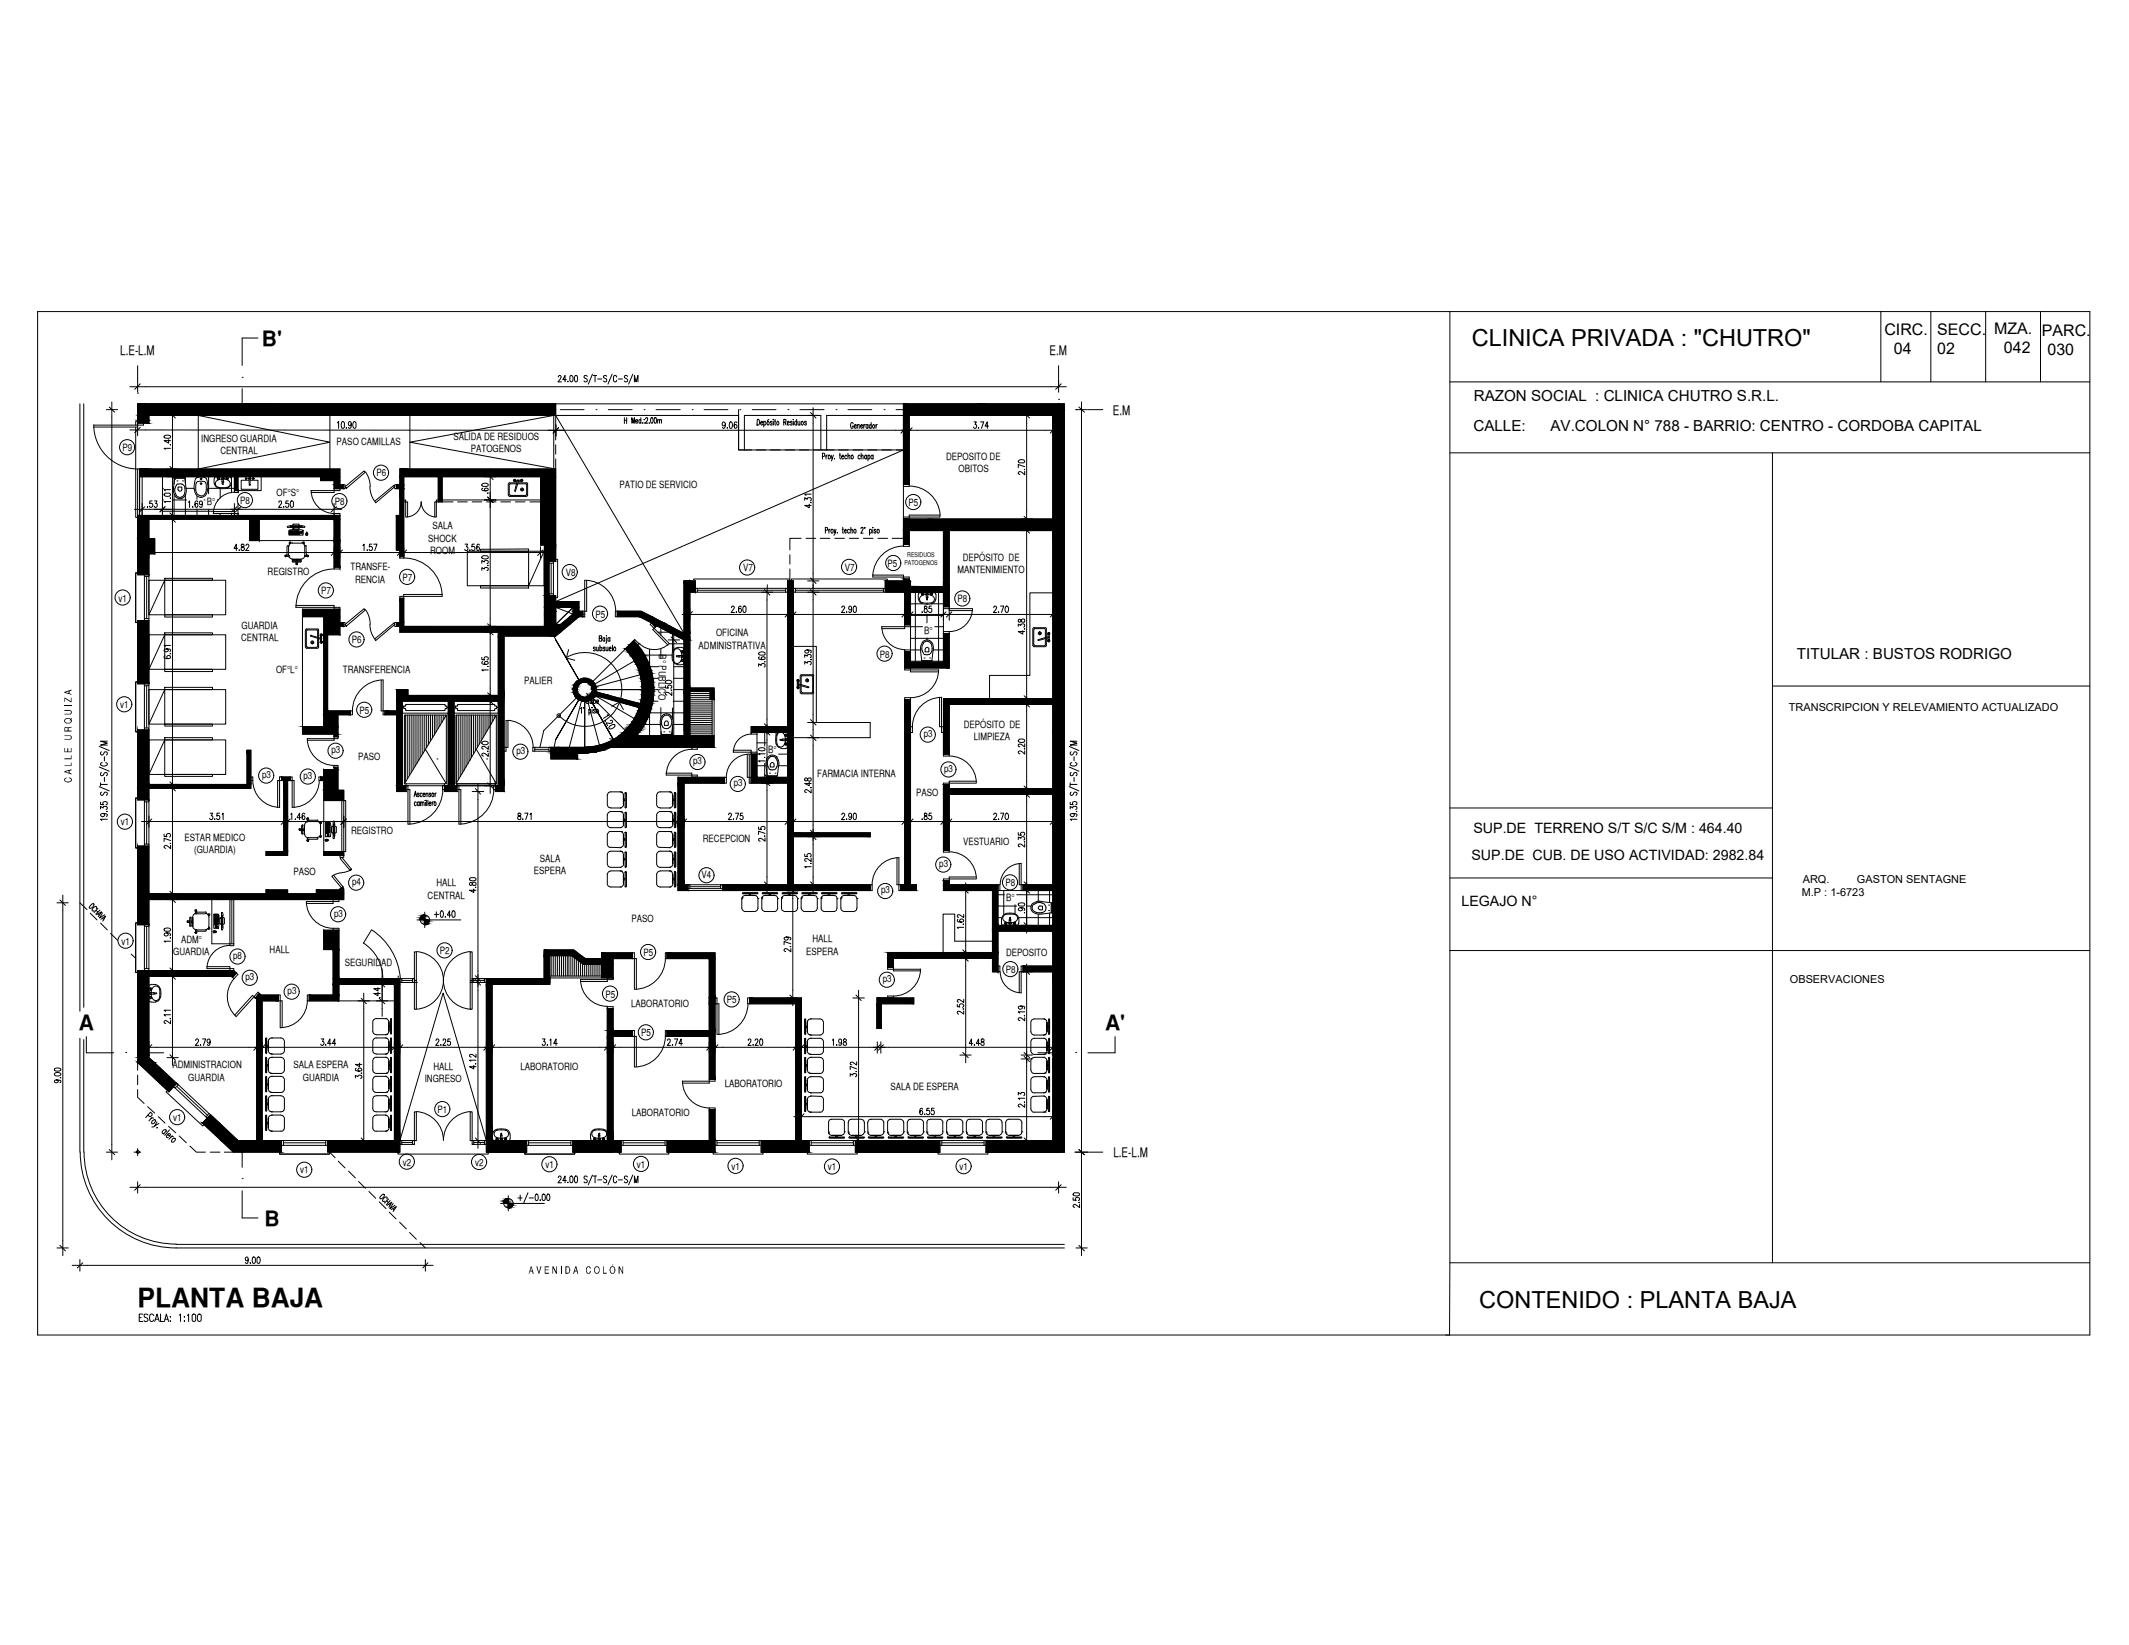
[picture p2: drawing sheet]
<svg xmlns="http://www.w3.org/2000/svg" width="279mm" height="216mm" viewBox="0 0 279 216" stroke-linecap="round" stroke-linejoin="round" font-family="sans-serif">
<defs><g id="words">
<text font-size="3.5" x="18.1" y="171.5">PLANTA BAJA</text>
<g font-size="3.1">
<text x="193.2" y="45.5">CLINICA PRIVADA : &quot;CHUTRO&quot;</text>
<text x="194.1" y="171.7">CONTENIDO : PLANTA BAJA</text>
</g>
<g font-size="2.8">
<text x="34.4" y="45.4">B'</text>
<text x="10.4" y="135.2">A</text>
<text x="145" y="135.2">A'</text>
<text x="34.7" y="160.9">B</text>
</g>
<g font-size="2.1">
<text x="247.3" y="43.9">CIRC.</text>
<text x="248.5" y="46.4">04</text>
<text x="254.2" y="44">SECC.</text>
<text x="254.2" y="46.5">02</text>
<text x="261.7" y="43.9">MZA.</text>
<text x="263" y="46.4">042</text>
<text x="268" y="44.1">PARC.</text>
<text x="268.7" y="46.6">030</text>
</g>
<g font-size="2">
<text x="193.4" y="52.6">RAZON SOCIAL : CLINICA CHUTRO S.R.L.</text>
<text x="193.4" y="56.5">CALLE:</text>
<text x="203.5" y="56.5">AV.COLON N° 788 - BARRIO: CENTRO - CORDOBA CAPITAL</text>
<text x="235.8" y="86.5">TITULAR : BUSTOS RODRIGO</text>
</g>
<g font-size="1.9">
<text x="193.1" y="112.9">SUP.DE CUB. DE USO ACTIVIDAD: 2982.84</text>
<text x="193.4" y="109.3">SUP.DE TERRENO S/T S/C S/M : 464.40</text>
<text x="191.8" y="119">LEGAJO N°</text>
</g>
<g font-size="1.7">
<text x="15.8" y="46.6">L.E-L.M</text>
<text x="137.7" y="46.6">E.M</text>
<text x="146" y="54.4">E.M</text>
<text x="146.1" y="151.8">L.E-L.M</text>
</g>
<g font-size="1.4">
<text x="234.8" y="93.3">TRANSCRIPCION Y RELEVAMIENTO ACTUALIZADO</text>
<text x="236.5" y="117.6">M.P : 1-6723</text>
<text x="236.6" y="115.9">ARQ.</text>
<text x="243.7" y="115.9">GASTON SENTAGNE</text>
<text x="234.9" y="129">OBSERVACIONES</text>
</g>
<g font-size="1.3">
<text x="16.1" y="59.2">P9</text>
<text x="26.4" y="58">INGRESO GUARDIA</text>
<text x="28.9" y="59.6">CENTRAL</text>
<text x="44.2" y="58.4">PASO CAMILLAS</text>
<text x="59.5" y="57.7">SALIDA DE RESIDUOS</text>
<text x="61.8" y="59.4">PATOGENOS</text>
<text x="36.3" y="65.1">OF°S°</text>
<text x="49.4" y="62.5">P6</text>
<text x="81.3" y="64.1">PATIO DE SERVICIO</text>
<text x="124.1" y="60.3">DEPOSITO DE</text>
<text x="125.8" y="61.9">OBITOS</text>
<text x="27.2" y="66.3">B°</text>
<text x="31.5" y="66.2">P8</text>
<text x="43.9" y="66.3">P8</text>
<text x="56.2" y="71.1">SHOCK</text>
<text x="56.8" y="69.5">SALA</text>
<text x="119.2" y="66.4">P5</text>
<text x="35.1" y="75.5">REGISTRO</text>
<text x="46" y="74.8">TRANSFE-</text>
<text x="46.6" y="76.5">RENCIA</text>
<text x="52.8" y="76.2">P7</text>
<text x="56.5" y="72.7">ROOM</text>
<text x="74.2" y="75.6">V8</text>
<text x="97.5" y="75">V7</text>
<text x="110.9" y="74.9">V7</text>
<text x="116.5" y="74.4">P5</text>
<text x="125.7" y="75.2">MANTENIMIENTO</text>
<text x="126.4" y="73.6">DEPÓSITO DE</text>
<text x="15.6" y="79">v1</text>
<text x="31.7" y="82.5">GUARDIA</text>
<text x="42.1" y="78">P7</text>
<text x="78.1" y="81.1">P5</text>
<text x="94" y="83.5">OFICINA</text>
<text x="121.3" y="83.2">B°</text>
<text x="125.7" y="79">P8</text>
<text x="31.7" y="84.1">CENTRAL</text>
<text x="36.2" y="88.3">OF°L°</text>
<text x="45" y="88.3">TRANSFERENCIA</text>
<text x="46.2" y="84.5">P6</text>
<text x="68.8" y="89.8">PALIER</text>
<text x="86.5" y="85.9" transform="rotate(91 86.5 85.9)">B° PUBLICO</text>
<text x="91.7" y="85.1">ADMINISTRATIVA</text>
<text x="115.5" y="86.3">P8</text>
<text x="15.8" y="93">v1</text>
<text x="47.2" y="93.7">P5</text>
<text x="126.5" y="95.5">DEPÓSITO DE</text>
<text x="43.5" y="98.8">p3</text>
<text x="47" y="99.7">PASO</text>
<text x="67.8" y="99">p3</text>
<text x="91" y="100.3">p3</text>
<text x="100.8" y="98.8">B°</text>
<text x="107.3" y="101.9">FARMACIA INTERNA</text>
<text x="121.2" y="96.7">p3</text>
<text x="123.9" y="101.3">p3</text>
<text x="127.8" y="97.2">LIMPIEZA</text>
<text x="9.4" y="102.7" transform="rotate(-90 9.4 102.7)">CALLE URQUIZA</text>
<text x="34.4" y="102.1">p3</text>
<text x="39.8" y="102.2">p3</text>
<text x="96.3" y="103.2">p3</text>
<text x="120.2" y="104.4">PASO</text>
<text x="15.9" y="108.3">v1</text>
<text x="24.2" y="110.4">ESTAR MEDICO</text>
<text x="25.5" y="112">(GUARDIA)</text>
<text x="46.1" y="109.4">REGISTRO</text>
<text x="70.9" y="113.2">SALA</text>
<text x="92.2" y="110.5">RECEPCION</text>
<text x="123.3" y="113.8">p3</text>
<text x="126.4" y="110.9">VESTUARIO</text>
<text x="38.5" y="114.8">PASO</text>
<text x="46.2" y="116.2">p4</text>
<text x="56.1" y="117.9">CENTRAL</text>
<text x="57.3" y="116.3">HALL</text>
<text x="70" y="114.8">ESPERA</text>
<text x="92.1" y="115.3">V4</text>
<text x="115.6" y="117.3">p3</text>
<text x="131.9" y="116.3">P8</text>
<text x="132.1" y="118.2">B°</text>
<text x="15.9" y="124">v1</text>
<text x="22.7" y="125.3">GUARDIA</text>
<text x="23.8" y="123.7">ADM°</text>
<text x="30.6" y="125.9">p8</text>
<text x="35.4" y="125.1">HALL</text>
<text x="43.8" y="120.3">p3</text>
<text x="57.7" y="125.2">P2</text>
<text x="82.9" y="121">PASO</text>
<text x="84.4" y="125.4">P5</text>
<text x="105.8" y="125.3">ESPERA</text>
<text x="106.6" y="123.7">HALL</text>
<text x="132" y="125.4">DEPOSITO</text>
<text x="32.2" y="128.7">p3</text>
<text x="37.7" y="130.5">p3</text>
<text x="45.2" y="126.8">SEGURIDAD</text>
<text x="79.4" y="130.9">P5</text>
<text x="95.4" y="131.7">P5</text>
<text x="115.9" y="128.9">p3</text>
<text x="132" y="127.7">P8</text>
<text x="82.8" y="132.2">LABORATORIO</text>
<text x="84.1" y="136">P5</text>
<text x="22.6" y="140.2">ADMINISTRACION</text>
<text x="24.7" y="141.8">GUARDIA</text>
<text x="38.5" y="140.2">SALA ESPERA</text>
<text x="39.7" y="141.8">GUARDIA</text>
<text x="55.7" y="142">INGRESO</text>
<text x="56.9" y="140.4">HALL</text>
<text x="68.3" y="140.4">LABORATORIO</text>
<text x="95.1" y="142.7">LABORATORIO</text>
<text x="116.9" y="143">SALA DE ESPERA</text>
<text x="22.7" y="147.1">v1</text>
<text x="57.4" y="146.1">P1</text>
<text x="82.9" y="146.5">LABORATORIO</text>
<text x="39.4" y="154">v1</text>
<text x="52.9" y="153">v2</text>
<text x="62.3" y="153">v2</text>
<text x="71.6" y="153.3">v1</text>
<text x="83.6" y="153.2">v1</text>
<text x="96" y="153.5">v1</text>
<text x="108.7" y="153.6">v1</text>
<text x="125.9" y="153.6">v1</text>
<text x="69.4" y="167.2">AVENIDA COLÓN</text>
</g>
<g font-size=".9">
<text x="118.7" y="74.1">PATOGENOS</text>
<text x="119.1" y="73.1">RESIDUOS</text>
</g>
</g></defs>
<!-- layer: HATCH.MUROS -->
<g fill="#000" stroke="#000" stroke-width=".13">
<path d="M90.5 76.2h.8v1.5zM89.8 76.2h.7zM118.6 69.6h.7v1.9zM119.5 77h4.3zM119.5 77h4.3v.7zM75.2 98.7h3.1l-1.1 .1zM78 91.3h1.9l4.2 1.1zM78.2 90.8l.9 .3h-1zM82.4 95.5h1.9l-.2 .4zM83.1 84.1l.5 .5h-1zM83.1 84.1l.8 .9h-1.6zM85.8 82.1h.4l-.2 .2z"/>
<path d="M88.1 83.1h2.4v.9zM89.8 96.8h3.9v1.3zM18.1 139.4h2.2l2.9 2.8zM30.4 128.1h.2l-.1 .2zM34 130.4l.3 .2h-.4zM27.6 146.3l1.2 1.1h-2.2zM63.8 150.2h5.3v1zM75.2 149.7h3.5zM75.2 151.2h5.3zM80.5 149.7h1zM87.5 149.7h5.6zM87.5 151.2h6.3z"/>
<path d="M99.9 149.7h3zM99.9 149.7h6.3v1.5zM112.3 149.7h11v1.5zM138.2 149.7h.7z"/>
<path d="M18.1 54.5l1.4 .7v-.7zM18.1 54.5l1.4 .7h-1.4z"/>
<path d="M18.1 55.2l1.4 .3v-.3zM18.1 55.2l1.4 .3h-1.4z"/>
<path d="M18.1 53l13.7 .8v-.8zM18.1 53l13.7 .8h-13.7z"/>
<path d="M18.1 53.8l13.7 .7v-.7zM18.1 53.8l13.7 .7h-13.7z"/>
<path d="M31.8 53l41.1 .8v-.8zM31.8 53l41.1 .8h-41.1z"/>
<path d="M31.8 53.8l41.1 .7v-.7zM31.8 53.8l41.1 .7h-41.1z"/>
<path d="M118.6 54.5l.7 9.1v-9.1zM118.6 54.5l.7 9.1h-.7z"/>
<path d="M118.6 53l9.8 1.5v-1.5zM118.6 53l9.8 1.5h-9.8z"/>
<path d="M128.4 53l10.5 .8v-.8zM128.4 53l10.5 .8h-10.5z"/>
<path d="M128.4 53.8l10.5 .7v-.7zM128.4 53.8l10.5 .7h-10.5z"/>
<path d="M138.2 54.5l.7 13.6v-13.6zM138.2 54.5l.7 13.6h-.7z"/>
<path d="M138.9 53l.8 .8v-.8zM138.9 53l.8 .8h-.8z"/>
<path d="M138.9 53.8l.8 14.3v-14.3zM138.9 53.8l.8 14.3h-.8z"/>
<path d="M18.1 68.2l1.4 2.5v-2.5zM18.1 68.2l1.4 2.5h-1.4z"/>
<path d="M18.1 72.7l1.4 2.7v-2.7zM18.1 72.7l1.4 2.7h-1.4z"/>
<path d="M18.1 70.7l2.2 2v-2zM18.1 70.7l2.2 2h-2.2z"/>
<path d="M30.8 62.6l.4 1.8v-1.8zM30.8 62.6l.4 1.8h-.4z"/>
<path d="M32.8 68.2l1.2 2.8v-2.8zM32.8 68.2l1.2 2.8h-1.2z"/>
<path d="M43.8 71l.8 3.4v-3.4zM43.8 71l.8 3.4h-.8z"/>
<path d="M39.7 80l4.9 .9v-.9zM39.7 80l4.9 .9h-4.9z"/>
<path d="M18.1 67.6l26.5 .6v-.6zM18.1 67.6l26.5 .6h-26.5z"/>
<path d="M43.8 68.2l.8 2.8v-2.8zM43.8 68.2l.8 2.8h-.8z"/>
<path d="M18.3 61.6l26.3 1v-1zM18.3 61.6l26.3 1h-26.3z"/>
<path d="M42.1 62.6l2.5 .5v-.5zM42.1 62.6l2.5 .5h-2.5z"/>
<path d="M43.8 63.1l.8 .5v-.5zM43.8 63.1l.8 .5h-.8z"/>
<path d="M43.8 63.6l1.2 .5v-.5zM43.8 63.6l1.2 .5h-1.2z"/>
<path d="M52 67.6l.5 4.6v-4.6zM52 67.6l.5 4.6h-.5z"/>
<path d="M52.5 78.5l.5 3.2v-3.2zM52.5 78.5l.5 3.2h-.5z"/>
<path d="M52.5 62.6l.5 1v-1zM52.5 62.6l.5 1h-.5z"/>
<path d="M52.1 63.6l.9 .5v-.5zM52.1 63.6l.9 .5h-.9z"/>
<path d="M52.5 64.1l.5 8.9v-8.9zM52.5 64.1l.5 8.9h-.5z"/>
<path d="M57.5 62.6l.5 3.3v-3.3zM57.5 62.6l.5 3.3h-.5z"/>
<path d="M71.4 73.7l.6 4.5v-4.5zM71.4 73.7l.6 4.5h-.6z"/>
<path d="M72 78.2h.9zM72 78.2h.9z"/>
<path d="M71.4 71.5l1.5 2.2v-2.2zM71.4 71.5l1.5 2.2h-1.5z"/>
<path d="M71.4 78.2l1.5 .8v-.8zM71.4 78.2l1.5 .8h-1.5z"/>
<path d="M71.4 79.7l1.5 2.3v-2.3zM71.4 79.7l1.5 2.3h-1.5z"/>
<path d="M52.5 61.6l20.4 1v-1zM52.5 61.6l20.4 1h-20.4z"/>
<path d="M70.9 62.6l2 8.9v-8.9zM70.9 62.6l2 8.9h-2z"/>
<path d="M71.4 79h4.6zM71.4 79h4.6z"/>
<path d="M71.4 79l4.6 .7v-.7zM71.4 79l4.6 .7h-4.6z"/>
<path d="M75.2 79.7l.8 .5v-.5zM75.2 79.7l.8 .5h-.8z"/>
<path d="M89.8 76.2l.7 6.9v-6.9zM89.8 76.2l.7 6.9h-.7z"/>
<path d="M90.5 77.7h.8zM90.5 76.2l.8 1.5h-.8z"/>
<path d="M103.4 76.2l.7 1.5v-1.5zM103.4 76.2l.7 1.5h-.7z"/>
<path d="M103.4 77.7l.7 17.7v-17.7zM103.4 77.7l.7 17.7h-.7z"/>
<path d="M118.6 71.5h.7zM118.6 69.6l.7 1.9h-.7z"/>
<path d="M118.6 76l.7 .2v-.2zM118.6 76l.7 .2h-.7z"/>
<path d="M116.2 76.2l3.3 1.5v-1.5zM116.2 76.2l3.3 1.5h-3.3z"/>
<path d="M118.7 77.7l.8 4.3v-4.3zM118.7 77.7l.8 4.3h-.8z"/>
<path d="M119.5 77.7h4.3zM119.5 77l4.3 .7h-4.3z"/>
<path d="M123.8 69.6l.8 8.1v-8.1zM123.8 69.6l.8 8.1h-.8z"/>
<path d="M123.8 77.7l.8 1.9v-1.9zM123.8 77.7l.8 1.9h-.8z"/>
<path d="M118.6 68.1l20.3 1.5v-1.5zM118.6 68.1l20.3 1.5h-20.3z"/>
<path d="M138.2 69.6l1.5 22.1v-22.1zM138.2 69.6l1.5 22.1h-1.5z"/>
<path d="M138.9 68.1l.8 1.5v-1.5zM138.9 68.1l.8 1.5h-.8z"/>
<path d="M18.1 81.4l1.4 8.3v-8.3zM18.1 81.4l1.4 8.3h-1.4z"/>
<path d="M18.1 95.8l1.4 7.2v-7.2zM18.1 95.8l1.4 7.2h-1.4z"/>
<path d="M32.4 98.5l.5 4.5v-4.5zM32.4 98.5l.5 4.5h-.5z"/>
<path d="M42.5 83.3l.5 10v-10zM42.5 83.3l.5 10h-.5z"/>
<path d="M42.5 93.8l1.9 1.6v-1.6zM42.5 93.8l1.9 1.6h-1.9z"/>
<path d="M39.7 95.4l4.7 1v-1zM39.7 95.4l4.7 1h-4.7z"/>
<path d="M43.8 96.4l.6 .3v-.3zM43.8 96.4l.6 .3h-.6z"/>
<path d="M42.5 80.9l2.1 2.4v-2.4zM42.5 80.9l2.1 2.4h-2.1z"/>
<path d="M44.6 81.7l.4 .5v-.5zM44.6 81.7l.4 .5h-.4z"/>
<path d="M42.5 93.3l3.5 .5v-.5zM42.5 93.3l3.5 .5h-3.5z"/>
<path d="M52.1 92l.7 1.3v-1.3zM52.1 92l.7 1.3h-.7z"/>
<path d="M50.5 93.3l2.3 .3v-.3zM50.5 93.3l2.3 .3h-2.3z"/>
<path d="M50.5 93.6l2.3 .2v-.2zM50.5 93.6l2.3 .2h-2.3z"/>
<path d="M52.1 93.8l.7 9.3v-9.3zM52.1 93.8l.7 9.3h-.7z"/>
<path d="M52.1 81.7l.9 .5v-.5zM52.1 81.7l.9 .5h-.9z"/>
<path d="M52.1 90.5l1.4 .8v-.8zM52.1 90.5l1.4 .8h-1.4z"/>
<path d="M58.8 92l.8 1.6v-1.6zM58.8 92l.8 1.6h-.8z"/>
<path d="M58.8 93.6l.8 9.5v-9.5zM58.8 93.6l.8 9.5h-.8z"/>
<path d="M65.4 83.5l.8 7.8v-7.8zM65.4 83.5l.8 7.8h-.8z"/>
<path d="M52.1 91.3l14.1 .5v-.5zM52.1 91.3l14.1 .5h-14.1z"/>
<path d="M52.1 91.8l14.1 .2v-.2zM52.1 91.8l14.1 .2h-14.1z"/>
<path d="M65.4 92l.8 11.1v-11.1zM65.4 92l.8 11.1h-.8z"/>
<path d="M72.3 98.1l1.8 .3-.8-.3zM72.3 98.1l1.8 .3h-1.8z"/>
<path d="M65.4 83l7.5 .5 .7-.5zM65.4 83l7.5 .5h-7.5z"/>
<path d="M72.3 98.4l2.7 .2-.9-.2zM72.3 98.4l2.7 .2h-2.7z"/>
<path d="M52.5 82.2l21.1 .8 .9-.8zM52.5 82.2l21.1 .8h-21.1z"/>
<path d="M71.4 82l3.1 .2 .2-.2zM71.4 82l3.1 .2h-3.1z"/>
<path d="M72.3 98.6l3.5 .2-.8-.2zM72.3 98.6l3.5 .2h-3.5z"/>
<path d="M75.4 91.3h.7zM75.4 91.3h.7z"/>
<path d="M75.2 90.3l.5 .2v-.2zM75.2 90.3l.5 .2h-.5z"/>
<path d="M75.2 90.5l.5 .2v-.2zM75.2 90.5l.5 .2h-.5z"/>
<path d="M75.2 90.7l.6 .1-.1-.1zM75.2 90.7l.6 .1h-.5z"/>
<path d="M75.3 90.2l.5 .1v-.1zM75.3 90.2l.5 .1h-.5z"/>
<path d="M75.3 90.3h.4h.1zM75.3 90.3h.4h-.5z"/>
<path d="M75.3 90.8l.5 .1v-.1zM75.3 90.8l.5 .1h-.5z"/>
<path d="M75.3 90.9l.5 .2v-.2zM75.3 90.9l.5 .2h-.5z"/>
<path d="M72.3 98.8l3.5 .8v-.8zM72.3 98.8l3.5 .8h-3.5z"/>
<path d="M75.3 90h.5zM75.3 90h.6z"/>
<path d="M75.3 90l.5 .2v-.2zM75.3 90l.5 .2h-.5z"/>
<path d="M72.3 98.8h4.4zM72.3 98.8h4.4z"/>
<path d="M75.3 91.1h.6zM75.3 91.1h.6z"/>
<path d="M75.3 91.1l.7 .1-.1-.1zM75.3 91.1l.7 .1h-.6z"/>
<path d="M75.4 89.8l.5 .2 .1-.2zM75.4 89.8l.5 .2h-.6z"/>
<path d="M75.4 91.2l.7 .1-.1-.1zM75.4 91.2l.7 .1h-.7z"/>
<path d="M74.8 80.9l-.1 1.1 1.3-1.1zM73.6 82l1.2-1.1-.1 1.1z"/>
<path d="M75.4 89.7h.7zM75.4 89.7h.7z"/>
<path d="M75.4 89.7l.6 .1 .1-.1zM75.4 89.7l.6 .1h-.6z"/>
<path d="M75.4 91.3l.9 .1-.2-.1zM75.4 91.3l.9 .1h-.8z"/>
<path d="M75.5 89.6l.6 .1 .2-.1zM75.5 89.6l.6 .1h-.7z"/>
<path d="M75.5 91.4l.9 .1zM75.5 91.4l.9 .1z"/>
<path d="M75.6 89.6h.8zM75.6 89.6h.7z"/>
<path d="M75.6 91.5h1zM75.6 91.5h1z"/>
<path d="M75.2 80.2l1.3 .4v-.4zM75.2 80.2l1.3 .4h-1.3z"/>
<path d="M75.2 80.6l1.3 .3v-.3zM74.8 80.9l.4-.3 1.3 .3z"/>
<path d="M75.6 89.5h1zM75.6 89.5l.8 .1z"/>
<path d="M76.7 98.1h3.5zM76.7 98.1h3.5z"/>
<path d="M76.6 89l.5 .1zM76.3 89.1h.8z"/>
<path d="M76.3 89.1l1.1 .1-.3-.1zM76.1 89.2l.2-.1 1.1 .1z"/>
<path d="M76.3 92h.8zM76.3 92h.6z"/>
<path d="M76.2 98.8h1zM75.2 98.7l2 .1z"/>
<path d="M77.3 91.3h.7zM77.3 91.3h.7z"/>
<path d="M76.1 89.2l1.5 .1-.2-.1zM75.8 89.3l.3-.1 1.5 .1z"/>
<path d="M76.1 91.9l1 .1 .3-.1zM76.1 91.9l1 .1h-.8z"/>
<path d="M77.6 90h.5zM77.6 90h.5z"/>
<path d="M77.6 91.1h.5zM77.6 91.1h.5z"/>
<path d="M75.8 89.3l2 .2-.2-.2zM75.6 89.5l.2-.2 2 .2z"/>
<path d="M75.8 91.7l1.6 .2 .2-.2zM75.8 91.7l1.6 .2h-1.3z"/>
<path d="M75.6 89.5h2.2zM75.6 89.5h2.2z"/>
<path d="M76.8 89.5l1.1 .1zM76.8 89.5l1.1 .1z"/>
<path d="M75.6 91.5l2.2 .1zM75.6 91.5l2.2 .1z"/>
<path d="M75.6 91.6l2 .1 .2-.1zM75.6 91.6l2 .1h-1.8z"/>
<path d="M77 89.6h.9zM77 89.6h.9z"/>
<path d="M77 91.5h.9zM76.8 91.5h1z"/>
<path d="M77.2 89.6l.8 .1-.1-.1zM77.2 89.6l.8 .1h-.7z"/>
<path d="M77.2 91.4h.7zM77 91.5h.9z"/>
<path d="M77.3 89.7h.7zM77.3 89.7h.7z"/>
<path d="M77.3 89.7l.7 .1v-.1zM77.3 89.7l.7 .1h-.5z"/>
<path d="M77.3 91.3l.6 .1 .1-.1zM77.2 91.4l.1-.1 .6 .1z"/>
<path d="M78 91.3l4.2 1.1h1.9zM82.2 92.4h1.9l-.2 .5z"/>
<path d="M77.5 89.8l.6 .2-.1-.2zM77.5 89.8l.6 .2h-.5z"/>
<path d="M77.5 91.2l.5 .1v-.1zM77.5 91.2l.5 .1h-.7z"/>
<path d="M77.6 90l.6 .2-.1-.2zM77.6 90l.6 .2h-.5z"/>
<path d="M77.6 91.1l.4 .1 .1-.1zM77.6 91.1l.4 .1h-.5z"/>
<path d="M77.7 90.2l.5 .1v-.1zM77.7 90.2l.5 .1h-.5z"/>
<path d="M77.7 90.9l.4 .2 .1-.2zM77.7 90.9l.4 .2h-.5z"/>
<path d="M77.7 90.3h.5zM77.7 90.3h.5h-.5z"/>
<path d="M77.7 90.3l.5 .2v-.2zM77.7 90.3l.5 .2h-.5z"/>
<path d="M77.7 90.5l.5 .2v-.2zM77.7 90.5l.5 .2h-.5z"/>
<path d="M77.7 90.7l.5 .1v-.1zM77.7 90.7l.5 .1h-.5z"/>
<path d="M77.7 90.8l.5 .1v-.1zM77.7 90.8l.5 .1h-.5z"/>
<path d="M78.1 91.1l1.8 .2-.8-.2zM78.1 91.1l1.8 .2h-1.9z"/>
<path d="M74.2 98.5l4.1 .2 .9-.2zM74.2 98.5l4.1 .2h-3.1zM75.2 98.7h3.1zM75.2 98.7h3.1z"/>
<path d="M73.3 98.1l5.9 .4 1-.4zM73.3 98.1l5.9 .4h-5zM74.2 98.5h5zM74.2 98.5h5z"/>
<path d="M82.4 95.5l.4 .4h1.3zM82.8 95.9h1.3l-.6 .6z"/>
<path d="M82.6 84.6l1.4 .6-.4-.6zM82.6 84.6l1.4 .6h-1.9z"/>
<path d="M81.8 96.1l1.7 .5 .3-.5zM81.2 96.6l.6-.5 1.7 .5z"/>
<path d="M82.3 85l1.7 .2-.1-.2zM82.3 85l1.7 .2h-1.9z"/>
<path d="M82.1 85.2l2.4 .7-.5-.7zM82.1 85.2l2.4 .7h-1.8z"/>
<path d="M82.1 85.2h2zM82.1 85.2h2z"/>
<path d="M82.1 85.2l2.2 .4-.2-.4zM82.1 85.2l2.2 .4h-1.8z"/>
<path d="M81 80.2l4.6 .7-1.5-.7zM81 80.2l4.6 .7h-4.6z"/>
<path d="M82.2 95.7l1.6 .4 .4-.4zM82.2 95.7l1.6 .4h-2z"/>
<path d="M82.5 85.6l2.1 .5-.3-.5zM82.5 85.6l2.1 .5h-1.8z"/>
<path d="M82.6 95.3l1.6 .4 .2-.4zM82.6 95.3l1.6 .4h-2z"/>
<path d="M82.7 95.2l1.6 .3 .2-.3zM82.7 95.2l1.6 .3h-1.9z"/>
<path d="M82.7 85.9l1.9 .1-.1-.1zM82.7 85.9l1.9 .1h-1.8z"/>
<path d="M82.8 86l2.2 1-.4-1zM82.8 86l2.2 1h-1.6z"/>
<path d="M82.8 86.1h1.9h-.1zM82.8 86.1h1.9h-1.8z"/>
<path d="M82.9 95l1.6 .2 .1-.2zM82.9 95l1.6 .2h-1.8z"/>
<path d="M82.9 86.1l2.1 .9-.3-.9zM82.9 86.1l2.1 .9h-1.6z"/>
<path d="M83 94.7l1.4 .6 .4-.6zM83 94.7l1.4 .6h-1.8z"/>
<path d="M83.2 94.4l1.6 .3 .1-.3zM83.2 94.4l1.6 .3h-1.8z"/>
<path d="M83.3 94.3l1.3 .7 .3-.7zM83.3 94.3l1.3 .7h-1.7z"/>
<path d="M83.4 87l1.8 .2-.2-.2zM83.4 87l1.8 .2h-1.7z"/>
<path d="M83.3 94.1l1.6 .2 .1-.2zM83.3 94.1l1.6 .2h-1.6z"/>
<path d="M83.4 87h1.7zM83.4 87h1.7z"/>
<path d="M83.4 87l2 1-.3-1zM83.4 87l2 1h-1.6z"/>
<path d="M83.5 87.2l1.9 .8-.2-.8zM83.5 87.2l1.9 .8h-1.6z"/>
<path d="M83.6 93.6l1.3 .8 .3-.8zM83.6 93.6l1.3 .8h-1.7z"/>
<path d="M83.7 93.4l1.5 .2 .1-.2zM83.7 93.4l1.5 .2h-1.6z"/>
<path d="M83.7 93.3l1.3 .8 .3-.8zM83.7 93.3l1.3 .8h-1.7z"/>
<path d="M83.8 88l1.7 .3-.1-.3zM83.8 88l1.7 .3h-1.6z"/>
<path d="M83.8 88h1.6zM83.8 88h1.6z"/>
<path d="M83.8 88l1.9 1.1-.3-1.1zM83.8 88l1.9 1.1h-1.6z"/>
<path d="M83.8 93l1.5 .3 .2-.3zM83.8 93l1.5 .3h-1.6z"/>
<path d="M83.9 88.3l1.7 .7-.1-.7zM83.9 88.3l1.7 .7h-1.5z"/>
<path d="M84 92.5l1.3 .9 .2-.9zM84 92.5l1.3 .9h-1.6z"/>
<path d="M84.1 92.3l1.4 .7 .1-.7zM84.1 92.3l1.4 .7h-1.7z"/>
<path d="M84.1 92.4l1.4 .1 .1-.1zM84.1 92.4l1.4 .1h-1.5z"/>
<path d="M83.9 80.9l3.2 .8-1.5-.8zM83.9 80.9l3.2 .8h-1.6z"/>
<path d="M84.1 89l1.6 .5-.1-.5zM84.1 89l1.6 .5h-1.5z"/>
<path d="M84.1 91.9l1.5 .4 .1-.4zM84.1 91.9l1.5 .4h-1.5z"/>
<path d="M84.1 89.1l1.6 .1v-.1zM84.1 89.1l1.6 .1h-1.6z"/>
<path d="M84.1 89.2l1.7 1-.1-1zM84.1 89.2l1.7 1h-1.5z"/>
<path d="M84.2 89.5l1.6 .6-.1-.6zM84.2 89.5l1.6 .6h-1.5z"/>
<path d="M84.3 90.1l1.5 .6v-.6zM84.3 90.1l1.5 .6h-1.5z"/>
<path d="M84.2 91.2l1.5 .7 .1-.7zM84.2 91.2l1.5 .7h-1.6z"/>
<path d="M84.3 90.2l1.5 .1v-.1zM84.3 90.2l1.5 .1h-1.5z"/>
<path d="M84.2 91.3l1.6 .1v-.1zM84.2 91.3l1.6 .1h-1.6z"/>
<path d="M84.2 91.4l1.4 1 .2-1zM84.2 91.4l1.4 1h-1.5z"/>
<path d="M84.3 90.7l1.5 .5v-.5zM84.3 90.7l1.5 .5h-1.6z"/>
<path d="M84.3 90.3l1.5 1v-1zM84.3 90.3l1.5 1h-1.6z"/>
<path d="M85.5 81.7l2.3 .4-.7-.4zM85.5 81.7l2.3 .4h-2z"/>
<path d="M86.2 82.1l3.6 1-2-1zM86.2 82.1l3.6 1h-1.7z"/>
<path d="M81.2 96.6l8.6 .2v-.2zM80.9 96.8l.3-.2 8.6 .2z"/>
<path d="M80.9 96.8l8.9 .6v-.6zM80 97.4l.9-.6 8.9 .6z"/>
<path d="M80 97.4l9.8 .3v-.3zM78.9 97.7l1.1-.3 9.8 .3z"/>
<path d="M78.9 97.7l10.9 .3v-.3zM77.8 98l1.1-.3 10.9 .3z"/>
<path d="M77.8 98l12 .1v-.1zM76.7 98.1l1.1-.1 12 .1z"/>
<path d="M89.8 83.6l.7 6.7v-6.7zM89.8 83.6l.7 6.7h-.7z"/>
<path d="M89.8 90.8l.7 5.8v-5.8zM89.8 90.8l.7 5.8h-.7z"/>
<path d="M89.8 84h.7zM88.1 83.1l2.4 .9h-.7z"/>
<path d="M89.8 90.3l3.9 .5v-.5zM89.8 90.3l3.9 .5h-3.9z"/>
<path d="M93.2 90.8l.5 1v-1zM93.2 90.8l.5 1h-.5z"/>
<path d="M89.8 96.6l3.9 .2v-.2zM89.8 96.6l3.9 .2h-3.9z"/>
<path d="M89 98.1h4.7zM89.8 96.8l3.9 1.3h-4.7z"/>
<path d="M98.6 99l.7 3v-3zM98.6 99l.7 3h-.7z"/>
<path d="M98.6 95.4l5.5 .7v-.7zM98.6 95.4l5.5 .7h-5.5z"/>
<path d="M103.4 96.1l.7 5.9v-5.9zM103.4 96.1l.7 5.9h-.7z"/>
<path d="M118.7 91.8l.8 24.3v-24.3zM118.7 91.8l.8 24.3h-.8z"/>
<path d="M118.7 85.6l.8 1.3v-1.3zM118.7 85.6l.8 1.3h-.8z"/>
<path d="M123.8 92.5l.8 6.5v-6.5zM123.8 92.5l.8 6.5h-.8z"/>
<path d="M123.8 83.1l.8 3.8v-3.8zM123.8 83.1l.8 3.8h-.8z"/>
<path d="M118.7 86.9l5.9 .8v-.8zM118.7 86.9l5.9 .8h-5.9z"/>
<path d="M123.8 91.7l15.9 .8v-.8zM123.8 91.7l15.9 .8h-15.9z"/>
<path d="M138.2 92.5l1.5 3.5v-3.5zM138.2 92.5l1.5 3.5h-1.5z"/>
<path d="M138.2 96l1.5 7.5v-7.5zM138.2 96l1.5 7.5h-1.5z"/>
<path d="M18.1 111l1.4 6.3v-6.3zM18.1 111l1.4 6.3h-1.4z"/>
<path d="M18.1 118.1l1.4 3.3v-3.3zM18.1 118.1l1.4 3.3h-1.4z"/>
<path d="M18.1 103.5l1.4 1.5v-1.5zM18.1 103.5l1.4 1.5h-1.4z"/>
<path d="M18.1 103l14.8 .5v-.5zM18.1 103l14.8 .5h-14.8z"/>
<path d="M37.2 102.4l.5 9.4v-9.4zM37.2 102.4l.5 9.4h-.5z"/>
<path d="M34.9 111.8l2.8 .5v-.5zM34.9 111.8l2.8 .5h-2.8z"/>
<path d="M34.9 116.8l2.8 .5v-.5zM34.9 116.8l2.8 .5h-2.8z"/>
<path d="M36.9 102l1.2 .4v-.4zM36.9 102l1.2 .4h-1.2z"/>
<path d="M42.1 102l.4 .4v-.4zM42.1 102l.4 .4h-.4z"/>
<path d="M43.8 100.7l.6 .3v-.3zM43.8 100.7l.6 .3h-.6z"/>
<path d="M42.5 101l1.9 2.7v-2.7zM42.5 101l1.9 2.7h-1.9z"/>
<path d="M42.5 103.7l2.6 1.4v-1.4zM42.5 103.7l2.6 1.4h-2.6z"/>
<path d="M42.5 111.8l2.6 .5v-.5zM42.5 111.8l2.6 .5h-2.6z"/>
<path d="M41.5 116.8l3.6 .5v-.5zM41.5 116.8l3.6 .5h-3.6z"/>
<path d="M18.1 117.3l27 .8v-.8zM18.1 117.3l27 .8h-27z"/>
<path d="M52.1 103.1l1.2 .8v-.8zM52.1 103.1l1.2 .8h-1.2z"/>
<path d="M58.3 103.1l1.7 .8v-.8zM58.3 103.1l1.7 .8h-1.7z"/>
<path d="M65 103.1l1.2 .8v-.8zM65 103.1l1.2 .8h-1.2z"/>
<path d="M89 102.8l.8 5.1v-5.1zM89 102.8l.8 5.1h-.8z"/>
<path d="M89 107.9l.8 8.2v-8.2zM89 107.9l.8 8.2h-.8z"/>
<path d="M89 116.1l1.3 .8v-.8zM89 116.1l1.3 .8h-1.3z"/>
<path d="M89 102l6.1 .8v-.8zM89 102l6.1 .8h-6.1z"/>
<path d="M98.6 102l5.5 .8v-.8zM98.6 102l5.5 .8h-5.5z"/>
<path d="M103.4 102.8l.7 6.5v-6.5zM103.4 102.8l.7 6.5h-.7z"/>
<path d="M103.4 109.8l.7 6.3v-6.3zM103.4 109.8l.7 6.3h-.7z"/>
<path d="M103.4 109.3l10.8 .5v-.5zM103.4 109.3l10.8 .5h-10.8z"/>
<path d="M94.8 116.1l19.4 .8v-.8zM94.8 116.1l19.4 .8h-19.4z"/>
<path d="M118.2 116.1l2.1 .8v-.8zM118.2 116.1l2.1 .8h-2.1z"/>
<path d="M123.8 115.6l.8 .5v-.5zM123.8 115.6l.8 .5h-.8z"/>
<path d="M123.8 103l.8 .5v-.5zM123.8 103l.8 .5h-.8z"/>
<path d="M123.8 104.3l.8 7.3v-7.3zM123.8 104.3l.8 7.3h-.8z"/>
<path d="M123.8 116.1l7.2 .8v-.8zM123.8 116.1l7.2 .8h-7.2z"/>
<path d="M130.2 116.9l.8 4.6v-4.6zM130.2 116.9l.8 4.6h-.8z"/>
<path d="M138.2 116.9l.7 4.6v-4.6zM138.2 116.9l.7 4.6h-.7z"/>
<path d="M123.8 103.5l15.9 .8v-.8zM123.8 103.5l15.9 .8h-15.9z"/>
<path d="M138.2 104.3l1.5 11.8v-11.8zM138.2 104.3l1.5 11.8h-1.5z"/>
<path d="M134.3 116.1l5.4 .8v-.8zM134.3 116.1l5.4 .8h-5.4z"/>
<path d="M138.9 116.9l.8 3.5v-3.5zM138.9 116.9l.8 3.5h-.8z"/>
<path d="M18.1 139.4l2.9 2.8h2.2zM21 142.2h2.2l-1 1.1z"/>
<path d="M18.1 128.1l1.4 10.5v-10.5zM18.1 128.1l1.4 10.5h-1.4z"/>
<path d="M18.1 138.6l1.4 .2v-.2zM18.1 138.6l1.4 .2h-1.4z"/>
<path d="M18.1 138.8l2.2 .6-.8-.6zM18.1 138.8l2.2 .6h-2.2z"/>
<path d="M18.1 127.4l12.9 .3-.3-.3zM18.1 127.4l12.9 .3h-12.9z"/>
<path d="M18.1 127.7l12.5 .4 .4-.4zM18.1 127.7l12.5 .4h-12.5z"/>
<path d="M33.7 131.4l.7 18.3v-18.3zM33.7 131.4l.7 18.3h-.7z"/>
<path d="M33.9 130.6l2.6 .4v-.4zM33.9 130.6l2.6 .4h-3z"/>
<path d="M33.5 131l3 .1v-.1zM33.5 131l3 .1h-2.8z"/>
<path d="M33.7 131.1l2.8 .3v-.3zM33.7 131.1l2.8 .3h-2.8z"/>
<path d="M42.5 122.1l2 2.5v-2.5zM42.5 122.1l2 2.5h-2z"/>
<path d="M43.7 124.6l.8 3.8v-3.8zM43.7 124.6l.8 3.8h-.8z"/>
<path d="M43.7 129.2l.8 1.4v-1.4zM43.7 129.2l.8 1.4h-.8z"/>
<path d="M40.6 130.6l3.9 .8v-.8zM40.6 130.6l3.9 .8h-3.9z"/>
<path d="M43.7 128.4l8.8 .8v-.8zM43.7 128.4l8.8 .8h-8.8z"/>
<path d="M51.8 129.2l.7 20.5v-20.5zM51.8 129.2l.7 20.5h-.7z"/>
<path d="M63.8 129.2l.8 20.5v-20.5zM63.8 129.2l.8 20.5h-.8z"/>
<path d="M71.4 125.4l.8 3v-3zM71.4 125.4l.8 3h-.8z"/>
<path d="M63.8 128.4l8.4 .5v-.5zM63.8 128.4l8.4 .5h-8.4z"/>
<path d="M63.8 128.9l8.4 .3v-.3zM63.8 128.9l8.4 .3h-8.4z"/>
<path d="M71.4 124.7l4.9 .7-1-.7zM71.4 124.7l4.9 .7h-4.9z"/>
<path d="M75 125.4l1.8 .4-.5-.4zM75 125.4l1.8 .4h-1.2z"/>
<path d="M75.6 125.8l4.9 .8v-.8zM75.6 125.8l4.9 .8h-3.9z"/>
<path d="M78.9 126.6l1.6 1.8v-1.8zM78.9 126.6l1.6 1.8h-1.6z"/>
<path d="M79.7 132.4l.8 2.9v-2.9zM79.7 132.4l.8 2.9h-.8z"/>
<path d="M79.7 136l.8 13.7v-13.7zM79.7 136l.8 13.7h-.8z"/>
<path d="M78.9 125.1l4.1 .7v-.7zM78.9 125.1l4.1 .7h-4.1z"/>
<path d="M79.7 135.3l3.3 .7v-.7zM79.7 135.3l3.3 .7h-3.3z"/>
<path d="M87.5 125.1l6.3 .7v-.7zM87.5 125.1l6.3 .7h-6.3z"/>
<path d="M93.1 125.8l.7 5.2v-5.2zM93.1 125.8l.7 5.2h-.7z"/>
<path d="M93.1 131l.7 .7v-.7zM93.1 131l.7 .7h-.7z"/>
<path d="M93.1 131.7l.7 3.6v-3.6zM93.1 131.7l.7 3.6h-.7z"/>
<path d="M87.5 135.3l6.3 .7v-.7zM87.5 135.3l6.3 .7h-6.3z"/>
<path d="M93.1 136l.7 5.6v-5.6zM93.1 136l.7 5.6h-.7z"/>
<path d="M98.4 131l6.8 .7v-.7zM98.4 131l6.8 .7h-6.8z"/>
<path d="M104.4 131.7l.8 6.8v-6.8zM104.4 131.7l.8 6.8h-.8z"/>
<path d="M104.4 138.5l.8 11.2v-11.2zM104.4 138.5l.8 11.2h-.8z"/>
<path d="M115.1 131.7l.5 3.3v-3.3zM115.1 131.7l.5 3.3h-.5z"/>
<path d="M115.1 131.7l.5 3.3v-3.3zM115.1 131.7l.5 3.3h-.5z"/>
<path d="M116.5 125.8l.7 1.2v-1.2zM116.5 125.8l.7 1.2h-.7z"/>
<path d="M116.5 125.8l.7 1.2v-1.2zM116.5 125.8l.7 1.2h-.7z"/>
<path d="M115.1 131l4.8 .7v-.7zM115.1 131l4.8 .7h-4.8z"/>
<path d="M116.5 125l3.4 .8v-.8zM116.5 125l3.4 .8h-3.4z"/>
<path d="M130.2 122.2l.8 2.8v-2.8zM130.2 122.2l.8 2.8h-.8zM130.2 125h.8zM130.2 125h.8z"/>
<path d="M116.5 125l14.5 .8v-.8zM116.5 125l14.5 .8h-14.5z"/>
<path d="M130.2 125.8l.8 1.8v-1.8zM130.2 125.8l.8 1.8h-.8z"/>
<path d="M130.2 121.5l8.7 .7v-.7zM130.2 121.5l8.7 .7h-8.7z"/>
<path d="M138.2 122.2l.7 4.6v-4.6zM138.2 122.2l.7 4.6h-.7z"/>
<path d="M134.3 126.8l4.6 .8v-.8zM134.3 126.8l4.6 .8h-4.6z"/>
<path d="M138.2 127.6l.7 10.9v-10.9zM138.2 127.6l.7 10.9h-.7z"/>
<path d="M138.9 138.5h.8zM138.9 138.5h.8z"/>
<path d="M138.2 138.5l.7 .5v-.5zM138.2 138.5l.7 .5h-.7z"/>
<path d="M138.2 139l.7 10.7v-10.7zM138.2 139l.7 10.7h-.7zM129.4 149.7h9.5z"/>
<path d="M138.9 138.5l.8 12.7v-12.7zM138.9 138.5l.8 12.7h-.8z"/>
<path d="M138.9 120.4l.8 18.1v-18.1zM138.9 120.4l.8 18.1h-.8z"/>
<path d="M26.6 147.4l4.6 2.3-2.4-2.3zM26.6 147.4l4.6 2.3h-2.2z"/>
<path d="M29 149.7l2.8 1.5v-1.5zM29 149.7l2.8 1.5h-1.2z"/>
<path d="M31.8 149.7l5.1 1.5v-1.5zM31.8 149.7l5.1 1.5h-5.1z"/>
<path d="M43 149.7l9.5 1.5v-1.5zM43 149.7l9.5 1.5h-9.5z"/>
<path d="M63.8 149.7h5.3zM63.8 149.7h5.3z"/>
<path d="M63.8 149.7l5.3 .5v-.5zM63.8 149.7l5.3 .5h-5.3z"/>
<path d="M63.8 151.2h5.3zM63.8 150.2l5.3 1h-5.3z"/>
<path d="M79.7 149.7h.8zM79.7 149.7h.8z"/>
<path d="M75.2 149.7h4.5zM75.2 149.7h4.5z"/>
<path d="M80.5 149.7h1zM80.5 149.7h1z"/>
<path d="M80.5 149.7h1zM80.5 149.7h1z"/>
<path d="M75.2 149.7l6.3 .6v-.6zM75.2 149.7l6.3 .6h-6.3z"/>
<path d="M75.2 150.3l6.3 .9v-.9zM75.2 150.3l6.3 .9h-6.3z"/>
<path d="M93.1 149.7h.7zM93.1 149.7h.7z"/>
<path d="M93.1 145.7l.7 4v-4zM93.1 145.7l.7 4h-.7z"/>
<path d="M87.5 149.7l6.3 1.5v-1.5zM87.5 149.7l6.3 1.5h-6.3zM87.5 151.2h6.3z"/>
<path d="M104.4 149.7h1.8zM104.4 149.7h1.8z"/>
<path d="M99.9 149.7h4.5zM99.9 149.7h4.5z"/>
<path d="M99.9 151.2h6.3zM99.9 149.7l6.3 1.5h-6.3z"/>
<path d="M112.3 149.7h11zM112.3 149.7h11z"/>
<path d="M112.3 151.2h11zM112.3 149.7l11 1.5h-11z"/>
<path d="M129.4 149.7l9.5 1.5v-1.5zM129.4 149.7l9.5 1.5h-9.5zM129.4 151.2h9.5z"/>
</g>
<!-- layer: CORTES.MUROS-0.5 -->
<g fill="none" stroke="#000" stroke-width=".13">
<path d="M18.1 53v2.5M19.7 53h53.2v1.5h-53.4v1h-1.4M35.4 54.5h1.3M72.6 54.5h.1M72.9 53h-54.8v2.5M118.6 53v1.5M18.1 67.6h26.5v6.8h-.8v-6.2h-9.8v2.8h-1.2v-2.8h-13.3v2.5h.8v2h-.8v2.7h-1.4zM30.8 67.6h.1M31.2 67.6h.1M31.3 64.4h-.5v-1.8h-12.5v-1h26.3v2h.4v.5h-1.2v-1h-1.7v-.5h-10.9v1.8M43.8 80h.8v3.3h-1.6v10h3v.5h-1.6v2.9h-.6v-.3h-4.1v-1h2.8v-14.5h-2.8v-.9h4.8M44.6 67.6h-.8h.8"/>
<path d="M72.9 79.7h2.3v.9l-1.6 1.4h-.7zM72.9 79.7v2.3M89.8 76.2v6.9l-5.7-2.9h-3.1v.7h2.9l1.6 .8 .5 .6 .2-.2 3.6 1.9v12.6h-6.3M89.8 76.2v6.9M89.8 76.2h.7M90.5 76.2h.8v1.5h-.8M90.5 76.2v14.1h3.2v.5M91.3 76.2v1.5M103.4 76.2h.7v33.1h10.1v.5h-10.1v6.3h10.1v.8h-19.4v-.8h8.6v-13.3h-4.8v-3.8h.7v3h4.1v-5.9h-4.8v-.7h4.8zM116.2 76.2h2.4v-.2h.7v.2h.2v5.8h-.8v-4.3h-2.5zM119.5 77h4.3v-.8v3.4h.8v-10h13.6v22.1h-14.4v7.3h.8v-6.5h13.6v11h-13.6v-.5h-.8v8.6h.8v-7.3h13.6v11.8h-3.9v.8h3.9v4.6h-7.2M119.5 77.7h.1"/>
<path d="M119.5 77.6h.1M119.5 77.7h4.3M121.7 68.1h.8M123.8 76v-6.4h-4.5v1.9h-.7v-3.4h19.6v-13.6h-18.9v9.1h-.7v-10.6h21.1v98.2h-10.3v-1.5h8.8v-10.7M123.8 77.7h.1M18.1 89.7h1.4M18.1 89.7v-8.3h1.4v8.3M44.6 81.7h.4v.5h-.4M71.4 80.2v.7M72.9 80.3h.1M76.7 98.1h-4.4v1.5h3.5v-.8h.9M78 91.3l5.9 1.6"/>
<path d="M78.2 90.8l5.9 1.6M78.3 90.5a1.5 1.5 0 0 0-2.1-1.4 1.5 1.5 0 0 0-.6 2.4 1.5 1.5 0 0 0 2.5-.3M80.2 98l-1.7 .6-1.7 .2M82.1 85.1a7.6 7.6 0 0 1 2 7.2M83.2 84.1a9.1 9.1 0 0 1 .3 12.4M83.3 83.9l-1.2 1.3M83.9 92.8a7.6 7.6 0 0 1-7.1 5.2M84.2 86.6h.1M90.6 90.8h2.6v1M93.7 90.8v1h-.5v-1h-2.7v5.8h3.2v1.5h-13.5M93.7 90.8v1M98.6 96.1h.7"/>
<path d="M118.7 87.7h.8M118.7 91.8h.8M118.7 85.6h.8v1.3h4.3v-3.8h.8v4.6h-5.9zM118.7 91.8h.8v24.3h.8v.8h-2.1v-.8h.5zM119.5 95.4v.7M123.8 95.4v.7M124.6 83.1h-.8h.8M18.1 111h1.4v6.3h15.4v-.5h2.8v.5h3.8v-.5h3.6v1.3h-25.6v3.3h-1.4zM19.5 104.9v-1.4h13.4v-5h-.5v4.5h-12.9v-7.2h-1.4v9.2h1.4M32.9 102v.4M36.9 102h1.2v.4h-.4v9.9h-2.8v-.5h2.3v-9.4h-.3zM36.9 102v.4"/>
<path d="M42.5 101h1.3v-.3h.6v3h.7v1.4h-2.6v-2.7h-.4v-.4h.4zM42.5 111.8h2.6v.5h-2.6zM43.7 118.1h.8M52.8 101.3v1.8v-11.1h6v11.1h-.5v.8h1.7v-.8h-.4v-11.1h5.8v11.1h-.4v.8h1.2v-20.4h6.7l3.1-2.6h.5v-.7h-.5v-1.2h-3.1v-.8h-.9v-4.5h.9v-12.1h-20.4v2h-.4v.5h.4v3.5h-.5v4.6h.5v.8h.5v-10.4h4.5v3.3h.5v-3.3h12.9v8.9h.5v10.7h-18.4v-3.7h-.5v3.2h-.4v.5h.4v.8h12.9v8.3h-11.9v-.8h-1.4v2.8h-1.6v.5h1.6v10.1h1.2v-.8h-.5M89 107.9h.8M89 102h6.1v.8h-5.3v13.3h.5v.8h-1.3zM90.8 102h.7M18.1 128.1v11.3l4.1 3.9 1-1.1-3.7-3.4v-10.7h10.9l.1 .2M18.1 127.4h1.4M18.1 127.4h12.6l.3 .3-.5 .6M18.1 127.4v10.6M31 127.7l-.5 .6"/>
<path d="M36.5 130.6v.8h-2.1v18.3h2.5v1.5h-6.3l-4-3.8M36.5 130.6h-2.2l-.3-.2-.5 .6 .2 .1v18.6h-2.5l-3.6-3.4-1 1.1 1-1.1M36.5 130.6v.8M40.6 130.6v.8M42.5 122.1h2v6.3h8v22.8h-9.5v-1.5h8.8v-20.5h-7.3v2.2h-3.9v-.8h3.1v-6h-1.2zM42.5 122.1v1.4M43.7 122.1h.8M63.8 128.4h7.6v-3.7h3.9l1.5 1.1h2.1v-.7h4.1v.7h-2.5v2.6h-1.6v-1.8h-2.3l-1.6-1.2h-2.8v3.8h-7.6v20.5h4.5v1.5h-5.3zM79.7 132.4h.8v2.9h2.5v.7h-2.5v13.7h1v1.5h-6.3v-1.5h4.5zM87.5 125.1h6.3v16.5h-.7v-5.6h-5.6v-.7h5.6v-9.5h-5.6zM93.8 131h.1M98.4 131h6.8v18.7h1v1.5h-6.3v-1.5h4.5v-18h-6z"/>
<path d="M115.1 131h4.8v.7h-4.3v3.3h-.5zM116.5 127h.7M131 121.6v-5.5h-6.4v-.5h-.8v1.3h6.4v8.1h-13.7v2h.7v-1.2h13v1.8h.8v-5.5M131 122.2h7.2v4.6h-3.9v.8h3.9v10.9M131 126.8v.8M87.5 149.7h5.6v-4h.7v5.5h-6.3zM93.8 149.7h.1M112.3 149.7h11v1.5h-11z"/>
<circle cx="76.8" cy="90.5" r=".99"/>
</g>
<!-- layer: HATCH.PISO-0.05 -->
<g fill="none" stroke="#000" stroke-width=".13">
<path d="M21.3 64.1h.1M21.3 65.6h.1M21.3 67.1h6.7M22.6 64.1h.2M22.6 65.6h1.9M22.8 62.6v.9M22.8 64.9v2.7M24.3 62.6v.8M24.3 64.9v2.7M24.4 64.1h1.1M25.9 62.6v.1M25.9 65.1v.4"/>
<path d="M25.9 66.8v.8M26.8 65.6h.1M27.2 64.1h1.4M27.4 62.6v2.2M27.4 66.8v.8M28.5 65.6h.1M28.9 62.6h.1M28.9 64.1v1.3M28.9 67.4v.2M29.8 64.1h1M30.4 62.6v2.1M30.4 67.4v.2"/>
<path d="M119.5 77.7h2.2v.1M119.5 79.2h1.5M120.1 77.7v9.2M121.7 79.3h.1M122.2 79.2h1.6M123.2 77.7v9.2M123.8 79.9v3M83.7 84.6v.2M83.7 96.3v.3M83.8 84.5h.1M84.6 86h3.6M84.6 95.1h2"/>
<path d="M85.2 85.2v2.2M85.2 93.6v3M85.3 87.5h1.1M85.3 93.6h4.5M85.7 89h.7M85.7 92h.6M85.8 90.5h.6M86.3 83h1.5M86.7 82.4v1M86.7 85.2v1.2M86.7 92.9v1.2M86.7 96v.6"/>
<path d="M87.8 84.5h2M88.3 83.2v2.3M88.3 92.9v1.5M88.3 95.3v1.3M88.3 95.1h1.5M88.3 92h1.5M88.4 90.5h1.4M88.4 89h1.4M88.5 87.5h1.3M99.3 96.4v2.3M99.3 99h.1M99.3 97.5h1.3"/>
<path d="M100.4 96.1v1.8M101.8 99.3h.1M101.8 96.1v.4M102.2 99h1.2M103.3 97.5h.1M119.5 80.8h4.3M119.5 83.8h4.3M119.5 86.8h1.6M121.1 82.3h-1.6v3h1.3M121.7 80.6v1.1M121.7 83.7v.3M121.7 86.9h.1"/>
<path d="M122.2 86.8h1.6M122.5 85.3h1.3M122.7 82.3h1.1M99.3 100.5h1.2M100.4 100.2v1.8M101.8 101.9v.1M102.2 100.5h1.2M131 117.4h.8M131 118.9h2.4M131.2 116.9h2.8M131.7 116.9v3.1M133.2 118.7v1.3"/>
<path d="M133.4 117.4h4.8M134.7 118.9h.6M134.7 116.9v4.6M136.3 116.9v1.4M137.7 116.9v1.5M137.7 119.8v1.7M138.1 118.9h.1M131 120.4h.4M131.7 121.4v.1M133.2 121.4v.1M133.7 120.4h4.5M136.3 120v1.5"/>
</g>
<!-- layer: EQUIPO.MOVIL-0.2 -->
<g fill="none" stroke="#000" stroke-width=".13">
<path d="M72.9 53h45.7M72.9 54.5h24M97.7 54.5h10M108.5 54.5h10.1M18.7 62.6v5M21.3 62.6v5M32.7 63h-1v1.2h2.2v-1.2h-1.1M34 71h9.8M34.3 62.6v1.8h-3.1M58 65.6h12.9M138.2 77.8h-3v10.8h-5.3v3.1M39.7 80.9v14.5"/>
<path d="M70.2 98.3h1.8M74.3 86.3a4.8 4.8 0 0 1 5.4 .3 4.8 4.8 0 0 1 1.7 5.1M74.6 85.3l-.3 1.1 1.1 .3M80.3 92.7l1-.5 .5 .9M81.3 92.1a4.8 4.8 0 0 1-8 1.8M104.1 84.8h3v10h7.1v2h-10.1M27.8 118.1v5.8h2.9v-5.8M42.5 105.1v6.7M45.1 105.1h.3v6.7h-.3M90.5 116.4h4.1M44.5 131.4h7.3M47.7 123.8a5.5 5.5 0 0 1 2.5 4.6"/>
<path d="M48.8 122l-1.1 1.8M48.8 122a8.4 8.4 0 0 1 3.7 6.4M52.3 128.1v.3M52.7 128.7h1.4M62.2 128.7h1.4M52.7 149.9h1.4M62.2 149.9h1.4"/>
<circle cx="73.3" cy="93.9" r=".23"/>
</g>
<!-- layer: LINEA.VISTAS-0.2 -->
<g fill="none" stroke="#000" stroke-width=".13">
<path d="M19.2 75.6v5.6M28.1 62.8v.7M28.1 62.6h2.2M28.1 63.4l.3 .5 .3 .1M28.2 62.6l-.1 .2M28.6 63a.49 .49 0 0 0-.3 .5 .49 .49 0 0 0 .4 .5M28.7 64h1.1M29.1 62.9l-.5 .1M29.4 62.9l.5 .1M29.8 64.1h-1.1M29.9 63a.49 .49 0 0 1 .3 .5 .49 .49 0 0 1-.4 .5M30.3 62.6v.2"/>
<path d="M30.3 63.4l-.2 .5-.3 .1M30.4 62.8v.7M66.7 63.5v1.5M66.7 65l.2 .1M66.8 65.2h2.3M66.8 63.4h1M66.9 63.4l-.2 .1M68 63.4h1.2v1.6M69.2 65l-.1 .1M72.3 73.9v4M91.5 77.5h11.6M104.4 77.5h11.5"/>
<path d="M120.5 78v.6M120.6 77.8h2.1M120.6 78.6a1.04 1.04 0 0 0 1.3 .7 .83 .83 0 0 0 .9-.7M120.6 77.8v.2M121 78.2a.49 .49 0 0 0-.3 .5 .49 .49 0 0 0 .4 .4M121.1 79.1h1.1M121.5 78l-.5 .1M121.8 78l.5 .1M122.3 78.2a.49 .49 0 0 1 .3 .5 .49 .49 0 0 1-.4 .4M122.7 77.8l.1 .2M122.8 78v.6M19.2 90v5.5"/>
<path d="M40.1 82.7v2.3M40.1 84.9l.1 .1M40.2 82.6h1.5l.1 .1M40.2 85.1h1.5M40.2 82.6l-.1 .1M41.8 82.7v1M41.8 83.8v1.2M41.8 84.9l-.1 .1M52.8 93.6h6v9.5h-.5v-.2h.3v-9h-5.5v9h.2v.2h-.5zM52.8 92.8h.2M53 92.7h.2v-.2h5.2v.2h.3v.3h-.3v.3h-5.2v-.3h-.2zM58.7 92.8h.1"/>
<path d="M59.6 93.6h5.8v9.5h-.4v-.2h.1v-9h-5.3v9h.2v.2h-.4zM59.6 92.8h.2M59.8 92.7h.3v-.2h4.8v.2h.3v.3h-.3v.3h-4.8v-.3h-.3zM65.2 92.8h.2M88.2 85.6v1.1M88.3 86.7l.1 .2 .5 .3M88.4 86.7a.49 .49 0 0 0 .4 .4 .49 .49 0 0 0 .5-.3M88.9 87.2h.6M88.9 85l-.5 .3-.1 .2M89.3 85.4a.51 .51 0 0 0-.6-.2 .51 .51 0 0 0-.3 .6v.9M89.4 85.5l.1 .5M89.5 86.3l-.1 .5"/>
<path d="M89.5 85h-.6M89.5 85l.2 .1M89.7 87.2h-.2M89.7 85v2.2M101.8 96.5v1.2M101.9 97.6l.1 .3 .5 .3M102.5 96l-.5 .2-.1 .3M102.5 98.2l.6 .1M102.9 96.4a.51 .51 0 0 0-.6-.3 .51 .51 0 0 0-.4 .6v.6a.54 .54 0 0 0 .3 .7 .54 .54 0 0 0 .7-.3M102.9 96.4l.2 .6M103.1 97.2l-.2 .5M103.1 96h.2"/>
<path d="M103.1 95.9h-.6M103.3 96v2.2h-.2M105 88.7v1.1M105 90v.9M105.1 90.9l.1 .1M105.1 91.1h1.6M106.7 88.6h-1.5l-.1 .1M106.7 88.6l.1 .1M106.8 88.7v2.2M106.8 90.9l-.1 .1M135.5 82.5v2.3M135.6 84.7l.1 .1"/>
<path d="M135.7 82.4h1.5M135.7 84.9h1.5M135.7 82.4l-.1 .1M137.2 82.4l.1 .1M137.3 83.8v.9l-.1 .1M137.3 82.5v1.2M19.2 105.2v5.6M55.7 119.7v2.1M65 102.9h.1M132 119.9l-.3 .2-.2 .4M133.1 119.9h-1.1M133.1 119.9l.3 .2 .3 .4"/>
<path d="M19.2 121.6v5.5M19.5 129.3v2.2M19.6 131.4l.2 .1M19.8 129.2l-.2 .1M19.8 129.2h.6M19.8 130.5l.2 .5M20 129.7l-.2 .5M20 129.7a.49 .49 0 0 1 .5-.3 .49 .49 0 0 1 .4 .4M20.4 129.2l.5 .3 .1 .3M20.4 131.5h-.6M20.9 129.8a1.79 1.79 0 0 1-.2 1.4 .49 .49 0 0 1-.7-.2M21 130.9l-.1 .3-.5 .3"/>
<path d="M21.1 129.8v1.1M54.7 120.7h5.8M131.4 121.2l.1 .2M131.4 120.5v.7M131.5 121.4h2.1M131.9 121l.5 .1M132 120h1.1M132 120a.49 .49 0 0 0-.4 .4 .49 .49 0 0 0 .3 .6M133.1 120a.49 .49 0 0 1 .4 .4 .49 .49 0 0 1-.3 .6M133.2 121l-.5 .1M133.7 121.2l-.1 .2M133.7 120.5v.7"/>
<path d="M23.2 142.6l4 3.7M37.2 150h5.5M64.6 148.8v.7M64.7 149.5v.2M64.7 149.7h2.1M65.1 149.3l.6 .1M65.2 148.2l-.3 .1-.2 .5M65.2 148.3a1.79 1.79 0 0 1 1.5 .3 .61 .61 0 0 1-.1 .6 .61 .61 0 0 1-.7 .2M65.3 148.3a.49 .49 0 0 0-.5 .5 .49 .49 0 0 0 .4 .5M65.7 157.9h5.7M66.4 148.2h-1.2M66.4 148.2a1.01 1.01 0 0 1 .6 1.3"/>
<path d="M66.7 156.9v2M66.9 149.5v.2M69.4 150h5.5M77.5 148.8v.7M77.5 149.7h2.2M77.5 149.5l.1 .2M78 149.3l.5 .1M78.1 148.3h1.1M78.1 148.2l-.3 .1-.3 .5M78.1 148.3a.49 .49 0 0 0-.4 .5 .49 .49 0 0 0 .3 .5M79.2 148.2h-1.2M79.2 148.3a.49 .49 0 0 1 .4 .5 .49 .49 0 0 1-.3 .5"/>
<path d="M79.2 148.2l.3 .1 .2 .5M79.3 149.3l-.6 .1M79.7 149.5v.2M79.8 148.8v.7M81.8 150h5.5M94.1 150h5.5M106.5 150h5.5M123.6 150h5.5"/>
<circle cx="55.8" cy="120.7" r=".61"/>
<circle cx="66.7" cy="157.9" r=".61"/>
</g>
<!-- layer: LINEA.VISTAS-0.1 -->
<g fill="none" stroke="#000" stroke-width=".13">
<path d="M10.5 53v79.7M11 53v79.2M14.7 52.7v2.1M17 56.4h2.1M17 50.8h2.1M17.8 56v11.9h.3M18.1 55.3h-.3v.5M22.6 53.5v2M26 54.5l17.3 3.5-17.3 3.6zM43.3 54.5v7.1M53.8 54.5v7.1M72 56.5h1.9"/>
<path d="M72.9 54.5l16.9 28.6M106.7 53.5v2M117.5 56.5h2.8M118.6 59.1l-45.7 19.9M134.7 53.5v2M137.1 56.5h2.1M137.9 50.8h2M141.9 52.7v2.1M17.6 66.8h2.1M18.1 75.2h-.3v6.5h.3M18.3 62.6v5v-6h-.2v6M18.6 72.5h2"/>
<path d="M19 75.6v5.6M19 75.4v.2h.5v-.2M19.5 75.6v5.6M20.3 66.8h2M22.6 60.6v3M22.6 66.7v2.5M29.7 66.8h2.5M42.8 72.5h2.8M42.8 66.8h2.1M45 63.6h.3v.5h-.3zM45.3 63.9l.2 .2-.2-.2 2.5-2.1 .1 .2-2.4 2.1M48 62a3.3 3.3 0 0 1 .6 1.9"/>
<path d="M48.5 63.9a3.3 3.3 0 0 0 .7 1.9M51.5 72.5h2.5M51.7 63.7l-2.5 2.1 .1 .2 2.5-2.1-.1-.2 .1 .2M51.8 63.6h.3v.5h-.3zM64.3 61.6v2M64.3 64.6v2M66.8 63.6v1.3M66.9 64.9l.1 .1M67 65h2M67.8 63.5h-.8l-.1 .1M67.9 63.5h1.2v1.4M69.1 64.9l-.1 .1"/>
<path d="M69.9 72.5h2.1M72 78.2v-.3h.6v.3M72 77.9v-4.2v.2h.6v-.2v4.2M72.7 61.5l-18.9-3.5 18.9-3.5v7.1M72.9 73.4h.3v5h-.3M72.9 79.7l2.3 .9M75.2 79.7l-2.3 2.3M91 76.2v-.2h12.6v.2M91.3 77.2h.2v.5h-.2M91.5 77.2h11.6M91.5 77.7h11.6M100.7 76.8v1.9"/>
<path d="M103.4 77.2h-.3v.5h.3M103.9 76.2v-.2h12.5v.2M104.1 77.2h.3v.5h-.3M104.4 77.2h11.5M104.4 77.7h11.5M106.7 75.2v3.5M116.2 77.2h-.3v.5h.3M118.6 63.8v4.1M134.7 67.1v3.6M18.1 89.5h-.3v6.6h.3M19 90v5.5M19 81.4v-.2h.5v.2"/>
<path d="M19 89.7v.3h.5v-.3M19 95.8v-.3h.5v.3M19.5 90v5.5M40.2 82.8v2M40.2 84.8l.2 .1M40.3 82.7h1.3l.1 .1M40.3 85h1.3M40.4 82.7l-.2 .1M41.7 82.8v.9M41.7 83.8v1M41.7 84.8l-.1 .1M45 81.7h.3v.5h-.3z"/>
<path d="M45.3 82l.2 .2-.2-.2 2.5-2.1 .1 .2-2.4 2.1M48 80a3.3 3.3 0 0 1 .6 1.9M48.5 81.9a3.3 3.3 0 0 0 .7 1.9M51.7 81.8l-2.5 2.1 .1 .2 2.5-2.1-.1-.2 .1 .2M51.8 81.7h.3v.5h-.3zM53.2 93.9v8.7M53.5 93.9v8.3M53.7 93.9v7.9M54 93.9v7.5M54.2 93.9v7.1M54.5 93.9v6.6M54.7 93.9v6.3"/>
<path d="M55 93.9v5.8M55.2 93.9v5.4M55.5 93.9v5M55.7 93.9v4.6M55.8 98.3l2.8 4.6M56 93.9v4.2M56.2 93.9v3.8M56.5 93.9v3.4M56.8 93.9v3M57 93.9v2.6M57.2 93.9v2.2M57.3 99.6h.1"/>
<path d="M57.5 93.9v1.7M57.7 93.9v1.3M58 93.9v.9M58.2 93.9v.5M58.5 93.9v.1M58.6 93.9l-5.5 9M59.9 93.9v8.9M60.1 93.9v8.5M60.4 93.9v8M60.6 93.9v7.6M60.9 93.9v7.2M61.2 93.9v6.8"/>
<path d="M61.4 93.9v6.3M61.7 93.9v5.9M61.9 93.9v5.5M62.1 93.9v5M62.4 93.9v4.6M62.5 98.3l2.6 4.6h-5.1M62.6 93.9v4.2M62.9 93.9v3.8M63.1 93.9v3.3M63.4 93.9v2.9M63.7 93.9v2.5M63.9 99.6h.1"/>
<path d="M63.9 93.9v2M64.2 93.9v1.6M64.3 81.2v2.8M64.3 90.3v2.7M64.4 93.9v1.2M64.7 93.9v.8M64.9 93.9v.3M65.1 93.9l-5.3 9M70.2 98.1h2.1h-.3v.5h.3h-2.1zM72.7 83.5l3.3 5.7-3.1-5.2M72.9 97.1l3.1-5.3-3.1 5.3M72.9 97.1l-.2 1"/>
<path d="M75.6 91.6l-4.2 4.3-.5 2.2M76.3 92l-1.6 6.1M76.7 92v6.1M77 91l1 1.7M77.1 92l1.6 5.8M77.8 91.6l4.3 4.3M78 91.3l5.3 3M78.2 90.5h6.1M80 96.2l1 1.8M80.5 97.1l-3-5.3 3 5.3M82.1 85.2l-4.3 4.3M83.3 86.7l-5.3 3.1"/>
<path d="M84 88.6l-5.8 1.5M88.4 83v2M88.4 95.5v2.1M89.5 80.6h2M90.5 91.8h2.7M90.5 91.5h2.7M90.5 91.3h2.7M90.5 91h2.7M90.5 96.3h3M90.5 96.1h3M90.5 95.8h3M90.5 95.5h3"/>
<path d="M90.5 95.3h3M90.5 95.1h3M90.5 94.8h3M90.5 94.6h3M90.5 94.3h3M90.5 94.1h3M90.5 93.8h3M90.5 93.6h3M90.5 93.3h3M90.5 93h3M90.5 92.8h3M90.5 92.5h3"/>
<path d="M90.5 92.3h3M90.5 92h3M93.5 91.8v4.8M93.7 91.8v4.8M100.7 94.4v2.7M102.3 80.6h2.8M105.1 88.8v1.1M105.1 90v.8M105.2 90.8l.1 .1M105.3 90.9h1.2M106.5 88.7h-1.2l-.1 .1M106.6 88.7l.1 .1"/>
<path d="M106.7 90.8l-.1 .1M106.7 88.8v2M106.7 93.8v4M117.7 80.6h2.8M122.8 80.6h2.8M134.7 90.7v2.7M135.7 82.6v2M135.7 84.6l.1 .1M135.8 82.5h1.3l.1 .1M135.8 84.8h1.3M135.8 82.5l-.1 .1M137.1 80.6h2.1"/>
<path d="M137.2 83.8v.8l-.1 .1M137.2 82.6v1.1M8.2 117.5v2M18.1 104.7h-.3v6.6h.3M18.6 107.8h2M19 105.2v5.6M19 105v.2h.5v-.2M19 111v-.2h.5v.2M19.5 105.2v5.6M22.6 102v2.4M22.6 116.3v2.8M30.2 118.1v5.8"/>
<path d="M30.4 118.1v5.8M36.2 107.8h2.6M44.1 107.8h2M44.9 105.1v6.7M45.1 105.1v6.7M53.3 103.1h5M53.3 102.9h5M62.7 102.9v2M64.3 102.1v2M64.9 102.6h.1M65 103.1h-5M88 107.8h2.8"/>
<path d="M90.3 116.1h4.5M90.3 116.9h4.5M90.3 116.1h.2v.5h-.2zM90.3 116.6h4.3M94.6 116.1h.2v.5h-.2zM100.7 101v2.8M100.7 115.1v2M102.3 107.8h2.8M104 115.9v2M106.7 108.3v2.5M106.7 115.1v2M117.7 107.8h2.8"/>
<path d="M122.8 107.8h2.8M126.7 115.9v2M134.7 102.5v2.8M134.7 115.1v2.8M137.1 107.8h2.1M10.5 136.3v14.9M11 136.4v14.8M18.1 121.1h-.3v6.5h.3M18.6 137.5h2M19 121.6v5.5M19 121.4v.2h.5v-.2M19 127.4v-.3h.5v.3"/>
<path d="M19.5 121.6v5.5M22.6 126.4v2.8M22.6 137.8v2M32.7 137.5h2.7M47.7 130.3v2.1M50.2 128.2v2M50.2 130.3v2.1M50.7 137.5h2.8M52.5 128.4h1.9M52.5 128.9h2.1M52.5 128.4h.2v.5h-.2zM54.1 128.4v.5"/>
<path d="M61.7 128.9h2.1M62 128.4h1.8M62.2 128.4v.5M62.7 127.4v2.6M62.8 137.5h2.8M63.6 128.4h.2v.5h-.2zM72.2 128.4h6.7M72.2 128.1h6.7M72.4 125.4v2.7M72.7 125.4v2.7M72.9 125.4v2.7M73.2 125.4v2.7"/>
<path d="M73.4 125.4v2.7M73.7 125.4v2.7M73.9 125.4v2.7M74.2 125.4v2.7M74.5 125.4v2.7M74.7 125.4v2.7M74.9 125.4v2.7M75.2 125.5v2.6M75.4 125.7v2.4M75.7 125.9v2.2M75.9 126.1v2M76.2 126.3v1.8"/>
<path d="M76.4 126.5v1.6M76.7 126.6v1.5M76.9 126.6v1.5M77.2 126.6v1.5M77.5 126.6v1.5M77.7 126.6v1.5M78 126.6v1.5M78.2 126.6v1.5M78.5 126.6v1.5M78.7 137.5h2.7M78.7 126.6v1.5M92.1 137.5h2.8"/>
<path d="M103.4 137.5h2.8M104 130v2M112.7 130v2M114.2 137.5h2.4M126.7 124v2.8M126.7 137.5v2M134.7 120.4v2.1M134.7 126.5v2.1M134.7 137.5v2.5M137.1 137.5h2.1M10.5 151.2a12.6 12.6 0 0 0 12.6 12.6M11 151.2a12.1 12.1 0 0 0 12.1 12.1"/>
<path d="M14.7 150.2v2M17 155.8h2.1M22 143.1l-.2 .2 4.8 4.5 .2-.2M23 142.8l4 3.8M23.2 142.2l.2 .2-.4 .4-.2-.2M23.4 142.4l4 3.7M27.6 146.3l-.2-.2-.4 .5 .2 .2M36.7 151.2v.3h6.6v-.3M36.9 149.7h.3v.6h-.3M37.2 150.3h5.5M37.2 149.7h5.5M43 149.7h-.3v.6h.3"/>
<path d="M47.7 148.7v2M52.2 151.2v.3h11.9v-.3M52.5 149.7h.2v.5h-.2zM52.5 149.7l5.7-19.4 5.6 19.4M52.5 149.7h2.1M52.5 150.2h1.9M54.1 149.7v.5M61.7 149.7h2.1M62 150.2h1.8M62.2 149.7v.5M62.7 148.7v2M63.6 149.7h.2v.5h-.2z"/>
<path d="M68.9 151.2v.3h6.5v-.3M69.1 149.7h.3v.6h-.3M69.4 150.3h5.5M69.4 149.7h5.5M75.2 149.7h-.3v.6h.3M81.3 151.2v.3h6.5v-.3M81.5 149.7h.3v.6h-.3M81.8 150.3h5.5M81.8 149.7h5.5M87.5 149.7h-.2v.6h.2M93.6 151.2v.3h6.5v-.3M93.8 149.7h.3v.6h-.3"/>
<path d="M94.1 150.3h5.5M94.1 149.7h5.5M99.9 149.7h-.3v.6h.3M104.2 146.6h2M105.9 151.2v.3h6.6v-.3M106.2 149.7h.3v.6h-.3M106.5 150.3h5.5M106.5 149.7h5.5M112.3 149.7h-.3v.6h.3M112.7 148.7v2M123.1 151.2v.3h6.6v-.3M123.3 149.7h.3v.6h-.3"/>
<path d="M123.6 150.3h5.5M123.6 149.7h5.5M129.4 149.7h-.3v.6h.3M134.7 148.7v2M137.1 146.6h2.1M137.9 155.8h2M141.9 150.2v2M8.2 162.8v2M9.5 166.1h2M23.1 163.8h116.6M23.1 163.3h116.6M54.8 166.1h2"/>
<path d="M141.9 162.8v2"/>
</g>
<!-- layer: CORTES.PLANOS-0.8 -->
<path d="M31.8 49.5h.1M31.8 51v3.5M33.9 44.4h-2.1v3.6M11.3 136.1v2.1h3.6M16.5 138.1h.1M18 138.2h3.5M136.2 138.2h3.5M141.2 138.1h.1M146.3 136.1v2.1h-3.5M31.8 154.7h.1M31.8 149.7v3.5M31.8 156.3v3.6h2.1" fill="none" stroke="#000" stroke-width=".13"/>
<!-- layer: EJES.MEDIANEROS-0.1 -->
<g fill="none" stroke="#000" stroke-width=".13">
<path d="M18.1 51.6h.1M18.1 48v2M18.1 53.2v2M18.1 53.8h1.9M21.6 53.8h.1M23.1 53.8h3.2M27.9 53.8h.1M29.4 53.8h3.2M34.1 53.8h.1M35.8 53.8h3.1M40.5 53.8h.1M42 53.8h3.2"/>
<path d="M46.8 53.8h.1M48.3 53.8h3.2M53.1 53.8h.1M54.6 53.8h3.2M59.3 53.8h.1M60.9 53.8h3.2M65.6 53.8h.1M67.2 53.8h3.1M72 53.8h.1M73.5 53.8h3.2M78.2 53.8h.1M79.8 53.8h3.2"/>
<path d="M84.5 53.8h.1M86.1 53.8h3.2M90.8 53.8h.1M92.4 53.8h3.1M97.1 53.8h.1M98.7 53.8h3.1M103.4 53.8h.1M105 53.8h3.1M109.7 53.8h.1M111.3 53.8h3.1M116 53.8h.1M117.6 53.8h3.1"/>
<path d="M122.3 53.8h.1M123.9 53.8h3.1M128.6 53.8h.1M130.2 53.8h3.1M134.9 53.8h.1M136.5 53.8h3.1M138.9 58.7h.1M138.9 52.4h.1M138.9 48v2.8M138.9 54v3.1M141.2 53.8h.1M142.8 53.8h1.9"/>
<path d="M138.9 77.6h.1M138.9 71.3h.1M138.9 65h.1M138.9 60.2v3.2M138.9 66.5v3.2M138.9 72.9v3.1M138.9 79.2v3.1M138.9 96.5h.1M138.9 90.2h.1M138.9 83.9h.1M138.9 85.4v3.2M138.9 91.7v3.2"/>
<path d="M138.9 98v3.2M138.9 115.4h.1M138.9 109.1h.1M138.9 102.7h.1M138.9 104.3v3.2M138.9 110.6v3.1M138.9 116.9v3.2M138.9 134.2h.1M138.9 127.9h.1M138.9 121.6h.1M138.9 123.2v3.2M138.9 129.5v3.2"/>
<path d="M138.9 135.8v3.1M137.4 151.2h2.1M138.9 146.8h.1M138.9 140.5h.1M138.9 142.1v3.1M138.9 148.4v2.8M141 151.2h.1M142.6 151.2h2.1"/>
</g>
<!-- layer: TEXTO-SECUNDARIO-0.2 -->
<g fill="none" stroke="#000" stroke-width=".13">
<path d="M81.9 54.8v.8M81.9 55.2h.3M82.2 54.8v.8M82.9 55.5v-.7l.2 .7 .2-.7v.7M83.4 55.3h.3l-.1-.2a.24 .24 0 0 0-.2 .2 .24 .24 0 0 0 .2 .2h.1M84.1 55.2v-.1l-.3 .1 .1 .3h.2M84.1 54.8v.7M84.3 55.5h.1M84.5 55.1h.1M84.5 55.5h.1M84.7 55l.1-.2 .2 .1-.1 .3-.2 .3h.3M85.2 55.5h.1"/>
<path d="M85.5 54.8a.46 .46 0 0 1 0 .7l-.1-.3zM85.9 54.8h.2l.1 .3-.1 .4h-.2l-.1-.3zM86.3 55.2l.1-.1h.2v.4M86.3 55.1v.4M86.6 55.2v-.1h.2v.4M99.4 55a.39 .39 0 0 1 .3 .4 .39 .39 0 0 1-.4 .4zM99.8 55.5h.3v-.2a.22 .22 0 0 0-.3 .2 .22 .22 0 0 0 .3 .3v-.1M100.2 55.4l.1-.1a.22 .22 0 0 1 .2 .2 .22 .22 0 0 1-.2 .3l-.1-.1M100.2 55.3v.7M100.7 55.3a.21 .21 0 0 1 .3 .2 .21 .21 0 0 1-.3 .3v-.2zM100.9 55l-.2 .2M101.3 55.4l-.1-.1-.1 .1 .2 .2v.2h-.1l-.1-.1"/>
<path d="M101.5 55.3v.5M101.5 55v.1zM101.6 55.3h.2M101.7 55v.8h.1M102 55.3a.21 .21 0 0 1 .2 .2 .21 .21 0 0 1-.2 .3l-.1-.2zM102.9 55.4l.3-.1-.1-.3h-.2v.8M103 55.4l.2 .4M103.3 55.5h.3l-.1-.2a.24 .24 0 0 0-.2 .2 .24 .24 0 0 0 .1 .3l.2-.1M104 55.4l-.1-.1-.2 .1 .3 .2v.2h-.2l-.1-.1M104.1 55.3v.5M104.1 55v.1zM104.5 55.4v-.1a.24 .24 0 0 0-.3 .2 .24 .24 0 0 0 .2 .3l.1-.1"/>
<path d="M104.5 55v.8M104.7 55.3l.1 .5h.1l.1-.1M105 55.3v.5M105.3 55.3a.24 .24 0 0 1 .1 .2 .24 .24 0 0 1-.2 .3l-.1-.3zM105.8 55.4l-.1-.1-.1 .1 .2 .2v.2h-.2v-.1M107.9 59.9l.3-.1-.1-.3h-.2v.7M108.4 59.7v.5M108.6 59.7l-.2 .2M108.7 59.8a.22 .22 0 0 1 .3 .2 .22 .22 0 0 1-.3 .2zM109.1 59.7l.1 .5 .2-.5M110.1 59.7h.2M110.2 59.5v.6l.1 .1"/>
<path d="M110.4 59.9h.3v-.1a.22 .22 0 0 0-.3 .2 .22 .22 0 0 0 .3 .2M111.1 59.9v-.1a.21 .21 0 0 0-.2 .2 .21 .21 0 0 0 .2 .2M111.3 59.9l.1-.2 .1 .1v.4M111.3 59.5v.7M111.7 59.8a.24 .24 0 0 1 .3 .2 .24 .24 0 0 1-.2 .2h-.1zM112 55.6l-.2-.1a.44 .44 0 0 0 0 .7l.2-.1v-.2h-.2M112.1 55.9h.3l-.1-.1a.22 .22 0 0 0-.2 .2 .22 .22 0 0 0 .2 .2l.1-.1M112.5 55.8l.1-.1 .2 .1v.4M112.5 55.7v.5M112.9 59.9l-.1-.1a.23 .23 0 0 0-.2 .2 .23 .23 0 0 0 .2 .2h.1M112.9 55.9h.3l-.1-.1a.21 .21 0 0 0-.2 .2 .21 .21 0 0 0 .2 .2l.1-.1M113 59.9l.1-.2 .2 .1v.4"/>
<path d="M113 59.5v.7M113.4 55.7v.5M113.6 55.7l-.2 .2M113.7 59.9v-.1a.24 .24 0 0 0-.3 .2 .24 .24 0 0 0 .2 .2h.1M113.7 59.7v.5M113.9 55.8a.24 .24 0 0 0-.3 .1 .24 .24 0 0 0 .1 .3l.2-.1M113.9 59.9v-.1a.24 .24 0 0 1 .3 .2 .24 .24 0 0 1-.2 .2h-.1M113.9 55.7v.5M113.9 59.7v.8M114.3 55.8a.21 .21 0 0 0-.2 .2 .21 .21 0 0 0 .2 .2v-.1M114.3 55.5v.7M114.6 55.8a.21 .21 0 0 1 .2 .2 .21 .21 0 0 1-.2 .2l-.1-.2z"/>
<path d="M114.6 59.9l-.1-.1a.23 .23 0 0 0-.2 .2 .23 .23 0 0 0 .2 .2h.1M114.6 59.7v.5M115 55.7v.5M115.1 55.7l-.1 .1v.1M108.3 69.6h.3v-.3l-.3-.1v.8M108.8 69.5v.5M109 69.5l-.2 .1v.1M109.1 69.6l.1-.1a.24 .24 0 0 1 .1 .2 .24 .24 0 0 1-.2 .2zM109.2 60.2l-.1 .3M109.5 69.5l.1 .5 .1-.5M109.5 60.2h.1M109.6 70l-.2 .2"/>
<path d="M109.8 69.9h.1zM110.5 69.5h.2M110.6 69.2v.7l.1 .1M110.8 69.7h.3l-.1-.2a.24 .24 0 0 0-.2 .2 .24 .24 0 0 0 .2 .2h.1M111.5 69.6l-.1-.1a.27 .27 0 0 0-.2 .2 .27 .27 0 0 0 .2 .3l.1-.1M111.7 69.6v-.1h.2v.5M111.7 69.2v.8M112.1 69.6l.1-.1a.27 .27 0 0 1 .1 .2 .27 .27 0 0 1-.1 .3l-.2-.2zM113 69.4v-.1a.19 .19 0 0 1 .3 0 .19 .19 0 0 1-.1 .3l-.2 .4h.3M114.1 69.6l.1-.1a.23 .23 0 0 1 .2 .2 .23 .23 0 0 1-.2 .2h-.1M114.1 69.5v.7M114.5 69.2v.1z"/>
<path d="M114.5 69.5v.5M115 69.6l-.1-.1-.2 .1 .3 .2-.1 .1-.1 .1-.1-.1M115.1 69.6l.1-.1a.24 .24 0 0 1 .2 .2 .24 .24 0 0 1-.2 .2zM76.2 93l.1-.2v.8M77.3 91.7l-.1-.1h-.2v.2a.37 .37 0 0 1 .2 .5h-.2l-.1-.1M77.3 93.2v-.1a.24 .24 0 0 1 .3 .2 .24 .24 0 0 1-.1 .3l-.2-.1M77.3 93.1v.8M77.5 91.8v.5h.1l.1-.1M77.7 91.8v.5M77.7 93.1v.5M77.7 92.8v.1zM77.9 91.9l.1-.1a.33 .33 0 0 1 0 .5l-.1-.1"/>
<path d="M77.9 91.6v.7M78.1 85l-.1-.1-.1 .1v.1l.2 .2-.1 .1-.1-.1M78.1 93.2l-.1-.1h-.1v.2l.2 .2-.1 .1-.1-.1M78.3 84.9v.5h.1l.1-.1M78.3 92.1h.3l-.1-.2a.23 .23 0 0 0-.2 .2 .23 .23 0 0 0 .2 .2l.1-.1M78.3 93.1a.22 .22 0 0 1 .3 .2 .22 .22 0 0 1-.3 .3zM78.5 84.9v.5M78.6 83.8l.3-.1v-.3h-.3v.8h.3l.1-.3-.1-.1M78.7 85h.1a.21 .21 0 0 1 .2 .2 .21 .21 0 0 1-.2 .2l-.1-.1M78.7 84.7v.7M79.4 83.8l-.1-.1a.23 .23 0 0 0-.2 .2 .23 .23 0 0 0 .2 .3l.1-.1M79.4 85l-.1-.1-.2 .1 .3 .2v.2h-.2l-.1-.1"/>
<path d="M79.4 83.7v.5M79.5 84.9v.5h.2l.1-.1M79.6 83.4h.1M79.6 83.7v.6l-.1 .1M79.8 84.9v.5M80 85.1h.2v-.1a.24 .24 0 0 0-.3 .1 .24 .24 0 0 0 .1 .3l.2-.1M80 83.8v-.1l-.2 .1v.4l.2-.1M80 83.7v.5M80.4 84.7v.7M80.6 85a.24 .24 0 0 1 .2 .1 .24 .24 0 0 1-.1 .3l-.2-.2zM11.8 118.9l.3-.3 .2 .1a.5 .5 0 0 1-.6 .5zM12.6 119.5l.3 .2"/>
<path d="M12.6 119.3l.1-.3a.42 .42 0 0 0-.4 .1 .42 .42 0 0 0-.2 .4h.2M12.9 119.2l-.6 .6M12.9 119.9l.1 .2M13.1 119.5l-.5 .5M13.4 119.8l-.3 .7 .6-.4M54.3 104.6l.2-.8 .2 .8M54.4 104.3h.2M54.6 105.4v-.1a.24 .24 0 0 0-.3 .2 .24 .24 0 0 0 .2 .2l.1-.1M55 104.2l-.2-.1v.2l.2 .1-.1 .2-.1-.2M55 105.4v-.1a.24 .24 0 0 0-.3 .2 .24 .24 0 0 0 .1 .2l.2-.1M55 105.2v.5M55.2 105.4l.1-.2 .1 .1v.4"/>
<path d="M55.2 105.2v.5M55.4 104.2v-.1a.24 .24 0 0 0-.3 .2 .24 .24 0 0 0 .2 .3l.1-.2M55.4 105.4l.1-.2 .1 .1 .1 .4M55.5 104.3h.3l-.1-.2a.24 .24 0 0 0-.2 .2 .24 .24 0 0 0 .2 .3l.1-.2M55.8 105.1h.1M55.8 105.3v.4M55.9 104.2l.2-.1 .1 .5M55.9 104.1v.5M56 105v.7M56.2 105v.7M56.3 105.5h.2v-.2a.21 .21 0 0 0-.2 .2 .21 .21 0 0 0 .2 .2v-.1M56.5 104.2l-.2-.1v.2l.2 .1v.2l-.2-.2"/>
<path d="M56.7 104.1a.24 .24 0 0 1 .2 .2 .24 .24 0 0 1-.1 .3l-.1-.2zM56.7 105.2v.5M56.9 105.2l-.1 .1-.1 .2M57 105.3a.22 .22 0 0 1 .3 .1 .22 .22 0 0 1-.2 .3l-.1-.1zM57.1 104.1v.5M57.3 104.1h-.2v.2M57.3 119.7v.7M57.9 119.6h.2l.1 .3v.3l-.2 .2h-.1l-.1-.2zM59.4 119.6l.1-.1a.6 .6 0 0 1 0 .9h-.1l-.1-.2zM12.6 120.1l.7-.4-.4 .6M13.2 120.7l.7-.5-.4 .7M13.4 120.5l.2 .2"/>
<path d="M57 120h.6M58.4 120.4h.1zM59.2 120.1h-.5l.3-.6v.9M19.4 146.3l.4 .3 .1-.2 .1-.2-.2-.2-.7 .7M20 146.6l-.5 .5M20 147.1l.3-.2a.32 .32 0 0 1 .1 .4 .32 .32 0 0 1-.4 .2l-.1-.1zM20.1 146.8l-.2-.1-.1 .1M20.3 147.8l-.2 .1h-.2M20.6 148h.1M20.6 147.2l-.3 .6 .6-.4M21.8 148.5v-.2a.32 .32 0 0 0-.4 .1 .32 .32 0 0 0 0 .4h.1M21.9 148.4l-.5 .4"/>
<path d="M22 148.9l.3 .2v-.3a.33 .33 0 0 0-.3 .1 .33 .33 0 0 0-.1 .4h.2M22.3 148.3l-.7 .7M22.6 149.1l-.4 .4M22.6 149.5l.3-.1a.33 .33 0 0 1 0 .4 .33 .33 0 0 1-.4 .1zM22.8 149.2l-.2-.1-.2 .2M50 157l.1-.2a.18 .18 0 0 1 .3-.1 .18 .18 0 0 1 0 .3l-.2 .2-.3 .2v-.3zM50.7 157.4l.1-.3a.42 .42 0 0 0-.4 .2 .42 .42 0 0 0-.1 .4l.2-.1M50.7 157.6l.3 .2M50.8 158.2l.6-.4-.4 .7M51 157.4l-.6 .5M51 158.1l.2 .1M51.2 157.6l-.5 .5"/>
<path d="M51.3 158.8l.7-.4-.4 .6M51.6 157.9l-.4 .7 .6-.4M51.6 158.6l.1 .2M68 157.2h.5M68.3 156.8v.8M69.3 156.5l-.6 1.4M69.5 157.2h.5M70.3 156.8l.2-.1 .1 .2v.3l-.1 .4-.2-.2zM70.9 157.5v.1zM71.2 156.8h.3l.1 .3-.1 .3-.1 .2-.3-.2v-.5zM71.8 156.8l.2-.1 .1 .2 .1 .3-.2 .4-.2-.2zM18.3 172.9h.2"/>
<path d="M18.7 172.5h-.4v.9h.4M19.4 172.6a.27 .27 0 0 0-.4-.2 .27 .27 0 0 0 0 .4l.2 .2a.27 .27 0 0 1 .2 .4 .27 .27 0 0 1-.5-.1M20.2 172.7l-.2-.2a.55 .55 0 0 0-.2 .9h.2l.2-.2M20.3 173.4l.3-.9 .3 .9M20.4 173.1h.4M21.1 172.5v.9h.4M21.6 173.4l.2-.9 .3 .9M21.7 173.1h.3M22.3 172.8v.1zM22.3 173.4h.1M23.5 172.6l.2-.1v.9M24.2 172.8h.1"/>
<path d="M24.2 173.4h.1M24.6 172.6l.2-.1v.9M25.3 172.5h.2l.2 .1v.7l-.2 .1-.3-.1v-.7zM26 172.5h.2l.2 .1v.7l-.2 .1-.3-.1v-.4z"/>
<circle cx="113.5" cy="69.3" r=".06"/>
<circle cx="76.6" cy="92.9" r=".06"/>
</g>
<!-- layer: ABERTURAS-0.2 -->
<g fill="none" stroke="#000" stroke-width=".13">
<path d="M12.3 55.8a5.8 5.8 0 0 0 5.8 5.8M18.1 55.5v.5h-5.8M18.8 55.5v.3h-6.5M19.5 76.2h10.1v4.5h-10.1zM21.6 75.9h6.3v.3h-6.3zM28 67.4h3.3v.2M28 67.1h2.8v.5M30.8 64.4v.2h.5v-.2M30.8 64.6a2.77 2.77 0 0 0-2.8 2.8M38.8 79.5h5v.5M38.8 79.7h5.8v.3M40.8 64.4a3 3 0 0 0 3.1 3"/>
<path d="M43.8 64.1v.5h-3M43.8 74.4v.3h.8v-.3M43.9 74.7a5 5 0 0 0-5.1 5M44.6 67.6v-.2h-.8v.2M44.6 64.1v.3h-3.8M53 73v.2h-.5v-.2M53 65.6h.2v.3h-.2M53 73.2a5 5 0 0 1 5 5.1M53.2 65.9h.3v2h-.3zM53.5 67.8a2.01 2.01 0 0 0 1.8-2 2.01 2.01 0 0 0 1.7 2M57.1 65.9h.2v2h-.2zM57.5 65.6h-.2v.3h.2"/>
<path d="M58 78.3h-5.5v.2M58 78h-5v.5M61.3 72.3h10.1v4.6h-10.1zM63.1 76.9h6.3v.3h-6.3zM69.4 72.3v-.2h-6.3v.2h6.3v4.6l2-4.6M76.7 76.2v4.7h-.2M76.8 76.2a4 4 0 0 1 4 4M77 76.2v4h-.5M118.6 71.5v.2h.7v-.2M118.6 71.7a4 4 0 0 0-4.1 3.8M119.3 68.1v-.5h4v.3h-4.7v.2M119.3 63.6v.2h-.7v-.2"/>
<path d="M119.3 76v-.3h-4.8v-.2h4.1v.5M119.3 63.8a4 4 0 0 1 4.1 3.8M123.8 79.6v.3h3.8M124.6 79.6v.5h3M127.6 79.9a3 3 0 0 1-3 3M19.5 95l2.1-4.5v4.5h6.3v.3h-6.3v-.3M19.5 87.8l2.1-4.5v4.5h6.3v.3h-6.3v-.3M19.5 80.7l2.1-4.5v4.5h6.3v.3h-6.3v-.3M19.5 97.1h10.1v4.5h-10.1zM19.5 90.5h10.1v4.5h-10.1zM19.5 83.3h10.1v4.5h-10.1zM21.6 96.8h6.3v.3h-6.3z"/>
<path d="M21.6 90.2h6.3v.3h-6.3zM21.6 83.1h6.3v.2h-6.3zM40.3 96.9a3.5 3.5 0 0 0 3.6 3.6M43.8 96.7v.5h-3.5M44.4 96.7v.2h-4.1M46 93.3h.3v.5h-.3M50 89.3v4h.5M50.3 89.3v4.5h.2M50.3 89.2a4 4 0 0 0-4 4.1M66.2 98.1h.5v-3.5h-.3v4h-.2M66.7 94.5a3.5 3.5 0 0 1 3.3 3.6M70.2 98.1h-.3v.5h.3"/>
<path d="M81 80.2h-.2v.7h.2M83.1 84.1l.2-.2 .5 .6-.2 .2M83.9 84.4a2.81 2.81 0 0 0 3.9 0M85.5 81.7l-.2 .3 2.5 2.5M86 82.3l-.3 .3 2 2.1M90.8 98.3a3.4 3.4 0 0 0-3.4 3.4M91.5 98.1v.2h-.7v-.2M96.2 98.7h3.1v.3M96.2 98.5h2.4v.5M98.1 99v3h.5M98.3 99v3.8h.3M98.3 99a3 3 0 0 0-3 3"/>
<path d="M98.6 96.1v.3h.7v-.3M98.6 96.4a2.35 2.35 0 0 0-2.3 2.3M115.7 82.2a3 3 0 0 0 3.1 3.1M118.7 82v.5h-3M118.7 91.8v-.2h.8v.2M118.7 87.7v.2h4.5M119.5 85.6v-.3h-.8v.3M119.5 87.7v.5h3.6M119.5 95.4h.2v.7h-.2M119.5 82v.3h-3.8M123.2 87.9a3.7 3.7 0 0 1-3.7 3.7M123.3 91.5v3.9h.5"/>
<path d="M123.6 91.5v4.6h.2M123.6 91.5a3.8 3.8 0 0 0-3.9 3.9M123.8 83.1v-.2h.8v.2M124.6 99v.2h-.8v-.2M124.6 99.2a3.5 3.5 0 0 1 3.5 3.6M19.5 101.6l2.1-4.5v4.5h6.3v.3h-6.3v-.3M32.9 102h.3v.4h-.3M33.2 102.4a3.5 3.5 0 0 0 3.5 3.6M36.9 102h-.2v4M36.9 102.4h-.5v3.6M38.1 102.4h.5v3.6M38.1 102h.2v4"/>
<path d="M41.9 102.4a3.5 3.5 0 0 1-3.5 3.6M42.1 102h-.2v.4h.2M43.7 118.1v.5h-3.5M44.4 100.7v-.2h-.6v.2M44.5 118.1v.2h-4.3a3.5 3.5 0 0 0 3.5 3.5M44.6 116.6h.5v.2h-.5zM44.6 112.3h.5v.2h-.5zM44.9 114.6h-.6l-.5 .3M45 116.4l-1.2-1.5-.3 .1 1.4 1.6 .1-.2-.1 .2M46 114.2l-.6 .2-.5 .1M46.1 114.1l-1.2-1.6-.3 .2 1.4 1.6 .1-.2-.1 .2M53.3 103.6h.5v4.6"/>
<path d="M53.3 103.1h.2v5.1h.3M58.1 103.6a4.6 4.6 0 0 1-4.3 4.6M58.3 103.1h-.2v.5h.2M60 103.1h.2v5.1h.3v-4.6h-.5M64.8 103.6a4.6 4.6 0 0 1-4.3 4.6M65 103.1h-.2v.5h.2M87.4 101.7h4.1v.3M87.4 101.5h3.4v.5M95.1 102h.2v.8h-.2M114.2 116.1h.3v.8h-.3M117.7 112.6v3.5h.5M118 112.6v4.3h.2"/>
<path d="M118 112.6a3.5 3.5 0 0 0-3.5 3.5M124.6 111.6v.2h-.8v-.2M124.6 111.8a3.5 3.5 0 0 1 3.5 3.5M128.1 115.4h-4.3v.2M128.1 102.8h-4.3v.2M128.1 115.1h-3.5v.5M128.1 102.5h-3.5v.5M131 116.1h.2v.8h-.2M133.8 113.4v2.7h.5M134 113.4v3.5h.3M134 113.3a2.77 2.77 0 0 0-2.7 2.8M30.2 123.9v.2h.5v-.2"/>
<path d="M30.2 124.1a3 3 0 0 0-3 2.8M30.7 127.4v-.3h-3.5v-.2h3v.5M30.7 128.4a3.5 3.5 0 0 0 .3 5M31 127.7l.2 .2-.5 .5-.2-.1M33.5 131l-.4-.4-2.3 2.6M34 130.4l-.1-.2-2.9 3.2M36.5 131.4h.5v3.5M36.5 130.6h.3v4.3M40.3 131.3a3.5 3.5 0 0 1-3.5 3.6M40.6 130.6h-.3v.8h.3M44.5 122.1v-.3h-.8v.3M54.1 128.4h.3v.5h-.3"/>
<path d="M54.4 128.7h.2v3.8h-.2zM54.4 124.9h.2v3.8h-.2zM54.7 124.9a3.8 3.8 0 0 1 3.5 3.8M58.2 128.7a3.8 3.8 0 0 1-3.5 3.8M58.2 128.7a3.8 3.8 0 0 0 3.5 3.8M61.7 128.7h.3v3.8h-.3zM61.7 124.9h.3v3.8h-.3zM61.7 124.9a3.8 3.8 0 0 0-3.5 3.8M62.2 128.4h-.2v.5h.2M76.2 128.5a3.5 3.5 0 0 0 3.5 3.6M79.7 128.4v.4h-3.5M80.5 132.4v-.3h-.8v.3"/>
<path d="M80.5 128.4v.2h-4.3M83 125.8h.5v4M83 136h.5v4M83 125.1h.3v4.7a4 4 0 0 0 4-4M83 135.3h.3v4.7a4 4 0 0 0 4-4M87.5 125.1h-.2v.7h.2M87.5 135.3h-.2v.7h.2M93.8 131h.3v4.8M93.8 131.7h.5v4.1M98.2 131.7a4 4 0 0 1-4.1 4.1M98.4 131h-.3v.7h.3M116.5 131v-.3h.7v.3"/>
<path d="M116.5 127v.2h4.3a3.5 3.5 0 0 1-3.5 3.5M117.2 127v.4h3.6M131 126.8h.2v.8h-.2M134.3 126.8h-.3v3.5a2.77 2.77 0 0 1-2.7-2.8M134.3 127.6h-.5v2.7M54.1 149.7h.5v-3.8h-.2v4.3h-.3M54.7 145.9a3.8 3.8 0 0 1 3.5 3.8 3.8 3.8 0 0 1 3.5-3.8M62.2 149.7h-.5v-3.8h.3v4.3h.2M89.6 141.9a3.5 3.5 0 0 0 3.5 3.5M93.1 141.6v.6h-3.5M93.8 145.7v-.3h-.7v.3M93.8 141.6v.3h-4.2"/>
</g>
<!-- layer: COTAS.TOTALES-0.2 -->
<g fill="none" stroke="#000" stroke-width=".13">
<path d="M14.7 54.8v95.4M19.1 56.4l52.9 .1M19.1 50.8h118.8M21.6 57.2h.7l.1 .2-.4 .1h-.3l-.2-.1zM22.1 57.7v.5l-.6-.4h.9M22.3 58.4h.1M22.4 58.8h-.9l.2 .2M22.6 55.5v5.1M44.3 55.5l.1-.2v.9M44.9 55.4l.1-.1a.57 .57 0 0 1 0 .9h-.1l-.1-.4zM45.4 56.2h.1zM46.1 55.6l-.1 .2a.24 .24 0 0 1-.3-.2 .24 .24 0 0 1 .3-.2l.1 .2a.4 .4 0 0 1-.2 .6l-.2-.1"/>
<path d="M46.4 55.4l.1-.1a.57 .57 0 0 1 0 .9l-.2-.2v-.2zM73.3 49.5l.1-.2h.1l.1 .1-.4 .7h.5M73.9 56.5h43.6M74.3 49.8h-.4l.3-.5v.8M74.5 50h.1M74.9 49.3h.1a.47 .47 0 0 1 .2 .4 .47 .47 0 0 1-.2 .4 .7 .7 0 0 1-.1-.8zM75.5 49.3h.2l.1 .3-.1 .5h-.1h-.1l-.1-.1zM77.1 49.4l-.2-.1-.2 .1v.2l.2 .1a.23 .23 0 0 1 .1 .4 .23 .23 0 0 1-.3-.1M77.8 49.1l-.6 1.3M77.8 49.3h.5M78.1 49.3v.8M78.4 49.7h.6"/>
<path d="M79.6 49.4l-.1-.1-.3 .1v.2l.4 .1a.23 .23 0 0 1-.1 .4 .23 .23 0 0 1-.3-.1M80.3 49.1l-.5 1.3M80.9 49.5a.22 .22 0 0 0-.2-.2 .22 .22 0 0 0-.2 .3v.2a.23 .23 0 0 0 .1 .3 .23 .23 0 0 0 .3-.2M81.1 49.7h.6M82.4 49.4l-.2-.1-.3 .1v.2l.3 .1a.23 .23 0 0 1 .1 .4 .23 .23 0 0 1-.4-.1M83 49.1l-.5 1.3M83.3 50.1v-.8l.2 .8 .2-.8v.8M95.2 55.7a.23 .23 0 0 1-.3 .2l-.1-.3 .1-.2h.1a.49 .49 0 0 1-.1 .8l-.1-.1M95.4 56.1v.1zM95.8 55.4h.2l.1 .1v.4l-.1 .3h-.2l-.1-.3zM96.7 55.5l-.2-.1a.53 .53 0 0 0 0 .8 .24 .24 0 0 0 .2-.3 .24 .24 0 0 0-.3-.1l-.1 .1M96.9 53.8v5.3h.8v-4.6"/>
<path d="M96.9 54.5v4.6h21.7M106.7 55.5v19.7M107.7 54.5v4.6h.8v-4.6M120.3 56.5h16.8M127.8 55.4h.3l-.1 .3a.24 .24 0 0 1 .2 .3 .24 .24 0 0 1-.4 .1l-.1-.1M128.4 56.2h.1zM128.7 55.4h.4l-.3 .8M129.7 55.9h-.4l.3-.5v.8M134.7 55.5v11.6M141.9 54.8v95.4M19.4 66.5h.1M19.7 66.8h.6"/>
<path d="M20 65.7h-.3l-.1 .4a.27 .27 0 0 1 .4 0 .27 .27 0 0 1 0 .4 .27 .27 0 0 1-.4 0v-.1M20.3 65.7h.3l-.2 .4h.1a.24 .24 0 0 1 .1 .4 .24 .24 0 0 1-.4-.1M20.6 72.5h22.2M21.6 64.8l.1-.1h.6l.1 .2a.47 .47 0 0 1-.4 .3 .47 .47 0 0 1-.5-.3zM22.3 65.4h.1M22.3 66.8h7.4M22.4 65.8h-.9l.2 .2M22.4 64.3h-.9l.2 .1M22.6 63.6v3.1M22.6 69.2v32.8M24.7 65.9l.2-.2v.9M25.3 66.5h.1"/>
<path d="M25.9 65.9l-.1-.2a.55 .55 0 0 0 0 .9 .26 .26 0 0 0 .2-.3 .26 .26 0 0 0-.3-.2l-.1 .2M26.6 66l-.1 .2a.24 .24 0 0 1-.4-.2 .24 .24 0 0 1 .4-.2l.1 .2a.43 .43 0 0 1-.3 .6l-.1-.1M31.2 72h-.5l.3-.6v.9M31.4 72.2h.1M31.7 71.5v.2a.3 .3 0 0 1 .3 .2 .3 .3 0 0 1-.1 .4 .26 .26 0 0 1-.3-.3 .26 .26 0 0 1 .3-.2l.1-.2v-.1zM32.2 66.8h10.6M32.3 71.6v-.1a.2 .2 0 0 1 .3 0 .2 .2 0 0 1 0 .3l-.4 .5h.5M36.6 66v-.2a.22 .22 0 0 1 .3 0 .22 .22 0 0 1 0 .4l-.3 .4h.4M37.2 66.5h.1zM37.8 65.7h-.3v.4a.27 .27 0 0 1 .4 0 .27 .27 0 0 1 0 .4 .27 .27 0 0 1-.4 0v-.1M38.2 65.8l.1-.1a.6 .6 0 0 1 0 .9l-.1-.1-.1-.1zM45.6 72.5h5.9"/>
<path d="M47.6 71.6l.2-.2v.9M48.2 72.2h.1M48.8 71.4h-.3v.4a.26 .26 0 0 1 .3 0 .26 .26 0 0 1 0 .4 .26 .26 0 0 1-.3 0v-.1M49.1 71.4h.4l-.3 .9M54 72.5h15.9M61 71.4h.4l-.2 .4a.24 .24 0 0 1 .2 .3 .24 .24 0 0 1-.4 .1v-.1M61.6 72.2h.1zM62.3 71.4h-.3l-.1 .4a.26 .26 0 0 1 .4 0 .26 .26 0 0 1 0 .4 .26 .26 0 0 1-.4 0v-.1M62.9 71.5l-.2-.1a.53 .53 0 0 0 .1 .9 .24 .24 0 0 0 .1-.3 .24 .24 0 0 0-.3-.2v.2M63.2 74.8v-.3l.4 .2a.24 .24 0 0 1 .3-.2 .24 .24 0 0 1 .1 .3l-.1 .1M63.2 73.9v-.3l.4 .1a.25 .25 0 0 1 .3-.1 .25 .25 0 0 1 .1 .4h-.1M63.3 73l.3-.1a.32 .32 0 0 1 .5 .3l-.4 .2-.3-.1-.2-.1z"/>
<path d="M63.3 63.5l.4-.1 .4 .2a.52 .52 0 0 1-.9 0zM63.4 64.1h-.1l-.1 .2a.53 .53 0 0 0 .9-.1 .24 .24 0 0 0-.3-.1 .24 .24 0 0 0-.2 .2l.2 .1M64 74.2v.1zM64 64.7h.1M64.3 63.6v1M64.3 66.6v14.6M96 79.8l.1-.3h.2l.1 .2-.4 .7h.4M97.3 79.7l-.2-.2a.55 .55 0 0 0 0 .9 .26 .26 0 0 0 .2-.3 .26 .26 0 0 0-.3-.2l-.1 .2M97.6 79.6l.1-.1a.52 .52 0 0 1 0 .9l-.1-.1-.1-.3zM100.7 78.7v15.7M105.6 65.7v-.4l.3 .2a.26 .26 0 0 1 .4-.2 .26 .26 0 0 1 0 .4M106.2 66.2v.4l-.6-.3h.9"/>
<path d="M106.4 66h.1M106.5 64.9h-.9l.2 .1M106.7 78.7v15.1M110.5 79.8l.1-.3h.1l.2 .2-.5 .7h.5M111.7 79.8v.2a.24 .24 0 0 1-.3-.2 .24 .24 0 0 1 .1-.3h.1a.58 .58 0 0 1 0 .9l-.2-.1M112 79.6l.2-.1a.52 .52 0 0 1 0 .9l-.2-.1v-.3zM121.3 79.6v.2a.28 .28 0 0 1 .4 .3 .28 .28 0 0 1-.4 .2 .34 .34 0 0 1 .3-.5v-.2zM122.2 79.5h-.3v.3a.26 .26 0 0 1 .4 .3 .26 .26 0 0 1-.4 .2v-.1M130.4 79.8l.1-.3h.2l.1 .2-.4 .7h.4M131.3 79.5h.4l-.3 .9M132 79.6l.1-.1a.47 .47 0 0 1 .3 .5 .47 .47 0 0 1-.3 .4l-.2-.2v-.2zM133.7 60.5l.4-.2 .3 .1 .1 .2a.56 .56 0 0 1-.9-.1z"/>
<path d="M134.4 61.6h.1M134.5 61.8v.5l-.4-.3a.24 .24 0 0 0-.3-.1 .24 .24 0 0 0-.1 .3l.1 .1M134.5 61.3l-.9-.3v.4M134.7 70.7v20M13 98l1.3 .5M13.3 98.7l-.1 .1v.2a.36 .36 0 0 0 .5-.3h.3l.1 .2-.1 .2M13.7 99.3v.6M14.1 97.3h-.9l.9 .2-.9 .3h.9M21.7 86.1l-.2 .2a.51 .51 0 0 0 .9-.1 .24 .24 0 0 0-.3-.2 .24 .24 0 0 0-.2 .4h.2M21.8 85.2l.2 .1a.24 .24 0 0 1-.2 .3 .24 .24 0 0 1-.2-.3l.1-.1h.6l.1 .1-.1 .2M22.3 85.8h.1M22.4 84.7h-.9l.2 .1"/>
<path d="M63.2 86.3v.3h.4a.26 .26 0 0 1 0-.3 .26 .26 0 0 1 .4 0 .26 .26 0 0 1 0 .3h-.1M63.3 97.4l.4-.1 .4 .2a.47 .47 0 0 1-.4 .3 .47 .47 0 0 1-.5-.3zM63.4 86.8l-.2 .2a.53 .53 0 0 0 .9 0 .24 .24 0 0 0-.3-.2 .24 .24 0 0 0-.2 .3l.2 .1M64 87.5h.1zM64 98.6h.1M64.1 98.8v.5l-.4-.4a.25 .25 0 0 0-.3 0 .25 .25 0 0 0-.1 .3h.1M64.1 97.9v.4l-.5-.3a.2 .2 0 0 0-.4 0 .2 .2 0 0 0 .2 .3M64.1 87.9h-.9l.2 .2M64.3 84v6.3M64.3 93v9.1M78 92.7l2 3.5M79.4 94.6h.1z"/>
<path d="M79.7 93.8l.2 .1-.7 .4M80 95.3l.5-.2 .2 .1a.49 .49 0 0 1-.8 .3zM80.1 94.6l.2-.1a.25 .25 0 0 1 0 .4 .25 .25 0 0 1-.3 .1l-.5-.1 .2 .4M87.3 90v.3h.4a.25 .25 0 0 1 .2-.4 .25 .25 0 0 1 .2 .4h-.1M87.4 89.4l.4-.1 .4 .2a.47 .47 0 0 1-.5 .3 .47 .47 0 0 1-.4-.3zM88.1 90.6h.1M88.2 90.8v.5l-.4-.4a.24 .24 0 0 0-.3-.1 .24 .24 0 0 0-.1 .3l.1 .1M88.4 85v10.5M91.5 80.6h10.8M96.6 80.3h.1zM99.6 87.5v-.4l.3 .2a.26 .26 0 0 1 .4-.2 .26 .26 0 0 1 0 .4M99.6 98.2h.7l.1 .2-.3 .2-.4-.1-.1-.1z"/>
<path d="M99.6 85.7l.5-.1 .3 .1v.1a.56 .56 0 0 1-.8 0zM99.7 86.2l-.1 .1v.2l.3 .1 .5-.1a.24 .24 0 0 0-.2-.3 .24 .24 0 0 0-.3 .3l.2 .1M100.3 99.4h.1zM100.4 99.9h-.8l.1 .1M100.4 98.9h-.8l.1 .2M100.4 86.9h.1M100.7 97.1v3.9M105.1 80.6h12.6M105.6 87.2v-.4l.3 .2a.26 .26 0 0 1 .4-.2 .26 .26 0 0 1 0 .4M105.6 86.3v-.4l.3 .2a.25 .25 0 0 1 .4-.2 .25 .25 0 0 1 0 .4M105.9 85.3l.2 .1a.25 .25 0 0 1-.2 .3 .25 .25 0 0 1-.3-.3l.3-.1a.4 .4 0 0 1 .6 .2l-.1 .2M106.5 86.5v.1z"/>
<path d="M106.7 97.8v10.5M111.1 80.3h.1zM120.5 80.6h2.3M121 80.3h.1zM125.6 80.6h11.5M131 80.3h.1zM133.6 82.2v-.3l.4 .2a.25 .25 0 0 1 .3-.2 .25 .25 0 0 1 .1 .4M133.7 97.1l.4-.1h.3l.1 .2a.47 .47 0 0 1-.4 .3 .47 .47 0 0 1-.5-.3zM133.7 81.3v.3h.2a.3 .3 0 0 1 .2-.3 .3 .3 0 0 1 .4 .1 .26 .26 0 0 1-.3 .3 .26 .26 0 0 1-.2-.3l-.2-.1zM134.2 82.8v.4l-.6-.3h.9M134.4 98.3h.1M134.4 82.6h.1"/>
<path d="M134.5 98.6v.4l-.4-.4a.24 .24 0 0 0-.3-.1 .24 .24 0 0 0-.1 .3l.1 .1M134.5 97.6v.4l-.5-.3a.2 .2 0 0 0-.3 0 .2 .2 0 0 0 .1 .3M134.7 93.4v9.1M140.3 98l1.3 .5M140.6 98.7l-.2 .1 .1 .2a.36 .36 0 0 0 .5-.3h.3v.2l-.1 .2M141 99.3v.6M141.3 97.3h-.9l.9 .2-.9 .3h.9M8.2 119.5v43.3M13 103.3l1.3 .5M13 100.7l1.3 .5M13.2 106.2v-.4l.3 .2a.26 .26 0 0 1 .4-.2 .26 .26 0 0 1 0 .5M13.2 105.3v.3h.4a.27 .27 0 0 1 0-.3 .27 .27 0 0 1 .4 0 .27 .27 0 0 1 0 .3h-.1"/>
<path d="M13.2 103h.9M13.2 102.7v.5M13.3 104l-.1 .1v.2a.36 .36 0 0 0 .5-.3h.3l.1 .2-.1 .2M13.3 101.4h-.1a.24 .24 0 0 0 .1 .4h.2l.2-.3a.23 .23 0 0 1 .3-.1 .23 .23 0 0 1 0 .4M13.4 100.1a.24 .24 0 0 0-.2 .3 .24 .24 0 0 0 .3 .1h.2a.24 .24 0 0 0 .4-.1 .24 .24 0 0 0-.2-.3M13.5 106.8h.2a.25 .25 0 0 1-.2 .4 .25 .25 0 0 1-.3-.4h.3h.5l.1 .2-.1 .1M13.7 102v.6M14 106.5h.1M14.1 107.5h-.9l.2 .2M20.6 107.8h15.6M21.5 109.5v.3h.4a.26 .26 0 0 1 0-.4 .26 .26 0 0 1 .4 .1 .26 .26 0 0 1 0 .4M22.3 110.7h.1"/>
<path d="M22.4 110.3l-.9-.3v.4M22.4 111v.4l-.4-.4a.24 .24 0 0 0-.3-.1 .24 .24 0 0 0-.1 .4h.1M22.6 104.4v11.9M22.6 119.1v7.3M27.6 106.7h.3l-.2 .4a.24 .24 0 0 1 .2 .3 .24 .24 0 0 1-.4 0M28.1 107.5h.1zM28.8 106.7h-.3v.4a.25 .25 0 0 1 .4 .2 .25 .25 0 0 1-.4 .2l-.1-.1M29.2 106.9l.1-.2v.9M38.2 106.9l.1-.2v.9M38.8 107.5h.1M38.8 107.8h5.3M39.4 107.3h-.4l.3-.6v.9"/>
<path d="M40 106.8l-.1-.1a.56 .56 0 0 0-.1 .9 .22 .22 0 0 0 .2-.3 .22 .22 0 0 0-.3-.1v.1M46.1 107.8h41.9M61.7 115.9v.3h.2a.3 .3 0 0 1 .2-.4 .3 .3 0 0 1 .4 .2 .26 .26 0 0 1-.3 .2 .26 .26 0 0 1-.2-.3l-.2-.1zM61.7 115.3l.1-.1h.5l.2 .2-.1 .1-.4 .1-.3-.1zM62.2 116.7v.4l-.6-.3h.9M62.4 116.4v.1zM62.7 104.9v22.5M68 106.8v.2a.3 .3 0 0 1 .3 .2 .3 .3 0 0 1-.1 .4 .24 .24 0 0 1-.3-.2 .24 .24 0 0 1 .2-.3l.2-.1 .1-.2-.2-.1zM68.6 107.5h.1zM68.9 106.7h.4l-.3 .9M69.5 106.9l.2-.2v.9M90.8 107.8h11.5"/>
<path d="M95.6 106.9l.1-.1a.2 .2 0 0 1 .2 0 .2 .2 0 0 1 .1 .3l-.4 .5h.4M96.2 107.5h.1zM96.5 106.7h.4l-.3 .9M97.5 106.7h-.3l-.1 .4a.24 .24 0 0 1 .4 0 .24 .24 0 0 1-.1 .4 .24 .24 0 0 1-.3-.1M99.6 108.5v.3h.3a.25 .25 0 0 1 0-.3 .25 .25 0 0 1 .4 0 .25 .25 0 0 1 0 .4M100.3 109.7h.1zM100.4 109.4l-.8-.3v.4M100.4 110v.4l-.4-.3a.24 .24 0 0 0-.3-.1 .24 .24 0 0 0-.1 .3l.2 .1M100.7 103.8v11.3M104 117.9v12.1M105.1 107.8h12.6M105.6 112.1v.3h.4a.26 .26 0 0 1 0-.3 .26 .26 0 0 1 .4 0 .26 .26 0 0 1-.1 .4"/>
<path d="M105.6 102.2v.2h.3a.3 .3 0 0 1 .2-.3 .3 .3 0 0 1 .4 .1 .24 .24 0 0 1-.2 .3 .24 .24 0 0 1-.3-.2l-.1-.1zM106.2 102.7v.4l-.6-.3h.9M106.4 113.3h.1M106.4 103.3v.1zM106.5 112.6v.5l-.6-.4a.2 .2 0 0 0-.3 .1 .2 .2 0 0 0 .2 .2M106.5 103.6v.5l-.6-.4a.2 .2 0 0 0-.3 0 .2 .2 0 0 0 .2 .3M106.5 113.7h-.9l.2 .2M106.7 110.8v4.3M110.5 106.9v-.1a.2 .2 0 0 1 .3 0 .2 .2 0 0 1 0 .3l-.4 .5h.5M111.1 107.5h.1zM111.7 107v.2a.24 .24 0 0 1-.3-.2 .24 .24 0 0 1 .3-.2v.2a.41 .41 0 0 1-.1 .6l-.2-.1v-.1M112 106.8l.2-.1a.53 .53 0 0 1 0 .9l-.2-.1v-.3z"/>
<path d="M120.5 107.8h2.3M121 107.5h.1zM121.3 106.8v.2a.3 .3 0 0 1 .3 .2 .3 .3 0 0 1-.1 .4 .26 .26 0 0 1-.2-.3 .26 .26 0 0 1 .3-.2l.1-.2-.1-.1zM122.2 106.7h-.3v.4a.24 .24 0 0 1 .3 0 .24 .24 0 0 1 0 .4 .24 .24 0 0 1-.3-.1M125.6 107.8h11.5M126.7 117.9v6.1M130.4 106.9l.1-.1a.2 .2 0 0 1 .2 0 .2 .2 0 0 1 .1 .3l-.4 .5h.4M131 107.5h.1zM131.3 106.7h.4l-.3 .9M132 106.8l.1-.1a.48 .48 0 0 1 0 .9l-.2-.4zM133.6 110.2v-.3l.4 .1a.25 .25 0 0 1 .3-.2 .25 .25 0 0 1 .1 .4M133.6 109.3v.3h.4a.25 .25 0 0 1 0-.3 .25 .25 0 0 1 .4 0 .25 .25 0 0 1 0 .3"/>
<path d="M133.7 118.6l.7-.1 .1 .2a.56 .56 0 0 1-.9 0zM133.9 119.1a.23 .23 0 0 1 .2 .4h-.2h-.2l-.1-.2a.49 .49 0 0 1 .9 .1l-.1 .1M134.4 119.8h.1M134.4 110.5h.1M134.5 110.7v.5l-.5-.4a.21 .21 0 0 0-.4 .1 .2 .2 0 0 0 .2 .2M134.7 105.3v9.8M134.7 117.9v2.5M140.3 103.3l1.3 .5M140.3 100.7l1.3 .5M140.4 106.2v-.4l.4 .2a.26 .26 0 0 1 .4-.2 .26 .26 0 0 1 0 .5M140.4 105.3v.3h.4a.27 .27 0 0 1 .1-.3 .27 .27 0 0 1 .3 0 .27 .27 0 0 1 .1 .3h-.1M140.4 103h.9"/>
<path d="M140.4 102.7v.5M140.6 104l-.2 .1 .1 .2a.36 .36 0 0 0 .5-.3h.3v.2l-.1 .2M140.6 101.4h-.1a.24 .24 0 0 0 .1 .4h.2l.1-.3a.23 .23 0 0 1 .4-.1 .23 .23 0 0 1-.1 .4M140.7 100.1a.24 .24 0 0 0-.2 .3 .24 .24 0 0 0 .3 .1h.2a.24 .24 0 0 0 .3-.1 .24 .24 0 0 0-.2-.3M140.7 106.8h.3a.25 .25 0 0 1-.3 .4 .25 .25 0 0 1-.2-.4h.2h.6v.2l-.1 .1M141 102v.6M141.3 106.5h.1M141.3 107.5h-.9l.2 .2M20.6 137.5h12.1M21.6 121.9l.7-.1 .1 .2a.56 .56 0 0 1-.9 0zM21.8 122.4a.23 .23 0 0 1 .2 .4l-.2 .1-.2-.1-.1-.2a.49 .49 0 0 1 .9 .1l-.1 .1M22.3 123.1h.1"/>
<path d="M22.3 133.6v.1zM22.4 133.9v.5l-.5-.4a.2 .2 0 0 0-.3 0 .2 .2 0 0 0 .1 .3M22.4 123.5h-.9l.2 .2M22.4 133.2h-.9l.2 .2M22.4 132.6h-.9l.2 .2M22.6 129.2v8.6M25.7 136.6v-.2a.2 .2 0 0 1 .3 0 .2 .2 0 0 1 0 .3l-.4 .5h.5M26.3 137.1v.1zM26.6 136.4h.4l-.3 .8M27.6 136.7l-.1 .2a.25 .25 0 0 1-.3-.3 .25 .25 0 0 1 .3-.2l.1 .3a.43 .43 0 0 1-.3 .5l-.1-.1M35.4 137.5h15.3M42.1 136.4h.4l-.2 .3a.25 .25 0 0 1 .2 .4 .25 .25 0 0 1-.4 0v-.1"/>
<path d="M42.7 137.1v.1zM43.5 136.9h-.5l.3-.5v.8M44.1 136.9h-.5l.3-.5v.8M47.2 139.5v.5l-.6-.3h.9M47.7 132.4v16.3M49.6 130.2v.5l-.5-.3h.8M49.6 129.6v.4l-.5-.2h.8M49.8 130.9h.1M50.2 127.2v1M50.2 129.2v2.2M50.2 132.4v1M53.5 137.5h9.3"/>
<path d="M57.2 136.6l.1-.2a.2 .2 0 0 1 .2 0 .2 .2 0 0 1 .1 .3l-.4 .5h.4M57.9 137.1v.1zM58.2 136.6v-.2a.21 .21 0 0 1 .2 0 .21 .21 0 0 1 .1 .3l-.4 .5h.4M59.1 136.4h-.3l-.1 .3a.24 .24 0 0 1 .4 .1 .24 .24 0 0 1-.1 .3 .24 .24 0 0 1-.3-.1M62.2 139.8v.5l-.6-.3h.9M62.4 139.6h.1zM62.5 138.3v.5l-.5-.4a.21 .21 0 0 0-.4 .1 .2 .2 0 0 0 .2 .2M62.5 139.1h-.9l.2 .2M62.7 130v18.7M65.6 137.5h13.1M71.2 136.4h.3l-.1 .3a.24 .24 0 0 1 .2 .3 .24 .24 0 0 1-.4 .1l-.1-.1M71.8 137.1v.1z"/>
<path d="M72.2 136.5l.1-.1v.8M73.1 136.9h-.4l.3-.5v.8M81.4 137.5h10.7M87.6 136.6a.2 .2 0 0 1 .3-.2 .2 .2 0 0 1 .1 .3l-.4 .5h.4M88.2 137.2h.1zM88.5 136.4h.4l-.3 .8M89.6 136.9h-.5l.3-.5v.8M94.9 137.5h8.5M98.2 136.6a.2 .2 0 0 1 .3-.2 .2 .2 0 0 1 0 .3l-.3 .5h.4M98.8 137.1v.1zM99.1 136.6l.1-.2a.24 .24 0 0 1 .3 .1 .24 .24 0 0 1-.1 .3l-.3 .4h.4M99.8 136.4h.1l.2 .1v.4l-.2 .3h-.1l-.1-.3z"/>
<path d="M103.2 123l.2 .1a.25 .25 0 0 1-.2 .3 .25 .25 0 0 1-.3-.3l.3-.1 .5 .1 .1 .1-.1 .2M103.7 124.2h.1M103.8 124.5v.4l-.4-.3a.24 .24 0 0 0-.3-.1 .24 .24 0 0 0-.2 .3l.2 .1M103.8 123.9l-.9-.3v.4M106.2 137.5h8M109.2 136.5l.2-.1v.8M109.8 137.1v.1zM110.4 136.7l-.1 .2a.24 .24 0 0 1-.2-.3 .24 .24 0 0 1 .2-.2l.1 .3a.38 .38 0 0 1-.2 .5l-.1-.1M110.7 136.4v.3a.3 .3 0 0 1 .4 .1 .3 .3 0 0 1-.2 .4 .26 .26 0 0 1-.3-.3 .26 .26 0 0 1 .4-.2l.1-.1-.1-.2zM112.4 139.4v.4l-.4-.3a.22 .22 0 0 0-.3-.1 .22 .22 0 0 0 0 .3h.1M112.7 132v16.7M116.6 137.5h20.5"/>
<path d="M125.3 125h.1M125.6 131.8v.3l.4 .1a.26 .26 0 0 1 0-.4 .26 .26 0 0 1 .4 0 .26 .26 0 0 1-.1 .4M125.7 120.7l-.1 .1a.52 .52 0 0 0 .9 0 .26 .26 0 0 0-.3-.2 .26 .26 0 0 0-.2 .3l.2 .1M126.4 132.4h.1zM126.4 121.3h.1zM126.5 132.7v.4l-.7-.4-.2 .3 .2 .1M126.5 131.1v.5l-.6-.4h-.2l-.1 .2 .2 .1M126.5 120v.4l-.6-.3a.19 .19 0 0 0-.3 0 .19 .19 0 0 0 .2 .3M126.5 121.7h-.9l.2 .2M126.7 126.8v10.7M127.7 136.9h-.5l.3-.5v.8M127.8 137.2h.1z"/>
<path d="M128.6 136.9h-.5l.3-.5v.8M128.8 136.4v.3a.3 .3 0 0 1 .3 .1 .3 .3 0 0 1-.1 .4 .26 .26 0 0 1-.3-.3 .26 .26 0 0 1 .4-.2v-.1v-.2zM130.3 123.5h-5v-3.5h-1.5v5M133.9 132l.2 .1a.25 .25 0 0 1-.2 .4 .25 .25 0 0 1-.2-.4l.2-.1a.4 .4 0 0 1 .6 .2l-.1 .2M134.4 133.3v.1zM134.5 133.6v.4l-.4-.4a.25 .25 0 0 0-.3 0 .25 .25 0 0 0-.1 .3h.1M134.5 132.8h-.9l.2 .2M134.7 128.6v8.9M134.7 140v8.7M7.2 140.9l.4-.1h.2l.2 .2a.48 .48 0 0 1-.9 0zM7.2 140.3l.6-.1 .1 .1 .1 .1-.4 .2-.3-.1-.2-.1zM7.4 141.7l.2 .1a.24 .24 0 0 1-.2 .3 .24 .24 0 0 1-.3-.2l.3-.2 .4 .1 .2 .1-.1 .2"/>
<path d="M7.9 141.4h.1zM17.6 151.2h.9M18.1 150.7v1M19.1 155.8h118.8M46.6 141.5v-.4l.4 .2a.25 .25 0 0 1 .3-.2 .25 .25 0 0 1 .1 .4h-.1M46.8 140.2l-.2 .2a.53 .53 0 0 0 .9 0 .24 .24 0 0 0-.3-.2 .24 .24 0 0 0-.2 .3l.2 .1M47.4 140.8h.1zM73.3 154.6v-.2a.2 .2 0 0 1 .3 0 .2 .2 0 0 1 0 .3l-.4 .5h.5M74.3 154.9h-.4l.3-.6v.9M74.5 155.2h.1M74.9 154.4l.1-.1a.51 .51 0 0 1 0 .9 .76 .76 0 0 1-.1-.8zM75.5 154.4l.1-.1 .2 .2v.4l-.2 .3h-.1l-.1-.3z"/>
<path d="M77.1 154.5l-.2-.2-.2 .2v.1l.2 .2a.23 .23 0 0 1 .1 .4 .23 .23 0 0 1-.3-.1M77.8 154.2l-.6 1.3M77.8 154.3h.5M78.1 154.3v.9M78.4 154.9h.6M79.6 154.5l-.1-.2-.2 .1a.36 .36 0 0 0 .3 .5v.3h-.2l-.2-.1M80.3 154.2l-.5 1.3M80.9 154.6a.23 .23 0 0 0-.3-.2 .23 .23 0 0 0-.1 .3v.2a.23 .23 0 0 0 .1 .3 .23 .23 0 0 0 .3-.2M81.1 154.9h.6M82.4 154.5l-.2-.2-.3 .2v.1l.3 .2a.23 .23 0 0 1 .1 .4 .23 .23 0 0 1-.4-.1M83 154.2l-.5 1.3M83.3 155.2v-.9l.2 .9 .2-.9v.9"/>
<path d="M106.2 146.6h30.9M111.6 141.3v-.4l.3 .2a.24 .24 0 0 1 .3-.2 .24 .24 0 0 1 .1 .4M112.3 140.6h.1zM112.4 140.3l-.8-.3v.4M121.1 145.6l-.2-.1a.55 .55 0 0 0 0 .8 .26 .26 0 0 0 .2-.3 .26 .26 0 0 0-.3-.2l-.1 .2M121.3 146.3h.1zM121.9 145.5h-.2l-.1 .3a.27 .27 0 0 1 .4 0 .27 .27 0 0 1 0 .4 .27 .27 0 0 1-.4 0v-.1M122.6 145.5h-.4v.3a.26 .26 0 0 1 .4 .2 .26 .26 0 0 1-.4 .2v-.1M133.6 143.7v-.3l.4 .2a.26 .26 0 0 1 .4-.2 .26 .26 0 0 1 0 .4M134.4 144.6v.1zM134.5 144.9v.4l-.5-.4a.2 .2 0 0 0-.3 .1 .2 .2 0 0 0 .1 .3M134.5 144.1h-.9l.2 .2"/>
<path d="M140.8 157.2v.3h.4a.25 .25 0 0 1 .2-.4 .25 .25 0 0 1 .2 .4l-.1 .1M140.9 156.6l.3-.1a.33 .33 0 0 1 .5 .3l-.1 .1-.4 .1-.3-.1zM141.6 157.8v.1zM141.7 158.1v.4l-.5-.4a.2 .2 0 0 0-.3 .1 .2 .2 0 0 0 .1 .3M141.9 152.2v10.6M11.5 166.1h43.3M32.6 165.3l-.1 .1a.22 .22 0 0 1-.3-.2 .22 .22 0 0 1 .3-.2l.1 .3-.1 .5h-.2l-.1-.1M32.8 165.7v.1zM33.2 165h.1a.52 .52 0 0 1 0 .8h-.1l-.1-.4zM33.8 165h.3v.3v.5h-.2a.7 .7 0 0 1-.1-.8z"/>
<circle cx="18.1" cy="151.2" r=".19"/>
</g>
<!-- layer: LINEA.VISTAS-0.4 -->
<g fill="none" stroke="#000" stroke-width=".13">
<path d="M14.3 53.4l.8 .7M18.4 56.1l-.7 .7M18.4 50.4l-.7 .7M22.3 54.1l.7 .8M73.3 56.1l-.7 .8M106.4 54.1l.7 .8M118.9 56.1l-.7 .8M119.7 56.1l-.7 .8M134.4 54.1l.7 .8M138.5 56.1l-.7 .8M139.3 50.4l-.8 .7M141.6 53.4l.7 .7"/>
<path d="M19 66.5l-.7 .7M19.9 72.2l-.7 .7M21.7 66.5l-.7 .7M22.3 67.8l.7 .7M22.3 62.2l.7 .7M22.3 61.2l.7 .7M22.3 67.3l.7 .7M31.1 66.5l-.7 .7M31.6 66.5l-.7 .7M44.2 66.5l-.7 .7M44.2 72.2l-.7 .7M44.9 72.2l-.7 .7"/>
<path d="M52.9 72.2l-.8 .7M53.4 72.2l-.8 .7M64 65.2l.7 .8M64 62.2l.7 .7M71.3 72.2l-.7 .7M100.3 77.4l.7 .7M106.4 77.4l.7 .7M106.4 75.9l.7 .7M134.4 67.8l.7 .7M134.4 69.3l.7 .7M64 90.9l.7 .8M64 81.9l.7 .7"/>
<path d="M64 82.6l.7 .7M64 91.7l.7 .7M77 91.7l1 .2M80 96.9l1 .3M88.1 96.2l.7 .7M88.1 83.6l.7 .7M90.9 80.3l-.7 .7M100.3 95.8l.7 .7M100.3 95l.7 .7M103.7 80.3l-.7 .7M104.5 80.3l-.8 .7M106.4 96.5l.7 .7"/>
<path d="M106.4 94.4l.7 .8M119.1 80.3l-.8 .7M119.8 80.3l-.7 .7M124.1 80.3l-.6 .7M124.9 80.3l-.7 .7M134.4 91.3l.7 .7M134.4 92.1l.7 .7M138.5 80.3l-.7 .7M7.9 118.1l.7 .7M19.9 107.5l-.7 .7M22.3 103.1l.7 .7M22.3 117.7l.7 .7"/>
<path d="M22.3 102.6l.7 .7M22.3 117l.7 .7M37.6 107.5l-.7 .7M38.1 107.5l-.7 .7M45.5 107.5l-.8 .7M62.4 103.5l.7 .7M64 102.7l.7 .8M89.3 107.5l-.7 .7M90.1 107.5l-.7 .7M100.3 102.4l.7 .7M100.3 101.6l.7 .8M100.3 115.7l.7 .8"/>
<path d="M103.7 116.6l.7 .7M103.7 107.5l-.7 .7M104.5 107.5l-.8 .7M106.4 109.5l.7 .7M106.4 115.7l.7 .8M106.4 109l.7 .7M119.1 107.5l-.8 .7M119.8 107.5l-.7 .7M124.1 107.5l-.6 .7M124.9 107.5l-.7 .7M126.4 116.5l.7 .7M134.4 115.7l.7 .8"/>
<path d="M134.4 103.2l.7 .7M134.4 116.5l.7 .7M134.4 103.9l.7 .7M138.5 107.5l-.7 .7M19.9 137.1l-.7 .7M22.3 127.8l.7 .7M22.3 127l.7 .8M22.3 138.4l.7 .7M34 137.1l-.7 .7M34.8 137.1l-.7 .7M47.4 131l.7 .7M49.8 128.8l.7 .7"/>
<path d="M49.8 131l.7 .7M52.1 137.1l-.7 .7M52.9 137.1l-.8 .7M62.4 128.6l.7 .7M62.4 128.1l.7 .7M64.2 137.1l-.7 .7M64.9 137.1l-.7 .7M80 137.1l-.7 .7M80.8 137.1l-.7 .7M93.5 137.1l-.8 .7M94.2 137.1l-.7 .7M103.7 130.6l.7 .7"/>
<path d="M104.8 137.1l-.7 .7M105.5 137.1l-.7 .7M112.3 130.6l.7 .7M115.5 137.1l-.7 .7M115.9 137.1l-.6 .7M126.4 138.1l.7 .7M126.4 124.7l.7 .7M126.4 125.4l.7 .8M134.4 138.1l.7 .7M134.4 121.1l.7 .7M134.4 138.6l.7 .7M134.4 127.2l.7 .7"/>
<path d="M138.5 137.1l-.7 .7M14.3 150.9l.8 .7M18.4 155.5l-.7 .7M47.4 149.4l.7 .7M62.4 149.4l.7 .7M105.5 146.2l-.7 .7M112.3 149.4l.7 .7M134.4 149.4l.7 .7M138.5 146.2l-.7 .7M139.3 155.5l-.8 .7M141.6 150.9l.7 .7M7.9 163.4l.7 .8"/>
<path d="M10.9 165.7l-.8 .7M56.2 165.7l-.7 .7M141.6 163.4l.7 .8"/>
</g>
<!-- layer: 0 -->
<g fill="none" stroke="#000" stroke-width=".13">
<path d="M4.9 40.9h269.4v134.3h-269.4zM14 53.8h1.4M18.1 50v1.5M18.1 55.7v1.5M21.9 54.5h1.5M72.9 55.8v1.4M73 55.8v1.4M106 54.5h1.5M118.6 55.8v1.4M119.3 55.8v1.4M134 54.5h1.5M138.2 55.8v1.4"/>
<path d="M138.9 50v1.5M141.2 53.8h1.5M190.3 50.1h84M190.3 40.9l-.1 134.3M190.3 59.4h84M232.6 59.4v106.3M246.8 40.9v9.2M253.4 40.9v9.2M260.6 40.9v9.2M267.8 40.9v9.2M18.7 66.1v1.5M19.5 71.8v1.5"/>
<path d="M21.3 66.1v1.5M21.9 68.2h1.5M21.9 62.6h1.5M21.9 61.6h1.5M21.9 67.6h1.5M30.8 66.1v1.5M31.2 66.1v1.5M43.8 66.1v1.5M43.8 71.8v1.5M44.6 71.8v1.5M52.5 71.8v1.5M53 71.8v1.5"/>
<path d="M63.6 65.6h1.5M63.6 62.6h1.5M70.9 71.8v1.5M90.5 79.9v1.5M99.9 77.7h1.5M103.4 79.9v1.5M104.1 79.9v1.5M106 76.2h1.5M106 77.7h1.5M118.7 79.9v1.5M119.5 79.9v1.5M123.8 79.9v1.5"/>
<path d="M124.6 79.9v1.5M134 69.6h1.5M134 68.1h1.5M138.2 79.9v1.5M63.6 91.3h1.5M63.6 82.2h1.5M63.6 83h1.5M63.6 92h1.5M78.1 91.5l-1.3 .7M81.1 96.7l-1.2 .8M87.7 84h1.5M87.7 96.6h1.5"/>
<path d="M99.9 95.4h1.5M99.9 96.1h1.5M106 94.8h1.5M106 96.8h1.5M134 92.5h1.5M134 91.7h1.5M232.6 90h41.7M7.5 118.5h1.5M19.5 107.1v1.5M21.9 103.5h1.5M21.9 118.1h1.5M21.9 103h1.5"/>
<path d="M21.9 117.3h1.5M37.2 107.1v1.5M37.7 107.1v1.5M45.1 107.1v1.5M62 103.9h1.5M63.6 103.1h1.5M89 107.1v1.5M89.8 107.1v1.5M99.9 116.1h1.5M99.9 102h1.5M99.9 102.8h1.5M103.3 116.9h1.5"/>
<path d="M103.4 107.1v1.5M104.1 107.1v1.5M106 116.1h1.5M106 109.3h1.5M106 109.8h1.5M118.7 107.1v1.5M119.5 107.1v1.5M123.8 107.1v1.5M124.6 107.1v1.5M126 116.9h1.5M134 116.9h1.5M134 104.3h1.5"/>
<path d="M134 116.1h1.5M134 103.5h1.5M138.2 107.1v1.5M190.3 115.2h42.3M190.3 106h42.3M19.5 136.7v1.5M21.9 128.1h1.5M21.9 127.4h1.5M21.9 138.8h1.5M33.7 136.7v1.5M34.4 136.7v1.5M47 131.4h1.5"/>
<path d="M49.4 131.4h1.5M49.4 129.2h1.5M51.8 136.7v1.5M52.5 136.7v1.5M54.6 128.9h.1M61.7 128.9h.1M62 128.4h1.5M62 128.9h1.5M63.8 136.7v1.5M64.6 136.7v1.5M79.7 136.7v1.5M80.5 136.7v1.5"/>
<path d="M93.1 136.7v1.5M93.8 136.7v1.5M103.3 131h1.5M104.4 136.7v1.5M105.2 136.7v1.5M111.9 131h1.5M115.1 136.7v1.5M115.6 136.7v1.5M126 138.5h1.5M126 125h1.5M126 125.8h1.5M134 139h1.5"/>
<path d="M134 127.6h1.5M134 138.5h1.5M134 121.5h1.5M138.2 136.7v1.5M190.3 124.8h84M14 151.2h1.4M18.1 155.1v1.5M47 149.7h1.5M62 149.7h1.5M105.2 145.8v1.5M111.9 149.7h1.5M134 149.7h1.5"/>
<path d="M138.2 145.8v1.5M138.9 155.1v1.5M141.2 151.2h1.5M7.5 163.8h1.5M10.5 165.3v1.5M55.8 165.3v1.5M141.2 163.8h1.5M190.3 165.7h84"/>
<circle cx="16.7" cy="58.7" r=".99"/>
<circle cx="16.1" cy="78.4" r=".99"/>
<circle cx="32.1" cy="65.6" r=".99"/>
<circle cx="42.8" cy="77.5" r=".99"/>
<circle cx="44.5" cy="65.8" r=".99"/>
<circle cx="50" cy="62" r=".99"/>
<circle cx="53.4" cy="75.7" r=".99"/>
<circle cx="74.8" cy="75.1" r=".99"/>
<circle cx="98.1" cy="74.5" r=".99"/>
<circle cx="111.4" cy="74.4" r=".99"/>
<circle cx="117.2" cy="73.9" r=".99"/>
<circle cx="119.9" cy="65.9" r=".99"/>
<circle cx="126.3" cy="78.5" r=".99"/>
<circle cx="16.3" cy="92.4" r=".99"/>
<circle cx="44" cy="98.5" r=".99"/>
<circle cx="46.8" cy="83.9" r=".99"/>
<circle cx="47.8" cy="93.2" r=".99"/>
<circle cx="68.3" cy="98.7" r=".99"/>
<circle cx="78.7" cy="80.5" r=".99"/>
<circle cx="116.1" cy="85.8" r=".99"/>
<circle cx="121.8" cy="96.4" r=".99"/>
<circle cx="16.4" cy="107.8" r=".99"/>
<circle cx="34.9" cy="101.8" r=".99"/>
<circle cx="40.4" cy="101.9" r=".99"/>
<circle cx="44.4" cy="120" r=".99"/>
<circle cx="46.7" cy="115.8" r=".99"/>
<circle cx="91.5" cy="100" r=".99"/>
<circle cx="92.7" cy="114.9" r=".99"/>
<circle cx="96.8" cy="102.9" r=".99"/>
<circle cx="116.2" cy="116.9" r=".99"/>
<circle cx="123.8" cy="113.5" r=".99"/>
<circle cx="124.5" cy="101" r=".99"/>
<circle cx="132.6" cy="115.8" r=".99"/>
<circle cx="16.5" cy="123.5" r=".99"/>
<circle cx="31.2" cy="125.5" r=".99"/>
<circle cx="32.8" cy="128.3" r=".99"/>
<circle cx="38.3" cy="130.2" r=".99"/>
<circle cx="58.3" cy="124.7" r=".99"/>
<circle cx="80.1" cy="130.4" r=".99"/>
<circle cx="84.8" cy="135.5" r=".99"/>
<circle cx="85.1" cy="124.9" r=".99"/>
<circle cx="96" cy="131.2" r=".99"/>
<circle cx="116.4" cy="128.6" r=".99"/>
<circle cx="132.6" cy="127.2" r=".99"/>
<circle cx="23.2" cy="146.6" r=".99"/>
<circle cx="39.9" cy="153.5" r=".99"/>
<circle cx="53.4" cy="152.5" r=".99"/>
<circle cx="58" cy="145.6" r=".99"/>
<circle cx="62.9" cy="152.5" r=".99"/>
<circle cx="72.1" cy="152.8" r=".99"/>
<circle cx="84.1" cy="152.8" r=".99"/>
<circle cx="96.5" cy="153" r=".99"/>
<circle cx="109.2" cy="153.1" r=".99"/>
<circle cx="126.5" cy="153.1" r=".99"/>
</g>
<!-- layer: PROYECCIONES-0.2 -->
<g fill="none" stroke="#000" stroke-width=".13">
<path d="M72.9 54.5v1.3M72.9 56.5v1.2M72.9 58.4v1.2M97.7 59.1h.9M99.3 59.1h1.2M101.1 59.1h1.3M103 59.1h1.3M104.9 59.1h1.3M106.8 59.1h.9M108.5 59.1h1M110.1 59.1h1.2M112 59.1h1.2"/>
<path d="M113.9 59.1h1.2M115.7 59.1h1.3M117.6 59.1h1M58 65.9h1.5M60.1 65.9h1.2M62 65.9h1.2M63.9 65.9h1.2M65.7 65.9h1.3M67.6 65.9h1.3M69.5 65.9h1.4M72.9 60.2v1.4M103.7 72.8v1.2"/>
<path d="M103.7 74.7v1.5M105.1 70.7h-1.4v1.5M105.8 70.7h1.2M107.6 70.7h1.3M109.5 70.7h1.3M111.4 70.7h1.3M113.3 70.7h1.3M115.2 70.7h1.3M117.1 70.7h1.5M10.5 118.5l.9 .9M11.8 119.8l.9 .9M13.2 121.2l.9 .8"/>
<path d="M14.5 122.5l.9 .9M17.2 125.2l.6 .6M18.1 139.4v1.1M18.1 141.1v1.3M18.1 143v1l.8 .8M19.4 145.2l.9 .9M20.8 146.6l.9 .8M22.1 147.8l1 .9M23.5 149.1l1 .9M24.9 150.4l.9 .8h1.2M27.6 151.2h1.3M29.4 151.2h1.2"/>
<path d="M43.3 151.2l.7 .7M44.4 152.4l.9 .9M45.7 153.7l.9 .9M47.1 155.1l.8 .9M48.4 156.4l.9 .9M49.8 157.7l.9 .9M51.1 159.1l.9 .9M52.4 160.4l.9 .9M53.7 161.8l.9 .8M55.1 163.1l.7 .7"/>
</g>
<!-- layer: VISTA.EQUIPO-0.05 -->
<g fill="none" stroke="#000" stroke-width=".13">
<path d="M22.9 62.8h1.3M23 62.7l.1-.1h1l.1 .1M23.2 63.1h.1M23.4 64.3v-.4h.5v.4M23.4 64.2l.1 .2 .1 .1 .2-.1 .1-.2M23.9 63.1h.1M28.6 62.7h.1M28.6 62.9h.1M28.8 62.8h.1M29.1 62.8h.1M29.1 62.8l.1 .7M29.2 63.2v.1"/>
<path d="M29.3 62.8v.7M29.3 63.5h-.1M29.3 62.8h.1M29.3 63.2v.1M29.4 62.9v-.1l-.1-.1h-.1v.2M29.7 62.7h.1M29.7 62.9h.1M29.9 62.8h.1M32.2 62.7v.1M32.3 62.9h-.1M32.4 62.8h.1M32.7 62.8h.1"/>
<path d="M32.7 62.8v.8M32.8 63.6h.1M32.8 62.8v.9l-.1-.1M32.8 62.8h.1M32.9 62.9v-.1l-.1-.1h-.1v.2M33.1 62.7l.1 .1M33.2 62.9h.1M33.3 62.8h.1M37.5 72.9l-.1 .1h.2M37.7 72.8l-.2 .1v.2l.2-.1M37.7 72.9l-.2 .1M37.9 69.6l.4-.1 1.5 .1v.6h-1.9z"/>
<path d="M38 70.1h.1M38 69.9v.2h.1M38 69.8v.1M38 69.8h.1M38 69.9h.1M38 70h.1M38 69.6l.1 .1M38 69.8l.1 .1M38 69.9v.1h.1M38 71.2l.1 .1M38.1 69.9v.2M38.1 69.8v.1"/>
<path d="M38.1 69v.2M38.1 69.6v.1M38.1 70.1h.1zM38.1 69h1.5l.4 .1v.1h-2.3v-.1M38.2 69l-.5 .1M38.2 71.2l-.2-.1v.2M38.2 69.8h.1M38.2 69.8l.1 .1M38.2 69.9h.1M38.2 70h.1M38.2 69.9v.2h.1M38.2 69.6v.1"/>
<path d="M38.2 71.3l-.1-.1-.1 .1v.1M38.2 69.9v.2M38.2 69.8v.1M38.2 69v.2M38.3 70.1h.1M38.3 69v.2M38.3 69.6l.1 .1M38.3 69.8h.2M38.3 69.8v.1h.2M38.3 69.9h.2M38.3 70h.2M38.3 69.9v.2h.2"/>
<path d="M38.3 69.9v.2M38.3 69.8v.1M38.3 69.6v.1M38.4 70.1h.5zM38.4 68.9v.1M38.4 69v.2M38.4 69.2v.1M38.4 69.3l.1 .1M38.4 69.9v.2M38.4 69.8v.1M38.4 69.6l.1 .1M38.5 69.4h.1"/>
<path d="M38.5 69.8h.1M38.5 69.8l.1 .1M38.5 69.9h.1M38.5 70h.1M38.5 69.9v.2h.1M38.5 69v.2M38.5 69.4h.6M38.6 69.9v.2M38.6 69.8v.1M38.6 69v.2M38.6 69.6v.1M38.6 69.6l.1 .1"/>
<path d="M38.6 69.8h.1M38.6 69.8l.1 .1M38.6 69.9h.1M38.6 70h.1M38.6 69.9v.2h.1M38.7 69.9v.2M38.7 69.8v.1M38.7 69v.2M38.7 69.6v.1M38.8 69.8h.1M38.8 69.8v.1h.1M38.8 69.9h.1"/>
<path d="M38.8 70h.1M38.8 69.9v.2h.1M38.8 69v.2M38.8 69.9v.2M38.8 69.8v.1M38.8 69.6v.1M38.8 73.7v.3h.2v-.3M38.8 73.4v.2M38.9 69.6l.1 .1M38.9 69.9v.2M38.9 69.8v.1M38.9 69v.2"/>
<path d="M38.9 69.6v.1M38.9 73.4v.2M38.9 73.7v.3M38.9 70.1h.2zM39 69.8h.1M39 69.8l.1 .1M39 69.9h.1M39 70h.1M39 69.9v.2h.1M39 69v.2M39 69.9v.2M39 69.8v.1"/>
<path d="M39 73.4v.2M39 74v.1l-.1-.1M39.1 69.6l.1 .1M39.1 69v.2M39.1 69.8h.1M39.1 69.8l.1 .1M39.1 69.9h.1M39.1 70h.2M39.1 69.9v.2h.1M39.1 70.1h.1zM39.1 68.8h-.6l-.1 .1M39.1 69.9v.2"/>
<path d="M39.1 69.8v.1M39.1 69.6v.1M39.2 68.8l.1 .1M39.2 69v.2M39.2 69.8h.1M39.2 69.8l.1 .1M39.2 69.9h.1M39.2 69.6l.1 .1M39.2 70l.1 .1M39.2 70.1h.1zM39.3 69.2l-.1 .2M39.3 69.8v.1"/>
<path d="M39.3 68.9v.1M39.3 69v.2M39.3 69.9h.1M39.4 69v.2M39.4 69.9l.1 .1M39.4 69.8h.1M39.4 69.8v.1h.1M39.4 69.9h.1M39.5 69.8v.1M39.5 69.9v.1M39.5 69v.2M39.6 69.8h.1"/>
<path d="M39.6 69.8l.1 .1M39.6 69.9h.1M39.6 69.9l.1 .1M39.6 69.8v.1M39.6 69v.2M39.6 69.9v.1M39.7 69v.2M39.7 69.8v.1M39.7 69.9v.1M39.7 69.8h.1M39.7 69.9h.1M39.7 71.3v-.1l.2 .1"/>
<path d="M39.7 71.2l.2-.1v.2M39.8 71.2v.1M40.1 70.1v.1M40.1 70l.2 .1M40.2 70.2l.1 .1 .1-.1M40.2 72.8l.2 .1v.2l-.2-.1M40.2 72.9l.2 .1M40.2 70v.1M40.2 70h.1M40.2 70.1h.1M40.2 69.9v.1M40.3 69.9l-.1 .1"/>
<path d="M40.3 69.9h.1M40.3 69.9l.1 .1M40.4 72.9l.1 .1h-.2M40.4 70.1v.1M40.4 70l-.1 .1M67.4 63.1h.1M67.5 63.2h.1M67.6 64.4h.1M67.6 63.2h.3M67.6 63h.7M67.6 63h.1M67.9 63.1l-.4 1.3"/>
<path d="M67.9 63l.2 .1M68.1 63.2h.2M68.1 63.1l-.5 1.4M68.3 63.1h.1M68.4 64.3h.1M68.4 64.2h.1M68.5 63.2h.1M68.5 64.4h.1M68.5 64.2h.1M68.5 63h.1M68.6 64.3h.1M121 77.9h.1"/>
<path d="M121.1 78.1h-.1M121.2 77.9v.1M121.5 78h.1M121.5 78l.1 .7M121.6 78.3v.2M121.7 78.7h-.1M121.7 78v.7M121.8 78.3l-.1 .2M121.8 78.1v-.1l-.1-.2-.2 .2 .1 .1M122.1 77.9h.1M122.2 78.1h.1M122.4 77.9l-.1 .1"/>
<path d="M40.8 83.5l1.3 .4M40.8 83.4l1.3 .4M40.8 83.4v.1M40.8 84.4h.1M40.9 84.3h.1M40.9 84.5h.1M41 84.2h.1M41 84.4h.1M41 84.3h.1M42 83.4h.1M42 84.3h.1M42.1 83.5v.2"/>
<path d="M42.1 83.9v.3M42.1 83.2v.1M42.1 84.2h.1M42.2 83.7v.2M42.2 83.5v.7M42.2 83.4v.1M42.2 84.4h.1M86.8 96.4h1.3M86.9 96.4l.1 .1h1v-.1M87.1 96.1h.1M87.2 94.9v.3h.5v-.3M87.2 94.8l.1-.1 .2-.1 .1 .1 .1 .1"/>
<path d="M87.8 96.1h.1M89 86.2h.2M89.2 86l-.2 .1M89.4 85.5h.1M89.4 86.7h.1M89.4 86h.2l.1 .1-.2 .2-.1-.1M89.5 85.7h.1M89.5 86.8h.1M89.5 86h.1M89.5 86.2h.1M89.5 86l-.7 .1 .7 .1M89.6 86.6h.1"/>
<path d="M89.6 85.5h.1M102.4 97v.2h.7M102.6 97.2h.2M102.8 97h-.2M103 96.5h.1M103 97.6h.1M103 97h.2l.1 .1-.2 .1h-.1M103.1 97h.1M103.1 97l-.7 .1M103.2 96.6v.1M103.2 97.7v.1M103.2 97.6h.1"/>
<path d="M103.2 96.4v.1M104.6 90.2h.1M104.6 89.2v.1M104.6 89.5v.6M104.7 89.9l1.3 .4M104.7 89.5h.1M104.7 90.4h.1M104.7 89.7l1.4 .4M104.8 89.7l-.1 .2M104.8 89.3h.1M104.8 89.5v.2M104.8 89.9v.2"/>
<path d="M104.8 90.2v.1M105.8 89.4h.1M105.8 89.2h.1M105.9 89.4h.1M105.9 89.2h.1M106 89.4h.1M106 89.3h.1M106.1 90.1v.2M121 86.7h1.3M121.1 86.8v.1h1l.1-.1M121.3 86.4h.1M121.4 85.2l.1-.2h.2h.1l.1 .6h-.5v-.4"/>
<path d="M122 86.4h.1M136.3 83.2h.1M136.3 83.1h.1M136.4 83.2h.1M136.4 83h.1M136.5 83.1h.1M136.5 83.2h.1M137.5 84v.1M137.5 83.1h.1M137.5 83.3v.3M137.5 83.7v.3M137.6 83.6l-1.3 .3v.2"/>
<path d="M137.6 83.7l-1.3 .4M137.6 84.2h.1M137.6 83.3h.1M137.6 83.6v.1M137.7 83.3v.7M137.7 84h.1M137.7 83.1h.1M25.7 119.5l.1 .2M25.8 119.5l-.1-.1-.1 .2M25.9 119.7l-.1-.2h-.2l.1 .3M28.1 120h.5l.1 .4-.1 1.4h-.5zM29.2 119.8h-.1v2.2h.1"/>
<path d="M29.2 119.7l.1 .5M39.3 108.9h.3M39.4 108.8l-.2 .1h.2M39.6 108.8h-.3v.2h.3M39.7 109h.2M39.7 108.9h.2M39.7 108.8h.2M40.3 110.1v.2l.2 .1v-.2M40.3 107.7l-.1-.2 .3-.1v.3M40.3 110.3l.1 .1 .1-.1M40.4 107.4v.3M40.4 110.2v.2"/>
<path d="M40.5 107.5l-.1-.2-.1 .2M41.9 108l.1-.1 .1 .2-.1 .1M42 109.7l.1 .1M42 107.9h.2l-.1 .2M42 109.6l.1 .1-.1 .2M42.1 108h-.1M42.1 109.7l.1 .2-.2-.1M42.7 108h.6l.1 .3-.1 1.5h-.6zM42.7 110.2h.2M42.7 110.2v.1v.1M42.8 110.3h.1M42.8 108.4v.6z"/>
<path d="M42.8 108.3v.1zM42.8 108.2h.1M42.8 108v.1zM42.8 109.1v.1zM42.8 109v.1zM42.8 109.3v.1zM42.9 108.2h.1M42.9 108.3h.1M42.9 108.4h.1M42.9 108.5h.1M42.9 108.7h.1M42.9 108.8h.1"/>
<path d="M42.9 108.9h.1M42.9 109h.1M42.9 109.1h.1M42.9 109.3h.1M42.9 110.2h.2M42.9 110.3h-.1l.1 .1M42.9 110.1l-.1 .1M42.9 110.3h.2M42.9 110.3h.1M42.9 108v.1M42.9 108.2v.1M42.9 108.4v.1"/>
<path d="M42.9 108.5v.1M42.9 108.6v.1M42.9 108.8v.1M42.9 109v.1M42.9 109.1v.1M42.9 108.1h.1M42.9 109.2v.2M43 109.6h.1M43 109.7v.1M43 108v.1M43 108.2v.1M43 108.4v.1"/>
<path d="M43 108.5v.1M43 108.6v.1M43 108.8v.1M43 109v.1M43 109.1v.1M43 109.2v.2M43 109.3h.1M43 109.5h.1M43 108.2h-.1v.1M43 108.4h-.1v.1M43 108.5h-.1v.1M43 108.6h-.1v.1"/>
<path d="M43 108.8h-.1v.1M43 109h-.1v.1M43 109.1h-.1v.1M43 109.2h-.1v.2M43 108h-.1v.1M43 109.7h.1M43.1 110.3l-.4 .1M43.1 110.2v.1M43.1 109.6h.1M43.1 109.7h.1M43.1 108.1h.1M43.1 108.2h.1"/>
<path d="M43.1 108.3h.1M43.1 108.4h.1M43.1 108.5h.1M43.1 108.7h.1M43.1 108.8h.1M43.1 108.9h.1M43.1 109h.1M43.1 109.1h.1M43.1 109.3h.1M43.1 110.3h.1M43.1 109.7v.1M43.1 108v.1"/>
<path d="M43.1 108.2v.1M43.1 108.4v.1M43.1 108.5v.1M43.1 108.6v.1M43.1 108.8v.1M43.1 109v.1M43.1 109.1v.1M43.1 109.2v.2M43.1 109.5h.1M43.2 109.6h-.1M43.2 109.7l-.1 .1M43.2 109.5h-.1"/>
<path d="M43.2 108l-.1 .1M43.2 108.2h-.1v.1M43.2 108.4l-.1 .1M43.2 108.5l-.1 .1M43.2 108.6l-.1 .1M43.2 108.8h-.1v.1M43.2 109l-.1 .1M43.2 109.1l-.1 .1M43.2 109.2h-.1v.2M43.3 108.5h.1M43.3 108.9h.1M43.3 108.7h.1"/>
<path d="M43.3 108.2h.1M43.3 109.3h.1M43.3 108.4v.1M43.3 108.6v.1M43.3 108.9v.1M43.3 109.2v.1M43.3 109v.1M43.3 108.8h.1M43.3 108.3v.1M43.3 108.1h.1M43.3 109.1v.1M43.5 108.6v.6"/>
<path d="M43.5 109.2l.2 .1M43.5 108.5h.1M43.6 109.3h.1M43.6 108.5h.1M43.7 108.5l-.2 .1M43.8 108.9h.1M43.8 108.8h.1M43.8 109.3h.1M43.8 108.5h.1M43.8 109.7h.1M43.8 109.6h.1M43.8 109.5h.1"/>
<path d="M43.8 109.4h.1M43.8 109.2h.1M43.8 109.1h.1M43.8 109h.1M43.8 108.7h.1M43.8 108.6h.1M43.8 108.4h.1M43.8 108.3h.1M43.8 108.2h.1M43.8 108.1h.1M43.9 109.6l-.1 .4M43.9 108.5h.1"/>
<path d="M43.9 109.6v-1.4l-.1-.4h-.1v2.3h.1M43.9 109.3h.1M44 108.5l.1 .1M44.1 108.6v.6M44.1 109.2l-.1 .1M81.8 110.2h.2M81.8 110.3h.2M81.8 112.9h.2M81.8 112.8h.2M81.8 112.7h.2M81.8 107.7h.2M81.8 107.6h.2"/>
<path d="M81.8 107.5h.2M81.8 110.1h.2M81.8 115.5h.2M81.8 115.4h.2M81.8 115.3h.2M81.8 105.1h.2M81.8 105h.2M81.8 104.9h.2M88.3 110.2h.2M88.3 110.3h.2M88.3 112.9h.2M88.3 112.8h.2"/>
<path d="M88.3 112.7h.2M88.3 107.7h.2M88.3 107.6h.2M88.3 107.5h.2M88.3 110.1h.2M88.3 115.5h.2M88.3 115.4h.2M88.3 115.3h.2M88.3 105.1h.2M88.3 105h.2M88.3 104.9h.2M98.3 117.3v.2"/>
<path d="M98.4 117.3v.2M98.5 117.3v.2M100.7 101.8h1.3M100.8 101.9l.1 .1h.9l.1-.1M100.9 117.3v.2M101 101.5h.1M101 117.3v.2M101.1 100.3v.4h.5v-.4M101.1 100.3l.1-.2h.2h.1l.1 .2M101.1 117.3v.2M101.7 101.5h.1M103.5 117.3v.2"/>
<path d="M103.6 117.3v.2M103.7 117.3v.2M106.1 117.3v.2M106.2 117.3v.2M106.3 117.3v.2M108.7 117.3v.2M108.8 117.3v.2M108.9 117.3v.2M111.3 117.3v.2M111.4 117.3v.2M111.5 117.3v.2M136.5 119.4l-.2-.1v-.2v-.1l.5-.1v.5h-.3"/>
<path d="M137.6 118.8h.1M137.6 119.5h.1M138 118.5v1.3M138 118.6l.1 .1v.9l-.1 .1M19.6 129.7l.1 .1M19.6 130.9h.1M19.8 130.3h.7M19.8 129.9l-.1 .1M19.8 131.1h-.1M19.8 129.8h.1M19.9 130.3l-.1-.1-.2 .2 .2 .1h.1M19.9 130.9h-.1"/>
<path d="M20.1 130.3h.2M20.3 130.4h-.2M20.5 130.4l-.7 .1M20.5 130.3v.1M24.6 121h.3M24.7 120.9l-.2 .1 .2 .1M24.9 120.9h-.3v.2h.3M25.1 121.1h.2M25.1 121h.2M25.1 120.9h.2M25.6 122.3l.1 .2 .1-.1M25.7 122.2l-.1 .2 .2 .1 .1-.3"/>
<path d="M25.8 122.2l-.1 .2M27.2 120.1l.1-.1 .2 .1-.1 .1M27.3 121.8l.1 .1M27.3 120h.2l-.1 .1M27.4 121.7l.1 .1-.2 .2M27.4 120.1h-.1M27.4 121.8l.1 .1h-.2M28 122.4h.2M28 122.2h.2M28 122.2v.1v.1M28.1 122.3h.1M28.1 120.4l.1 .6z"/>
<path d="M28.1 120.3l.1 .1zM28.1 120.1l.1 .2zM28.1 120l.1 .1zM28.1 121.2h.1zM28.1 121l.1 .1zM28.1 121.3l.1 .1zM28.2 122.3h.1M28.2 120.1h.2M28.2 120.3h.2M28.2 120.4h.2M28.2 120.5h.2M28.2 120.6h.2"/>
<path d="M28.2 120.7h.2M28.2 120.8h.2M28.2 120.9h.2M28.2 121.1h.2M28.2 121.2h.2M28.2 122.1l-.1 .2 .1 .1M28.2 122.2h.2M28.3 120.2v.2M28.3 120.4v.1M28.3 120.6v.1M28.3 120.7v.3M28.3 121v.1"/>
<path d="M28.3 121.2v.2M28.3 121.7h.1M28.3 120v.1M28.3 121.3l-.1 .1M28.3 121.5h.1M28.3 121.5v.1M28.3 121.6v.1M28.3 121.8h.1M28.3 120.1v.1M28.3 121.2h.1M28.3 121.3h.1M28.4 122.2v.1h-.2"/>
<path d="M28.4 121.5v.1M28.4 121.6v.1M28.4 120.1v.1M28.4 120.2v.2M28.4 120.4v.1M28.4 120.6v.1M28.4 120.7v.3M28.4 121v.1M28.4 121.2h.1M28.4 121.3v.1M28.4 120v.1M28.4 121.8h.1"/>
<path d="M28.4 122.3l-.2 .1M28.4 121.5l-.1 .1M28.4 121.6l-.1 .1M28.4 121.8h-.1M28.4 120.1h-.1v.1M28.4 120h-.2v.2M28.4 120.2h-.2v.2M28.4 120.4h-.2v.1M28.4 120.6h-.2v.1M28.4 120.7a.18 .18 0 0 0-.2 0 .18 .18 0 0 0 0 .2v.1M28.4 121h-.2v.1M28.4 121.2h-.2"/>
<path d="M28.4 121.3h-.1v.1M28.5 121.1h.1M28.5 120.9h.1M28.5 121.3h.1M28.5 121.7h.1M28.5 121.5h.1M28.5 120.8h.1M28.5 120.7h.1M28.5 120.6h.1M28.5 120.3h.1M28.5 120.1h.1M28.5 120.4h.1"/>
<path d="M28.5 120.5h.1M28.5 121.2h.1M28.5 121.5v.1M28.5 121.6v.1M28.5 120.1v.1M28.5 120.2v.2M28.5 120.4v.1M28.5 120.6v.1M28.5 120.7v.3M28.5 121v.1M28.5 121.3v.1M28.5 120v.1"/>
<path d="M28.5 121.8h.1M28.6 120.1v.1M28.6 120.4h.1M28.6 120.7v.1M28.6 120.9v.2M28.6 121.2h.1M28.6 120.1h.1M28.6 120.2h.1M28.6 120.5h.1M28.6 120.6h.1M28.6 120.7h.1M28.6 120.9h.1"/>
<path d="M28.6 121h.1M28.6 121.3h.1M28.6 120.2v.1M28.6 120.6v.1M28.9 120.5h.1M28.9 120.6v.6M28.9 121.2l.1 .1M29 121.3h.1M29 120.4h.1M29 120.4l-.1 .1M29.1 121h.1M29.1 120.9h.1"/>
<path d="M29.1 121.3h.1M29.1 120.4h.1M29.1 121.7h.1M29.1 121.6h.1M29.1 121.5h.1M29.1 121.4h.1M29.1 121.2h.1M29.1 121.1h.1M29.1 120.8h.1M29.1 120.7h.1M29.1 120.6h.1M29.1 120.5h.1"/>
<path d="M29.1 120.3h.1M29.1 120.2h.1M29.1 120.1h.1M29.2 120.4l.2 .1M29.2 121.3h.1M29.2 120.2v1.4M29.3 121.6l-.1 .5M29.4 121.2l-.1 .1M29.4 120.6v.6M35 139.8h.2M35 139.7h.2M35 139.9h.2"/>
<path d="M35 137.2h.2M35 137.3h.2M35 137.4h.2M51 139.8h.3M51 139.7h.3M51 139.9h.3M51 137.2h.3M51 137.3h.3M51 137.4h.3M51 134.6h.3M51 134.7h.3M51 134.8h.3"/>
<path d="M105.7 139.7h.2M105.7 139.8h.2M105.7 137.2h.2M105.7 137.3h.2M105.7 137.4h.2M105.7 134.7h.2M105.7 134.8h.2M105.7 134.9h.2M105.7 139.9l.2 .1M131.9 121.3h.1M131.9 121.1h.1M132.1 121.2h.1"/>
<path d="M132.4 121.1v.1l.2 .1 .1-.1v-.1M132.5 120.7v.1M132.6 120.7v.1M132.7 121.2h.1M132.7 121.2l-.1-.8-.2 .8M133 121.3h.1M133.1 121.1h.1M133.2 121.2h.1M137.4 139.7h.2M137.4 139.8h.2M137.4 137.2h.2M137.4 137.3h.2"/>
<path d="M137.4 137.4h.2M137.4 134.7h.2M137.4 134.8h.2M137.4 134.9h.2M137.6 139.9l-.2 .1M35 144.8h.2M35 144.9h.2M35 145h.2M35 142.2h.2M35 142.3h.2M35 142.4h.2M35 147.3h.2"/>
<path d="M35 147.4h.2M35 147.5h.2M51 144.8h.3M51 144.9h.3M51 145h.3M51 142.2h.3M51 142.3h.3M51 142.4h.3M51 147.3h.3M51 147.4h.3M51 147.5h.3M65.1 149.4h.1"/>
<path d="M65.1 149.6h.1M65.3 149.5h.1M65.7 149.4l-.1 .1 .2 .1 .1-.1v-.1M65.7 148.9v.2M65.8 148.8l.1 .7M65.9 148.8h-.2v.7M65.9 149v.1M66.3 149.6h-.1M66.3 149.4h.1M66.4 149.5h.1M78 149.6h.1M78 149.4h.1"/>
<path d="M78.1 149.5h.1M78.5 149.5h.1M78.5 149.4v.1l.1 .1 .2-.1-.1-.1M78.6 148.8l-.1 .7M78.6 148.9l-.1 .2M78.6 148.8h.1M78.7 148.8v.7M78.7 149v.1M78.7 149.5h.1M79.1 149.6h.1M79.1 149.4h.1M79.3 149.5h.1"/>
<path d="M105.7 142.3h.2M105.7 142.4h.2M105.7 142.5h.2M105.7 144.8h.2M105.7 144.9h.2M105.7 145h.2M109.7 149v.2M109.8 149v.2M109.9 149v.2M112.3 149v.2M112.4 149v.2M112.5 149v.2"/>
<path d="M114.8 149v.2M114.9 149v.2M115 149v.2M117.4 149v.2M117.5 149v.2M117.6 149v.2M120 149v.2M120.1 149v.2M120.2 149v.2M122.6 149v.2M122.7 149v.2M122.8 149v.2"/>
<path d="M125.2 149v.2M125.3 149v.2M125.4 149v.2M127.8 149v.2M127.9 149v.2M128 149v.2M130.3 149v.2M130.5 149v.2M133 149v.2M133.2 149v.2M137.4 142.3h.2M137.4 142.4h.2"/>
<path d="M137.4 142.5h.2M137.4 144.8h.2M137.4 144.9h.2M137.4 145h.2"/>
<circle cx="26.4" cy="63.5" r=".11"/>
<circle cx="26.4" cy="62.8" r=".11"/>
<circle cx="28.7" cy="62.8" r=".15"/>
<circle cx="28.7" cy="62.8" r=".11"/>
<circle cx="29.3" cy="62.8" r=".11"/>
<circle cx="29.8" cy="62.8" r=".15"/>
<circle cx="29.8" cy="62.8" r=".11"/>
<circle cx="32.3" cy="62.8" r=".11"/>
<circle cx="32.3" cy="62.8" r=".06"/>
<circle cx="32.8" cy="62.8" r=".06"/>
<circle cx="33.2" cy="62.8" r=".11"/>
<circle cx="33.2" cy="62.8" r=".06"/>
<circle cx="67.5" cy="63.1" r=".11"/>
<circle cx="67.5" cy="63.1" r=".15"/>
<circle cx="68.5" cy="63.1" r=".11"/>
<circle cx="68.5" cy="63.1" r=".15"/>
<circle cx="68.5" cy="64.2" r=".19"/>
<circle cx="121.1" cy="78" r=".15"/>
<circle cx="121.1" cy="78" r=".11"/>
<circle cx="121.7" cy="78" r=".11"/>
<circle cx="122.2" cy="78" r=".15"/>
<circle cx="122.2" cy="78" r=".11"/>
<circle cx="41" cy="84.3" r=".19"/>
<circle cx="42.2" cy="83.3" r=".11"/>
<circle cx="42.2" cy="84.3" r=".11"/>
<circle cx="42.2" cy="84.3" r=".15"/>
<circle cx="42.2" cy="83.3" r=".15"/>
<circle cx="89.5" cy="86.7" r=".15"/>
<circle cx="89.5" cy="85.5" r=".15"/>
<circle cx="89.5" cy="86.7" r=".11"/>
<circle cx="89.5" cy="86.1" r=".11"/>
<circle cx="89.5" cy="85.5" r=".11"/>
<circle cx="103.1" cy="96.5" r=".15"/>
<circle cx="103.1" cy="97.6" r=".15"/>
<circle cx="103.1" cy="97.6" r=".11"/>
<circle cx="103.1" cy="96.5" r=".11"/>
<circle cx="103.1" cy="97.1" r=".11"/>
<circle cx="104.7" cy="90.2" r=".15"/>
<circle cx="104.7" cy="89.3" r=".15"/>
<circle cx="104.7" cy="90.2" r=".11"/>
<circle cx="104.7" cy="89.3" r=".11"/>
<circle cx="105.9" cy="89.3" r=".19"/>
<circle cx="136.4" cy="83.1" r=".19"/>
<circle cx="137.6" cy="83.2" r=".15"/>
<circle cx="137.6" cy="84.1" r=".15"/>
<circle cx="137.6" cy="84.1" r=".11"/>
<circle cx="137.6" cy="83.2" r=".11"/>
<circle cx="19.8" cy="130.9" r=".15"/>
<circle cx="19.8" cy="129.8" r=".15"/>
<circle cx="19.8" cy="130.4" r=".11"/>
<circle cx="19.8" cy="130.9" r=".11"/>
<circle cx="19.8" cy="129.8" r=".11"/>
<circle cx="132" cy="121.2" r=".15"/>
<circle cx="132" cy="121.2" r=".11"/>
<circle cx="132.6" cy="121.2" r=".11"/>
<circle cx="133.1" cy="121.2" r=".15"/>
<circle cx="133.1" cy="121.2" r=".11"/>
<circle cx="65.2" cy="149.5" r=".15"/>
<circle cx="65.2" cy="149.5" r=".11"/>
<circle cx="65.8" cy="149.5" r=".11"/>
<circle cx="66.3" cy="149.5" r=".15"/>
<circle cx="66.3" cy="149.5" r=".11"/>
<circle cx="78.1" cy="149.5" r=".15"/>
<circle cx="78.1" cy="149.5" r=".11"/>
<circle cx="78.6" cy="149.5" r=".11"/>
<circle cx="79.2" cy="149.5" r=".15"/>
<circle cx="79.2" cy="149.5" r=".11"/>
</g>
<!-- layer: EQUIPO.FIJO-0.2 -->
<g fill="none" stroke="#000" stroke-width=".13">
<path d="M22.8 64.1l.1-1.4h1.3l.2 1.4M22.8 64.1v.7M22.9 64.8l.1 .3M23 64.1v.6M23 65.1l.3 .3M23 64.7l.2 .3M23 63.9v.2M23.1 65l.3 .2M23.2 63.7l-.2 .2M23.3 65.4h.3h.3M23.4 63.5l-.3 .2M23.4 63.6h.5"/>
<path d="M23.9 63.5l.2 .2M24.1 63.7l.2 .4M24.2 64.7a.62 .62 0 0 1-.8 .5M24.3 64.1l-.1 .6M24.4 64.8l-.2 .3-.3 .3M24.4 64.1v.7M25.5 64.2l.2 .7M25.7 62.8l-.2 .7v.7M25.7 62.8a1.15 1.15 0 0 1 1.4 0M25.7 64.9a.78 .78 0 0 0 1.3 0M26 64.9l.4 .2M26 63.2a1.29 1.29 0 0 0-.2 1.5l.1 .2"/>
<path d="M26 63.2h.8M26.8 63.2l.2 .2M26.8 64.9l-.4 .2M27 63.4l.1 .9-.3 .6M27.1 62.8l.2 .7v.7M27.2 64.2l-.2 .7M37.7 71.7v1.2M37.7 72.9l.1 .1 .1-.1 .2 .4 .3 .1M37.9 72.9h.1M37.9 71.7v1.2M37.9 73.1h.1M38.3 73.4h1.2h-1.2"/>
<path d="M38.3 71.3h1.2M38.4 71.2l-.4 .3-.1 .2-.1-.1-.1 .1M38.4 73.7h1.1M38.4 73.6h1.1M38.4 73.6v.1M39.5 73.6v.1M39.5 71.2l.3 .1 .2 .4 .1-.1 .1 .1M39.9 71.3v.1M40 72.9h.1M40 71.7v1.2M40 72.9l-.1 .2-.4 .3M40.2 71.7v1.2l-.1 .1-.1-.1"/>
<path d="M86.6 95l.2 1.4h1.3l.2-1.4M86.7 94.3v.7M86.8 95l.1 .2M86.9 95.2l.1 .2M86.9 94.4l-.1 .6M87 95.4l.2 .2M87.2 93.7l-.3 .3-.2 .3M87.7 93.9a.6 .6 0 0 0-.8 .5M87.7 93.9l.3 .2M87.8 93.8l-.3-.1-.3 .1M87.8 93.7l.3 .3M87.9 94.1l.3 .5-.1 .4"/>
<path d="M88.1 94l.2 .5v.5M88.1 95.2a.67 .67 0 0 1-.9 .4M88.1 95v.2M101.1 99.3h.5M101.1 99.3a1.04 1.04 0 0 0-.4 1.1M101.6 99.3l.3 .2M101.7 99.2a.94 .94 0 0 0-1 .3 .94 .94 0 0 0-.1 1M101.7 99.2l.3 .2M101.8 99.5l.2 .3M101.9 99.4l.2 .4M102 99.8v.6M102.2 99.7v.8"/>
<path d="M120.8 85.4l.2 1.4h1.3l.2-1.4M120.9 84.7l-.1 .7M121 85.3l.1 .2M121 84.7v.6M121.1 85.5l.1 .2M121.1 84.3l-.2 .3M121.2 85.8l.2 .1M121.2 84.4l-.1 .3M121.3 84.1l-.3 .2M121.4 84.1a.79 .79 0 0 1 1 .5M121.4 84.2l-.2 .2M121.4 85.9h.5"/>
<path d="M121.4 84.2h.5M121.9 84.2l.2 .2M122.1 85.8l-.2 .1M122.1 84.4l.2 .3M122.3 84.7v.8M122.3 85.5l-.2 .2M122.4 84.7l.1 .7M25.6 119.9h.1M25.7 119.9h.1M25.7 119.9h1.3M25.7 119.7h1.3M25.7 119.7l-.1 .1 .1 .1-.3 .2-.1 .2"/>
<path d="M27 119.7l.1 .1-.1 .1h.2l.2 .4v1.3M39.6 108.3v1.1M39.7 108.3v1.1M39.8 109.4h-.1M39.8 108.3h-.1M39.9 108.3v1.2v-1.2M40 109.5l.2 .4h.2M40.2 107.9h.1M40.4 109.9h.1M40.4 107.8h.1M40.4 107.8h1.2M40.4 107.7h1.2"/>
<path d="M40.4 109.9h1.2M40.4 107.8l-.3 .2-.1 .3M40.4 109.9l-.1 .1 .1 .2h1.2M40.4 107.6l-.1 .1 .1 .1M41.6 107.6l.1 .1-.1 .1 .2 .1 .3 .4M41.6 109.9l.1 .1-.1 .2M41.9 109.8l.1 .1M42.1 108.3v1.2M42.1 109.5l-.1 .2-.4 .2M100.5 100.5l.2 1.4h1.3l.2-1.4M100.7 100.5l.1 .1M100.8 100.6l.1 .2"/>
<path d="M100.9 100.9l.2 .2M101.1 101h.5M101.8 100.9l-.2 .1M102 100.6l-.2 .2M102 100.5v.1M135.3 119.5l.3 .2M135.4 118.8l-.1 .3 .1 .4M135.5 119.4l.2 .2M135.5 118.9v.5M135.6 118.5l-.3 .3M135.6 119.7l.4 .2M135.7 118.6l-.2 .3"/>
<path d="M135.7 119.6a1.36 1.36 0 0 0 1.1 .2M136 119.9h.7M136 118.4l-.4 .2M136 118.5l-.3 .2M136.6 118.5h.2M136.6 118.3l1.4 .2v1.3l-1.4 .2M136.6 118.5h-.6M136.7 118.3h-.7M136.8 118.5l.3 .2M137.1 118.7l.2 .3-.1 .4M137.2 119.4l-.4 .4M24.9 120.4v1.1"/>
<path d="M25.1 120.4v1.1h-.1M25.1 120.4h-.1M25.3 120.4v1.2v-1.2M25.3 121.6l.2 .3 .2 .1-.1 .1 .1 .1M25.7 122h1.3M25.7 122.2h1.3M25.7 122h.1M27.2 121.9l.1 .1M27.4 121.6v.2l-.4 .2 .1 .1-.1 .1"/>
</g>
<!-- layer: TEXTO-SECUNDARIO-0.2 -->
<g fill="#000">
<path d="M8.5 93.2h.6a.3 .3 0 0 1 .3 .3 .3 .3 0 0 1-.3 .3h-.6v-.1h.6a.19 .19 0 0 0 .2-.2 .19 .19 0 0 0-.2-.2h-.6zM8.5 92.6h.9v.1h-.9zM8.5 91.6l.8 .4v-.4h.1v.6l-.9-.5v.4zM79.1 166.2h.1v.8h.4v.2h-.5zM81.2 166.2h.1l.4 .8v-.8h.1v1h-.1l-.4-.8v.8h-.1z"/>
<path d="M8.5 90.8l.9-.3v.1l-.3 .1v.3l.3 .1v.1l-.9-.3zM8.6 90.8l.4 .2v-.2z"/>
<path d="M78 166.4a.4 .4 0 0 1 .5-.1 .4 .4 0 0 1 .2 .5 .37 .37 0 0 1-.5 .4 .37 .37 0 0 1-.2-.5zM78.2 166.3l-.2 .5a.28 .28 0 0 0 .3 .3 .28 .28 0 0 0 .3-.3 .37 .37 0 0 0-.1-.4 .37 .37 0 0 0-.3-.1z"/>
<path d="M80.4 165.9h.1l-.2 .2zM80.1 166.3a.42 .42 0 0 1 .5 0 .42 .42 0 0 1 .2 .5 .39 .39 0 0 1-.5 .4 .39 .39 0 0 1-.3-.5zM80.2 166.3v.2a.36 .36 0 0 0-.1 .4 .36 .36 0 0 0 .4 .1 .45 .45 0 0 0-.2-.7z"/>
</g>
<!-- layer: LINEA.VISTAS-0.2 -->
<g fill="#000" stroke="#000" stroke-width=".13">
<path d="M55.6 120.1h.1zM55.7 121.3h.3zM66.6 157.3h.1z"/>
<path d="M55.6 120.1h.1zM55.5 120.1h.2z"/>
<path d="M55.5 120.1l.2 .1v-.1zM55.4 120.2l.1-.1 .2 .1z"/>
<path d="M55.4 120.2l.3 .1v-.1zM55.4 120.2l.3 .1h-.4z"/>
<path d="M55.3 120.3l.4 .1v-.1zM55.3 120.3l.4 .1h-.5z"/>
<path d="M55.2 120.4l.5 .1v-.1zM55.2 120.4l.5 .1h-.6z"/>
<path d="M55.1 120.5l.6 .1v-.1zM55.1 120.5l.6 .1h-.6z"/>
<path d="M55.1 120.6l.6 .1v-.1zM55.1 120.6l.6 .1h-.6z"/>
<path d="M55.7 121.4h.1zM55.7 121.3l.1 .1z"/>
<path d="M55.7 121.3h.3zM55.7 121.3h.3z"/>
<path d="M55.7 121.2l.3 .1 .1-.1zM55.7 121.2l.3 .1h-.3z"/>
<path d="M55.7 121.2h.5zM55.7 121.2h.4z"/>
<path d="M55.7 121l.5 .2v-.2zM55.7 121l.5 .2h-.5z"/>
<path d="M55.7 120.7l.6 .2v-.2zM55.7 120.7l.6 .2h-.6z"/>
<path d="M55.7 120.9h.6zM55.7 120.9h.6h-.6z"/>
<path d="M55.7 120.9l.5 .1 .1-.1zM55.7 120.9l.5 .1h-.5z"/>
<path d="M66.6 157.3l.1 .1zM66.4 157.4h.3z"/>
<path d="M66.4 157.4h.3zM66.4 157.4h.3z"/>
<path d="M66.4 157.4l.3 .1v-.1zM66.2 157.5l.2-.1 .3 .1z"/>
<path d="M66.2 157.5l.5 .1v-.1zM66.2 157.5l.5 .1h-.5z"/>
<path d="M66.2 157.6l.5 .1v-.1zM66.2 157.6l.5 .1h-.6z"/>
<path d="M66.1 157.7l.6 .1v-.1zM66.1 157.7l.6 .1h-.6z"/>
<path d="M66.1 157.8l.6 .1v-.1zM66.1 157.8l.6 .1h-.6z"/>
<path d="M66.7 158.5h.1zM66.7 158.5h.1zM66.7 158.5h.2z"/>
<path d="M66.7 158.5h.2h.1zM66.7 158.5h.2h-.2z"/>
<path d="M66.7 158.4h.4zM66.7 158.4l.3 .1z"/>
<path d="M66.7 158.3l.4 .1 .1-.1zM66.7 158.3l.4 .1h-.4z"/>
<path d="M66.7 158.2l.5 .1 .1-.1zM66.7 158.2l.5 .1h-.5z"/>
<path d="M66.7 158l.6 .2v-.2zM66.7 158l.6 .2h-.6z"/>
<path d="M66.7 158.2h.6zM66.7 158.2h.6h-.6z"/>
<path d="M66.7 157.9l.6 .1v-.1zM66.7 157.9l.6 .1h-.6z"/>
</g>
<!-- layer: EJE.REPLANTEO-05 -->
<g fill="none" stroke="#000" stroke-width=".13">
<path d="M81.4 111.7a.44 .44 0 0 1 .4 .5M81.4 106.5a.44 .44 0 0 1 .4 .5M81.4 109.1a.43 .43 0 0 1 .4 .5M81.4 114.3a.52 .52 0 0 1 .4 .5M81.4 103.9a.44 .44 0 0 1 .4 .5M81.4 111.7l-1.4 .1-.3 .3v1.3a.44 .44 0 0 0 .5 .4h1.2a.43 .43 0 0 0 .4-.4M81.4 113.8h.1M81.4 111.7h.1M81.4 106.5h-1.3l-.2 .1-.2 .3v1.3a.44 .44 0 0 0 .5 .4h1.2a.43 .43 0 0 0 .4-.4M81.4 108.6h.1M81.4 106.5h.1M81.4 109.1h-1.2a.43 .43 0 0 0-.5 .5v1.2a.44 .44 0 0 0 .5 .4h1.2a.37 .37 0 0 0 .4-.4"/>
<path d="M81.4 111.3h.1M81.4 109.1h.1M81.4 114.3h-1.3a.44 .44 0 0 0-.4 .5v1.2a.44 .44 0 0 0 .5 .4h1.2a.43 .43 0 0 0 .4-.4M81.4 116.4h.1M81.4 114.3h.1M81.4 103.9h-1.2a.43 .43 0 0 0-.5 .5v1.2a.44 .44 0 0 0 .5 .4h1.2a.43 .43 0 0 0 .4-.4M81.4 106h.1M81.4 103.9h.1M81.6 111.8h.1M81.6 106.6h.1M81.6 109.1h.1M81.6 114.3h.1"/>
<path d="M81.6 104h.1M81.8 112.2v1.2v-1.2M81.8 107v1.2v-1.2M81.8 109.6v1.2v-1.2M81.8 114.8v1.2v-1.2M81.8 104.4v1.2v-1.2M82 111.8h.2v2h-.2zM82 106.6h.2v2h-.2zM82 109.2l.2 .1v1.9h-.2zM82.1 114.4h.1v2h-.2zM82.1 104l.1 .1v1.9h-.1h-.1zM82.2 104.1v1.9"/>
<path d="M82.2 106.7v1.8M82.2 109.3v1.9M82.2 111.9v1.8M82.2 114.5v1.8M87.9 111.7a.44 .44 0 0 1 .4 .5M87.9 106.5a.44 .44 0 0 1 .4 .5M87.9 109.1a.43 .43 0 0 1 .4 .5M87.9 114.3a.52 .52 0 0 1 .4 .5M87.9 103.9a.44 .44 0 0 1 .4 .5M87.9 111.7l-1.5 .1-.2 .3v1.3a.44 .44 0 0 0 .4 .4h1.3a.43 .43 0 0 0 .4-.4M87.9 113.8h.1M87.9 111.7h.1"/>
<path d="M87.9 106.5h-1.3l-.3 .1-.1 .3v1.3a.44 .44 0 0 0 .4 .4h1.3a.43 .43 0 0 0 .4-.4M87.9 108.6h.1M87.9 106.5h.1M87.9 109.1h-1.3a.43 .43 0 0 0-.4 .5v1.2a.44 .44 0 0 0 .4 .4h1.3a.37 .37 0 0 0 .4-.4M87.9 111.3h.1M87.9 109.1h.1M87.9 114.3h-1.3a.44 .44 0 0 0-.4 .5v1.2a.44 .44 0 0 0 .4 .4h1.3a.43 .43 0 0 0 .4-.4M87.9 116.4h.1M87.9 114.3h.1M87.9 103.9h-1.3a.43 .43 0 0 0-.4 .5v1.2a.44 .44 0 0 0 .4 .4h1.3a.43 .43 0 0 0 .4-.4M87.9 106h.1M87.9 103.9h.1"/>
<path d="M88 111.8h.1M88 106.6h.1M88 109.1h.1M88 114.3h.1M88 104h.1M88.3 112.2v1.2v-1.2M88.3 107v1.2v-1.2M88.3 109.6v1.2v-1.2M88.3 114.8v1.2v-1.2M88.3 104.4v1.2v-1.2M88.5 111.8h.2l-.1 2h-.1zM88.5 109.2l.2 .1-.1 1.9h-.1z"/>
<path d="M88.5 104l.2 .1v1.9h-.1h-.1zM88.5 106.6l.2 .1-.1 1.9h-.1zM88.5 114.4l.2 .1-.1 1.9h-.1zM88.7 104.1v1.9M88.7 106.7v1.8M88.7 109.3v1.9M88.7 111.9v1.8M88.7 114.5v1.8M97.4 117.9h.1M97.4 117.8h.1M97.4 117.2h2.1v.1h-2zM97.5 117.2h1.9"/>
<path d="M97.8 117.5h1.2h-1.2M99 117.5a.43 .43 0 0 1 .5 .5v1.2a.44 .44 0 0 1-.5 .4h-1.3l-.2-.1-.1-.2v-1.3a.44 .44 0 0 1 .4-.5M99.5 117.9h.1M100 117.8h.1M100 117.9h.1M100 117.2h2.1v.1h-2zM100.1 117.2h1.9M100.4 117.5h1.2h-1.2M101.6 117.5a.38 .38 0 0 1 .5 .5v1.2a.44 .44 0 0 1-.5 .4h-1.2a.44 .44 0 0 1-.4-.4v-1.2a.44 .44 0 0 1 .4-.5M102.1 117.9h.1M102.6 117.9h.1M102.6 117.8h.1"/>
<path d="M102.6 117.2h2l.1 .1h-2.1zM102.7 117.2h1.9M103 117.5h1.2h-1.2M104.2 117.5a.43 .43 0 0 1 .5 .5v1.2a.51 .51 0 0 1-.5 .4h-1.3a.43 .43 0 0 1-.3-.4v-1.2a.44 .44 0 0 1 .4-.5M104.7 117.9h.1M105.1 117.9h.1M105.2 117.8h.1M105.2 117.2h2.1v.1h-2zM105.3 117.2h1.9M105.6 117.5h1.2h-1.2M106.8 117.5a.43 .43 0 0 1 .5 .5v1.2a.44 .44 0 0 1-.5 .4h-1.3l-.2-.1-.2-.2v-1.3a.44 .44 0 0 1 .5-.5M107.3 117.9h.1"/>
<path d="M107.8 117.8h.1M107.8 117.9h.1M107.8 117.2h2v.1h-1.9zM107.9 117.2h1.9M108.2 117.5h1.2h-1.2M109.4 117.5a.38 .38 0 0 1 .4 .5v1.2a.44 .44 0 0 1-.4 .4h-1.2a.44 .44 0 0 1-.4-.4v-1.2a.44 .44 0 0 1 .4-.5M109.8 117.9h.1M110.3 117.9h.1M110.4 117.8h.1M110.4 117.2h2l.1 .1h-2.1zM110.5 117.2h1.9M110.8 117.5h1.2h-1.2"/>
<path d="M112 117.5a.43 .43 0 0 1 .5 .5v1.2a.44 .44 0 0 1-.5 .4h-1.3a.43 .43 0 0 1-.4-.4v-1.2a.44 .44 0 0 1 .5-.5M112.5 117.9h.1M34.9 138.8h.1v2h-.1zM34.9 136.2h.1v2.1l-.1-.1zM34.9 136.3v1.9M34.9 138.9v1.8M35.2 137.9v-1.2v1.2M35.2 139.2v-.1a.43 .43 0 0 1 .5-.3h1.2a.44 .44 0 0 1 .4 .4v1.4l-.4 .3h-1.2a.44 .44 0 0 1-.5-.5M35.2 136.7v-.1a.43 .43 0 0 1 .5-.4h1.2a.44 .44 0 0 1 .4 .5v1.2a.51 .51 0 0 1-.4 .4h-1.2a.51 .51 0 0 1-.5-.4M35.5 138.3h.1M35.6 138.8h.1M35.6 136.2h.1"/>
<path d="M35.6 138.3h.1M50.6 138.8h.1M50.6 136.2h.1M50.6 133.7h.1M50.6 138.3h.1M50.6 135.8h.1M50.7 138.3h.1M50.7 135.8h.1M51 137.9v-1.2v1.2M51 135.3v-1.2v1.2M51 139.2v-.1a.43 .43 0 0 0-.4-.3h-1.2a.44 .44 0 0 0-.5 .4v1.2a.43 .43 0 0 0 .5 .5h1.2a.44 .44 0 0 0 .4-.5M51 136.7v-.1a.43 .43 0 0 0-.4-.4h-1.2a.44 .44 0 0 0-.5 .5v1.2a.43 .43 0 0 0 .5 .4h1.2a.51 .51 0 0 0 .4-.4"/>
<path d="M51 134.1a.43 .43 0 0 0-.4-.4h-1.2a.44 .44 0 0 0-.5 .5v1.1a.43 .43 0 0 0 .5 .5h1.2a.51 .51 0 0 0 .4-.5M51.3 138.8h.1l-.1 2zM51.3 136.2h.1l-.1 2.1v-.1zM51.3 133.7h.1l-.1 2zM51.4 133.8v1.8M51.4 136.3v1.9M51.4 138.9v1.8M105.6 138.8h.1v2h-.1zM105.6 136.3h.1v2h-.1zM105.6 133.7h.1v2.1l-.1-.1zM105.6 133.8v1.9M105.6 136.4v1.8"/>
<path d="M105.6 138.9v1.8M105.9 139.2l.1-.2 .3-.2h1.3a.44 .44 0 0 1 .5 .4v1.3a.43 .43 0 0 1-.5 .4h-1.2a.44 .44 0 0 1-.5-.5M105.9 136.7l.1-.2 .2-.2h1.4a.44 .44 0 0 1 .5 .4v1.3l-.2 .3-.2 .1h-1.3a.44 .44 0 0 1-.5-.5M105.9 134.2v-.1a.43 .43 0 0 1 .5-.4h1.2a.44 .44 0 0 1 .5 .5l-.1 1.4-.3 .2h-1.3a.44 .44 0 0 1-.5-.4M105.9 137.9v-1.2v1.2M105.9 135.4v-1.2v1.2M106.2 138.3h.1M106.2 135.8h.1M106.4 138.8h.1M106.4 136.3h.1M106.4 138.4h.1M106.4 133.7h.1"/>
<path d="M106.4 135.8h.1M137 138.8h.1M137 136.3h.1M137 138.4h.1M137 133.7h.1M137 135.8h.1M137.1 138.3h.1M137.1 135.8h.1M137.4 139.2v-.2l-.4-.2h-1.3a.44 .44 0 0 0-.4 .4v1.3a.43 .43 0 0 0 .4 .4h1.2a.44 .44 0 0 0 .5-.5M137.4 136.7v-.2l-.2-.2h-1.5a.44 .44 0 0 0-.4 .4v1.3l.2 .3 .2 .1h1.2a.44 .44 0 0 0 .5-.5M137.4 134.2v-.1a.43 .43 0 0 0-.5-.4h-1.2a.44 .44 0 0 0-.4 .5v1.3l.1 .2 .3 .1h1.2a.44 .44 0 0 0 .5-.4M137.4 137.9v-1.2v1.2"/>
<path d="M137.4 135.4v-1.2v1.2M137.6 138.8h.1v2h-.1zM137.6 136.3h.1v2h-.1zM137.6 133.7h.1v2.1l-.1-.1zM137.7 133.8v1.9M137.7 136.4v1.8M137.7 138.9v1.8M34.9 143.8h.1v2h-.1zM34.9 141.3h.1v2h-.1zM34.9 146.4h.1v2h-.1zM34.9 141.4v1.8M34.9 143.9v1.9"/>
<path d="M34.9 146.4v1.9M35.2 145.5v-1.2v1.2M35.2 142.9v-1.2v1.2M35.2 140.4v-1.2v1.2M35.2 148v-1.2v1.2M35.2 144.3v-.2l.4-.3h1.3a.44 .44 0 0 1 .4 .5v1.2a.43 .43 0 0 1-.4 .4h-1.2a.44 .44 0 0 1-.5-.4M35.2 141.7v-.2l.4-.2h1.3a.44 .44 0 0 1 .4 .4v1.5l-.4 .2h-1.2a.44 .44 0 0 1-.5-.5M35.2 146.8a.51 .51 0 0 1 .5-.5h1.2a.51 .51 0 0 1 .4 .5v1.3a.43 .43 0 0 1-.4 .4h-1.2a.44 .44 0 0 1-.5-.5M35.5 145.9h.1M35.5 143.3h.1M35.5 140.8h.1M35.5 148.4h.1"/>
<path d="M35.6 143.8h.1M35.6 145.9h.1M35.6 141.3h.1M35.6 143.4h.1M35.6 140.9h.1M35.6 146.3h.1M35.6 148.5h.1M50.6 143.8h.1M50.6 141.3h.1M50.6 146.3h.1M50.6 145.9h.1M50.6 143.4h.1"/>
<path d="M50.6 140.9h.1M50.6 148.5h.1M50.7 145.9h.1M50.7 143.3h.1M50.7 140.8h.1M50.7 148.4h.1M51 145.5v-1.2v1.2M51 142.9v-1.2v1.2M51 140.4v-1.2v1.2M51 148v-1.2v1.2M51 144.3l-.1-.3-.2-.2h-1.3a.44 .44 0 0 0-.5 .5v1.2a.43 .43 0 0 0 .5 .4h1.2a.44 .44 0 0 0 .4-.4M51 141.7l-.1-.3-.2-.1h-1.3a.44 .44 0 0 0-.5 .4v1.2a.43 .43 0 0 0 .5 .5h1.2a.44 .44 0 0 0 .4-.5"/>
<path d="M51 146.8a.51 .51 0 0 0-.4-.5h-1.2a.51 .51 0 0 0-.5 .5v1.2a.43 .43 0 0 0 .5 .5h1.2a.44 .44 0 0 0 .4-.5M51.3 143.8h.1v2h-.1zM51.3 141.3h.1l-.1 2zM51.3 146.4h.1v2h-.1zM51.4 141.4v1.8M51.4 143.9v1.9M51.4 146.4v1.9M105.6 141.4h.1v1.9h-.1zM105.6 143.9h.1v2h-.1zM105.6 141.4v1.9M105.6 143.9v1.9M105.9 141.8a.51 .51 0 0 1 .5-.5h1.2a.51 .51 0 0 1 .5 .5v1.2a.43 .43 0 0 1-.5 .4h-1.2a.44 .44 0 0 1-.5-.4"/>
<path d="M105.9 144.3a.51 .51 0 0 1 .5-.5l1.2 .1a.44 .44 0 0 1 .5 .4v1.3a.43 .43 0 0 1-.5 .4h-1.2a.44 .44 0 0 1-.5-.5M105.9 143v-1.2v1.2M105.9 140.4v-1.2v1.2M105.9 145.5v-1.2v1.2M106.2 143.4h.1M106.2 140.8h.1M106.2 146h.1M106.4 141.3h.1M106.4 143.4h.1M106.4 140.9h.1M106.4 143.8h.1M106.4 146h.1"/>
<path d="M108.7 148.7h.1M108.7 148.6h.1M108.8 149.3l2-.1v.2h-2zM108.9 149.4h1.9M109.2 149a.44 .44 0 0 1-.5-.5v-1.1a.43 .43 0 0 1 .5-.5h1.2a.44 .44 0 0 1 .4 .5v1.1a.43 .43 0 0 1-.4 .5M109.2 149h1.2h-1.2M110.8 148.5h.1M111.3 148.6h.1M111.4 148.7h.1M111.4 149.2h2v.1l-2 .1zM111.5 149.4h1.9M111.8 149a.44 .44 0 0 1-.5-.5v-1.1a.43 .43 0 0 1 .5-.5h1.2a.44 .44 0 0 1 .4 .5v1.2l-.1 .3-.3 .1"/>
<path d="M111.8 149h1.2h-1.2M113.4 148.5h.1M113.9 148.6h.1M113.9 148.7h.1M113.9 149.3l2.1-.1v.2h-2zM114 149.4h1.9M114.3 149a.44 .44 0 0 1-.4-.5v-1.2a.37 .37 0 0 1 .4-.4h1.2a.44 .44 0 0 1 .5 .5v1.1a.43 .43 0 0 1-.4 .5M114.3 149h1.3h-1.3M116 148.5h.1M116.5 148.6h.1M116.5 148.7h.1M116.6 149.2h2v.1l-2 .1z"/>
<path d="M116.6 149.4h1.9M117 149a.44 .44 0 0 1-.5-.5v-1.1a.43 .43 0 0 1 .4-.5h1.2a.51 .51 0 0 1 .5 .5v1.2a.44 .44 0 0 1-.5 .4M117 149h1.1h-1.1M118.6 148.5h.1M119.1 148.6h.1M119.1 148.7h.1M119.2 149.2h2v.1l-2 .1zM119.2 149.4h1.9M119.5 149a.44 .44 0 0 1-.4-.5v-1.2a.43 .43 0 0 1 .4-.4h1.2a.44 .44 0 0 1 .5 .5v1.2l-.2 .3-.3 .1M119.5 149h1.2h-1.2M121.2 148.5h.1M121.7 148.7h.1"/>
<path d="M121.7 148.6h.1M121.7 149.2h2v.2h-2zM121.8 149.4h1.9M122.1 149a.44 .44 0 0 1-.4-.5v-1.1a.43 .43 0 0 1 .4-.5h1.2a.44 .44 0 0 1 .4 .5v1.1a.43 .43 0 0 1-.4 .5M122.1 149h1.2h-1.2M123.7 148.5h.1M124.2 148.6h.1M124.3 148.7h.1M124.3 149.2h2l.1 .1-2 .1zM124.4 149.4h1.9M124.7 149a.44 .44 0 0 1-.5-.5v-1.2a.43 .43 0 0 1 .5-.4h1.2a.44 .44 0 0 1 .5 .5v1.2l-.2 .3-.3 .1M124.7 149h1.2h-1.2"/>
<path d="M126.4 148.5h.1M126.8 148.6h.1M126.9 148.7h.1M126.9 149.3l2-.1v.2h-2zM127 149.4h1.8M127.3 149a.51 .51 0 0 1-.5-.5l.1-1.2a.37 .37 0 0 1 .4-.4h1.2a.44 .44 0 0 1 .4 .5v1.1a.43 .43 0 0 1-.4 .5M127.3 149h1.2h-1.2M128.9 148.5h.1M129.4 148.6h.1M129.4 148.7h.1M129.5 149.2h2v.1l-2 .1zM129.6 149.4h1.8"/>
<path d="M129.9 149a.44 .44 0 0 1-.5-.5v-1.1a.43 .43 0 0 1 .5-.5h1.1a.44 .44 0 0 1 .5 .5v1.2l-.2 .3-.3 .1M129.9 149h1.1h-1.1M131.5 148.5h.1M132 148.6h.1M132 148.7h.1M132.1 149.3l2-.1v.2h-2zM132.2 149.4h1.8M132.4 149a.44 .44 0 0 1-.4-.5v-1.2a.43 .43 0 0 1 .4-.4h1.2a.44 .44 0 0 1 .5 .5v1.1a.43 .43 0 0 1-.5 .5M132.4 149h1.2h-1.2M134.1 148.5h.1M137 141.3h.1M137 143.4h.1"/>
<path d="M137 140.9h.1M137 143.8h.1M137 146h.1M137.1 143.4h.1M137.1 140.8h.1M137.1 146h.1M137.4 141.8a.51 .51 0 0 0-.5-.5h-1.2a.51 .51 0 0 0-.4 .5v1.2a.43 .43 0 0 0 .4 .4h1.2a.44 .44 0 0 0 .5-.4M137.4 144.3a.51 .51 0 0 0-.5-.5l-1.2 .1a.44 .44 0 0 0-.4 .4v1.3a.43 .43 0 0 0 .4 .4h1.2a.44 .44 0 0 0 .5-.5M137.4 143v-1.2v1.2M137.4 140.4v-1.2v1.2M137.4 145.5v-1.2v1.2M137.6 141.4h.1v1.9h-.1z"/>
<path d="M137.6 143.9h.1v2h-.1zM137.7 141.4v1.9M137.7 143.9v1.9"/>
</g>
<use href="#words"/>
</svg>
